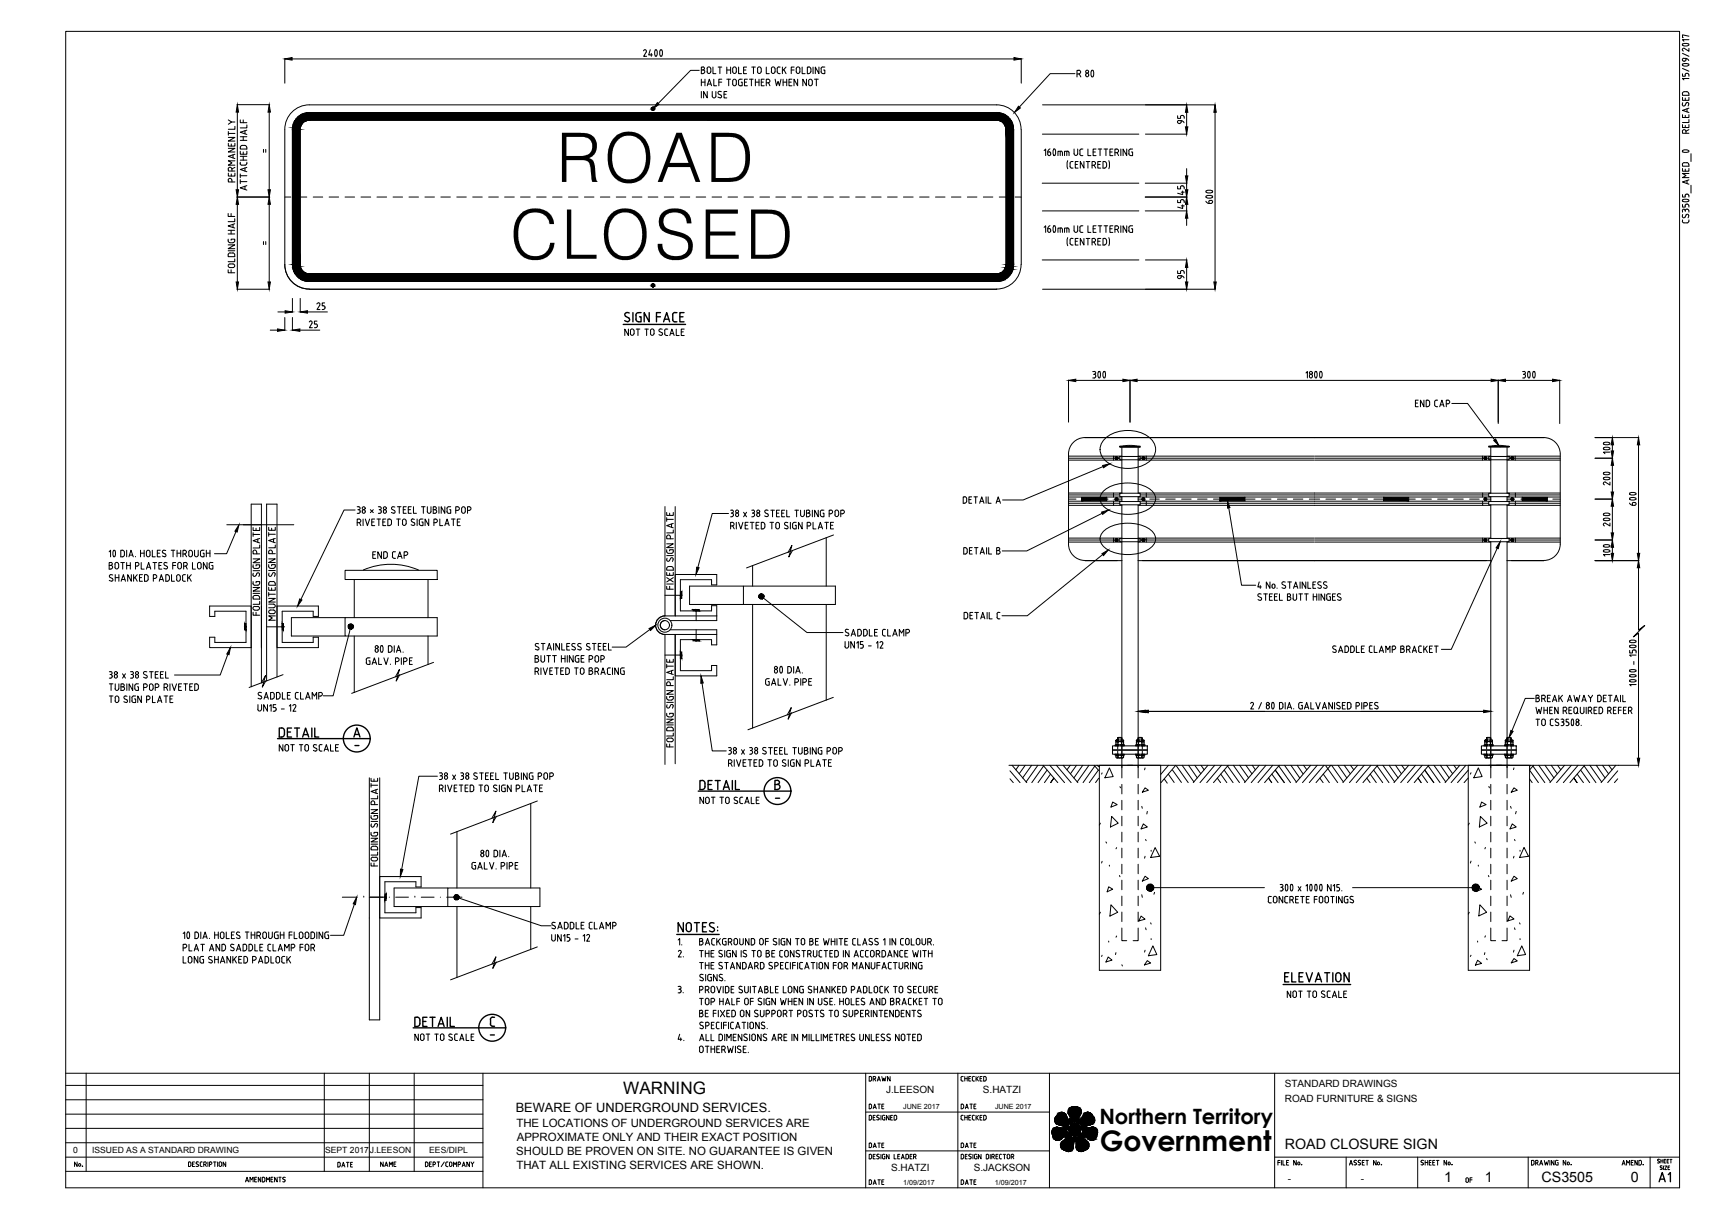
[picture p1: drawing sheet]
<svg xmlns="http://www.w3.org/2000/svg" width="420mm" height="297mm" viewBox="0 0 420 297" stroke-linecap="round" stroke-linejoin="round" font-family="sans-serif">
<defs><g id="words">
<text font-size="6.9" x="268.8" y="281.2">Government</text>
<text font-size="5.2" x="268.7" y="274.7">Northern Territory</text>
<text font-size="4.2" x="152.3" y="267.3">WARNING</text>
<g font-size="3.5">
<text x="314" y="280.8">ROAD CLOSURE SIGN</text>
<text x="352.9" y="288.8">1</text>
<text x="362.9" y="288.8">1</text>
<text x="376.8" y="288.8">CS3505</text>
<text x="398.6" y="288.8">0</text>
</g>
<text font-size="3.1" x="126" y="271.7">BEWARE OF UNDERGROUND SERVICES.</text>
<g font-size="2.8">
<text x="126.2" y="275.2">THE LOCATIONS OF UNDERGROUND SERVICES ARE</text>
<text x="126.3" y="278.7">APPROXIMATE ONLY AND THEIR EXACT POSITION</text>
<text x="126.2" y="282.1">SHOULD BE PROVEN ON SITE. NO GUARANTEE IS GIVEN</text>
<text x="126.2" y="285.6">THAT ALL EXISTING SERVICES ARE SHOWN.</text>
</g>
<g font-size="2.4">
<text x="216.6" y="267">J.LEESON</text>
<text x="240.3" y="267.1">S.HATZI</text>
<text x="314" y="265.4">STANDARD DRAWINGS</text>
<text x="314" y="269.1">ROAD FURNITURE &amp; SIGNS</text>
<text x="217.8" y="286">S.HATZI</text>
<text x="238" y="286">S.JACKSON</text>
<text x="314.8" y="288.8">-</text>
<text x="332.6" y="288.8">-</text>
</g>
<g font-size="2.1">
<text x="17.9" y="281.6">0</text>
<text x="22.5" y="281.6">ISSUED AS A STANDARD DRAWING</text>
<text x="79.5" y="281.6">SEPT 2017</text>
<text x="90.4" y="281.6">J.LEESON</text>
<text x="104.9" y="281.6">EES/DIPL</text>
</g>
<g font-size="1.7">
<text x="220.7" y="270.8">JUNE 2017</text>
<text x="243.2" y="270.8">JUNE 2017</text>
<text x="220.7" y="289.4">1/09/2017</text>
<text x="243.2" y="289.4">1/09/2017</text>
</g>
</g></defs>
<!-- layer: Level 30 -->
<g fill="none" stroke="#000" stroke-width=".24">
<path d="M69.6 31.6v33a6 6 0 0 0 6 6M71.5 31.6v33a4.1 4.1 0 0 0 4.1 4.1M73.4 31.6v33M75.6 25.6a6 6 0 0 0-6 6M75.6 27.5a4.1 4.1 0 0 0-4.1 4.1M75.6 29.3a2.26 2.26 0 0 0-2.3 2.3M75.6 25.6h168M75.6 27.5h168M75.6 29.4h168M243.6 25.6a6 6 0 0 1 6 6M243.6 27.5a4.1 4.1 0 0 1 4.1 4.1M243.6 29.3a2.26 2.26 0 0 1 2.2 2.3"/>
<path d="M245.9 31.6v33M247.7 31.6v33a4.1 4.1 0 0 1-4.1 4.1M249.6 31.6v33M254.8 32.8h23.6M69.6 48.1h1.5M72.7 48.1h2.3M76.6 48.1h2.3M80.4 48.1h2.4M84.3 48.1h2.4M88.2 48.1h2.4M92.1 48.1h2.4M96.1 48.1h2.3"/>
<path d="M100 48.1h2.3M103.9 48.1h2.3M107.8 48.1h2.3M111.6 48.1h2.4M115.5 48.1h2.4M119.4 48.1h2.4M123.3 48.1h2.4M127.2 48.1h2.4M131.2 48.1h2.3M135.1 48.1h2.3M139 48.1h2.3M142.8 48.1h2.4"/>
<path d="M146.7 48.1h2.4M150.6 48.1h2.4M154.5 48.1h2.4M158.4 48.1h2.4M162.4 48.1h2.3M166.3 48.1h2.3M170.2 48.1h2.3M174 48.1h2.4M177.9 48.1h2.4M181.8 48.1h2.4M185.7 48.1h2.4M189.6 48.1h2.4"/>
<path d="M193.6 48.1h2.3M197.5 48.1h2.3M201.4 48.1h2.3M205.2 48.1h2.4M209.1 48.1h2.4M213 48.1h2.4M216.9 48.1h2.4M220.8 48.1h2.4M224.8 48.1h2.3M228.7 48.1h2.3M232.6 48.1h2.3M236.4 48.1h2.4"/>
<path d="M240.3 48.1h2.4M244.2 48.1h2.4M248.1 48.1h1.5M254.7 44.7h23.7M254.8 51.5h23.6M73.3 64.6a2.26 2.26 0 0 0 2.3 2.3M75.6 70.7h168M75.6 68.7h168M75.6 66.9h168M245.8 64.6a2.26 2.26 0 0 1-2.2 2.3M249.6 64.6a6 6 0 0 1-6 6M254.7 63.5h23.7"/>
<path d="M261.2 111.9h12.5M261.2 112.4h13M261.2 111.4h13M265.2 106.9a4 4 0 0 0-4 4v22a4 4 0 0 0 4 4h9v-13.6M265.2 106.9h56.1h-56.1M270.2 107.1a8.7 8.7 0 0 1 11.5 .6 3.6 3.6 0 0 1-1.2 5.4 8.7 8.7 0 0 1-10.9-1.2 3.5 3.5 0 0 1 .6-4.8zM272.2 111.4v1M273.7 109.1h5v.2h-5zM273.7 111.5h5v.8h-5zM274.2 109.3v11.2M277.7 108.9l-1.9-.1-2.1 .2M277.8 108.9l.9 .1"/>
<path d="M278.2 109.3v11.2M278.2 111.9h43M278.2 112.4h43M278.2 111.4h43M280.2 111.4v1M321.4 111.9h43M321.4 112.4h43M321.4 111.4h43M362.3 111.4v1M363.9 109.1h5v.1h-5zM363.9 111.5h5v.8h-5zM364.4 109.2v11.3"/>
<path d="M368.4 112.4h13M368.4 111.4h13M368.4 109.3v11.2M368.8 109l-2.1-.2-2.9 .2M368.9 111.9h12.5M370.3 111.4v1M377.4 106.9a4 4 0 0 1 4 4v22a4 4 0 0 1-4 4M377.4 106.9h-56.1h56.1M55.4 128.2h16.4M61.4 123.1h2.5M65.2 123.1h2.5M84.3 139.3h22.6v2.3h-22.6z"/>
<path d="M184 138.2v5M193.7 134.5l-.9 1.6 .8-2.9-1 1.8M201.9 131.3v11.9M203.7 130.7l-21.2 8M261.2 122.9h12.5M261.2 122.4h13M261.2 123.4h13M261.2 120.4h13M261.2 120.9h12.5M261.2 121.4h13M261.2 121.9h1.8M261.2 131.9h12.5"/>
<path d="M261.2 132.4h13M261.2 131.4h13M264.6 121.9h2.3M268.4 121.9h2.4M269.6 120.1a9.8 9.8 0 0 1 12.1 0 2.73 2.73 0 0 1-1.2 4.4 10.1 10.1 0 0 1-10.9-.9 2.42 2.42 0 0 1 0-3.5zM269.6 129.9a9.8 9.8 0 0 1 12.1 0 2.73 2.73 0 0 1-1.2 4.4 10.1 10.1 0 0 1-10.9-.9 2.42 2.42 0 0 1 0-3.5zM272.2 120.4v1M272.2 122.4v1M272.2 131.4v1M272.4 121.9h1.8M273.7 122.5h5v.8h-5zM273.7 120.5h5v.8h-5z"/>
<path d="M273.7 131.5h5v.8h-5zM274.2 121.3v1.2M278.2 136.9h43.1h-42M278.2 122.4h86.2M278.2 123.4h86.2M278.2 120.4h86.2M278.2 121.4h86.2M278.2 121.9h1.3M278.2 121.3v1.2M278.2 123.3v66.7M278.2 131.9h43M278.2 132.4h43"/>
<path d="M278.2 131.4h43M278.7 122.9h85.2M278.7 120.9h85.2M280.2 120.4v1M280.2 122.4v1M280.2 131.4v1M281 121.9h2.4M284.9 121.9h2.3M288.8 121.9h2.3M292.7 121.9h2.3M296.6 121.9h2.4M300.5 121.9h2.4"/>
<path d="M304.4 121.9h2.4M308.3 121.9h2.4M312.2 121.9h2.4M316.1 121.9h2.3M320 121.9h2.6M321.4 131.9h42.5M321.4 132.4h43M321.4 131.4h43M324.1 121.9h2.3M328 121.9h2.3M331.9 121.9h2.3M335.8 121.9h2.3"/>
<path d="M339.7 121.9h2.3M343.6 121.9h2.3M347.5 121.9h2.4M351.4 121.9h2.4M355.3 121.9h2.3M359.2 121.9h2.3M362.4 120.4v1M362.4 122.4v1M362.4 131.4v1M363.1 121.9h1.3M363.9 122.5h5v.8h-5zM363.9 120.5h5v.8h-5z"/>
<path d="M363.9 131.5h5v.8h-5zM364.4 132.3v4.6h-43.1h42M364.4 121.3v1.2M364.4 123.3v8.2M368.4 132.3v4.6h9h-7.9M368.4 122.4h13M368.4 123.4h13M368.4 120.4h13M368.4 121.4h13M368.4 121.9h1.8M368.4 132.4h13M368.4 131.4h13"/>
<path d="M368.4 121.3v1.2M368.4 123.3v8.2M368.9 122.9h12.5M368.9 120.9h12.5M368.9 131.9h12.5M370.4 120.4v1M370.4 122.4v1M370.4 131.4v1M371.7 121.9h2.4M375.6 121.9h2.4M379.5 121.9h1.9M51.2 148h10.2v10.2h-10.2v-2.5h1.3"/>
<path d="M51.2 150.6h1.3M52.5 156.9h7.6M52.5 149.3h7.6M63.9 148v10.2M65.2 153.1h4.4M69 156.9h7.6M69 149.3h7.6M71.2 150.9h13.1M71.2 155.4h13.1M76.6 150.6h1.2v-2.6h-10.1v10.2h10.1M76.6 155.7h1.2M106.9 150.9h-22.6v4.5h22.6"/>
<path d="M162.5 151.6a1.12 1.12 0 0 0-1.1 1.1 1.12 1.12 0 0 0 1.1 1.1M162.5 145.4h3.8M163.8 153.8h11.4v3.7h-1.3M165 155v10.1h10.2v-2.5h-1.3M166.3 156.3h7.6M166.3 141.6h7.6M166.3 149.2h7.6M168.5 143.2h13.2M168.5 147.7h13.2M170.2 149.2v2.4M170.2 153.8v2.5M173.9 148h1.3v3.6h-11.4"/>
<path d="M173.9 142.9h1.3M175.2 140.3h-10.2v10.2M175.2 150.5h-12.7a2.26 2.26 0 0 0-2.3 2.2 2.26 2.26 0 0 0 2.3 2.3h12.7M184 147.7v30.1M201.9 147.7v23.3M204.2 143.2h-22.5v4.5h22.5M65 166.3l-.9 1.6 .8-2.9-1 1.8M69.2 164.8l-8.3 3.1M97.7 164.8l-.9 1.6 .8-2.9-.9 1.8M106 161.8l-20 7.6M162.5 160h3.8M166.3 163.8h7.6"/>
<path d="M193.5 174.1l-.9 1.6 .8-2.9-1 1.8M203.7 170.3l-20.9 8M121.3 199.4l-.8 1.6 .7-2.9-1 1.8M131.3 195.7l-21.2 8.1M246.6 186.9h149M268.7 186.9h15v50.1h-15zM274.2 186.9v3.1M274.2 191.6v2.3M274.2 195.5v2.3M274.2 199.4v2.3M278.2 191.6v2.3M278.2 195.5v2.3"/>
<path d="M278.2 199.4v2.3M358.9 186.9h15v50.1h-15zM364.4 186.9v3.1M364.4 191.6v2.3M364.4 195.5v2.3M364.4 199.4v2.3M368.4 186.9v3.1M368.4 191.6v2.3M368.4 195.5v2.3M368.4 199.4v2.3M83.7 219.2h3.6M88.9 219.2h.1"/>
<path d="M90.3 219.2h3.9M94.1 215.4h7.6M95.1 219.2h.1M96.3 216.9h13.1M96.7 219.2h3.1M101.4 219.2h.1M101.7 216.7h1.2M102.9 214.1h-10.1v10.1h10.1v-2.5h-1.2M103 219.2h3.1M107.6 219.2h.1M109.2 219.2h3.7M132 216.9h-22.6v4.5h22.6"/>
<path d="M274.2 203.3v2.4M274.2 207.2v2.4M274.2 211.1v2.3M274.2 215v2.3M274.2 218.9v2.3M278.2 203.3v2.4M278.2 207.2v2.4M278.2 211.1v2.3M278.2 215v2.3M278.2 218.9v2.3M364.4 203.3v2.4M364.4 207.2v2.4"/>
<path d="M364.4 211.1v2.3M364.4 215v2.3M364.4 218.9v2.3M368.4 203.3v2.4M368.4 207.2v2.4M368.4 211.1v2.3M368.4 215v2.3M368.4 218.9v2.3M94.1 223h7.6M96.3 221.4h13.1M121.3 235l-.8 1.6 .7-2.9-1 1.8M131.3 231.3l-21.2 8.1"/>
<path d="M274.2 226.7v3.1h1.2M274.2 222.8v2.3M278.2 226.7v3.1h-1.2M278.2 222.8v2.3M364.4 226.7v3.1h1.2M364.4 222.8v2.3M368.4 226.7v3.1h-1.3M368.4 222.8v2.3M90.3 249.1h2.5"/>
<circle cx="162.5" cy="152.7" r="1.71"/>
<circle cx="162.5" cy="152.7" r="1.12"/>
</g>
<!-- layer: Level 24 -->
<g fill="none" stroke="#000" stroke-width=".24">
<path d="M88.8 139.2a17 17 0 0 1 13.5 0M246.9 188.3l2.4 2.9M246.9 190.2l.8 1M247.4 186.9l3.6 4.3M249.1 186.9l-.8 1.1M250.6 186.9l-1.5 2.1M252.2 186.9l-2.2 3.1M253.7 186.9l-2.9 4.1M254.9 186.9l3.6 4.3M255.1 187.1l-2.9 4.1M255.9 188.1l-2.2 3.1M256.6 186.9l3.6 4.3"/>
<path d="M256.8 189.1l-1.5 2.1M256.8 191.2l.8-1.1-.8 1.1M258.2 186.9l3.6 4.3M259.9 186.9l3.6 4.3M261.6 186.9l-.8 1.1M263.1 186.9l-1.5 2.1M264.6 186.9l-2.1 3.1M266.2 186.9l-2.9 4.1M267.4 186.9l1.1 1.3M267.6 187.1l-2.9 4.1M268.1 186.9l.6 .4M268.4 188.1l-2.2 3.1"/>
<path d="M268.5 190.1l-.7 1.1M284.6 190.3l.7 1M285.6 189.1l1.4 2M285.6 186.9l-1.9 2.3M286.6 188.1l2.2 3M287.4 186.9l-3.6 4.3M287.5 187.1l2.9 4.1M288.9 186.9l2.9 4.1M290.5 186.9l2.2 3.1M292 186.9l1.5 2.1M293.6 186.9l.7 1.1M295.2 186.9l-3.6 4.3"/>
<path d="M296.9 186.9l-3.6 4.3M297.5 190.1l.8 1.1M298.4 189.1l1.5 2.1M298.5 186.9l-3.5 4.3M299.2 188.1l2.2 3.1M300 187.1l3 4.1M300.2 186.9l-3.6 4.3M301.5 186.9l2.8 4.1M303 186.9l2.2 3.1M304.5 186.9l1.5 2.1M306.1 186.9l.7 1.1M307.8 186.9l-3.6 4.3"/>
<path d="M309.4 186.9l-3.6 4.3M310.1 190.1l.7 1.1M310.9 189.1l1.5 2.1M311.1 186.9l-3.6 4.3M311.7 188.1l2.2 3.1M312.6 187.1l2.8 4.1M312.7 186.9l-3.6 4.3M314 186.9l2.8 4.1M315.5 186.9l2.2 3.1M317 186.9l1.5 2.1M318.6 186.9l.8 1.1M320.4 186.9l-3.6 4.3"/>
<path d="M322 186.9l-3.6 4.3M322.6 190.1l.8 1.1M323.4 189.1l1.5 2.1M323.6 186.9l-3.6 4.3M324.1 187.1l2.9 4.1M325.3 186.9l-3.6 4.3M325.5 186.9l2.9 4.1M327 186.9l2.2 3.1M328.6 186.9l1.4 2.1M330.1 186.9l.8 1.1M331.8 186.9l-3.6 4.3M333.4 186.9l-3.6 4.3"/>
<path d="M334.1 190.1l.8 1.1M334.9 189.1l1.5 2.1M335.1 186.9l-3.6 4.3M335.8 188.1l2.2 3.1M336.6 187.1l2.9 4.1M336.7 186.9l-3.6 4.3M338 186.9l2.9 4.1M339.5 186.9l2.2 3.1M341.1 186.9l1.4 2.1M342.6 186.9l.8 1.1M344.3 186.9l-3.6 4.3M346 186.9l-3.6 4.3"/>
<path d="M346.6 190.1l.8 1.1M347.4 189.1l1.5 2.1M347.6 186.9l-3.6 4.3M348.2 188.1l2.2 3.1M349.1 187.1l2.9 4.1M349.2 186.9l-3.5 4.3M350.5 186.9l2.9 4.1M352.1 186.9l2.1 3.1M353.6 186.9l1.5 2.1M355.4 186.9l.6 1M356.8 186.9l-3.6 4.3M358.3 186.9l-3.6 4.3"/>
<path d="M358.9 188.1l-2.7 3.1M358.9 190l-1 1.2M373.9 190.3l.6 .9M373.9 188.1l2.1 3.1M374.2 186.9l-.3 .3M374.7 187.1l2.9 4.1M374.8 186.9l-.9 1.2M376.1 186.9l2.9 4.1M377.6 186.9l2.2 3.1M379.2 186.9l1.4 2.1M380.7 186.9l.8 1.1M382.4 186.9l-3.6 4.3"/>
<path d="M384.1 186.9l-3.6 4.3M385.5 191.2l-.8-1.1 .8 1.1M385.5 189.1l1.5 2.1M385.7 186.9l-3.6 4.3M386.3 188.1l2.2 3.1M387.2 187.1l2.9 4.1M387.3 186.9l-3.6 4.3M388.6 186.9l2.9 4.1M390.2 186.9l2.1 3.1M391.7 186.9l1.5 2.1M393.2 186.9l.8 1.1M394.9 186.9l-3.6 4.3"/>
<path d="M395.4 188.3l-2.4 2.9M395.4 190.2l-.8 1M90.3 224.2v24.9M92.8 224.2v24.9"/>
</g>
<!-- layer: Level 1 -->
<g fill="none" stroke="#000" stroke-width=".24">
<path d="M61.4 123.1v44.7M63.9 123.1v43.7M65.2 123.1v43.2M67.7 123.1v42.3M162.5 123.7v26.8M165 123.7v26.8M274.2 136.9v50.6M364.4 136.9v50.6M368.4 136.9v50.6M51.2 148v2.6M52.5 149.3v1.3M52.5 155.7v1.2"/>
<path d="M60.1 149.3v7.6M69 149.3v7.6M71.2 150.9v4.5M76.6 149.3v1.3M76.6 155.7v1.2M77.8 155.7v2.5M86.6 141.6v9.3M86.6 155.4v13.8M104.6 141.6v9.3M104.6 155.4v6.9M106.9 150.9v4.5M162.5 155v31.7"/>
<path d="M165 155v31.6M166.3 141.6v7.6M166.3 156.3v7.5M168.5 143.2v4.5M173.9 141.6v1.3M173.9 148v1.2M173.9 156.3v1.2M175.2 140.3v2.6M204.2 143.2v4.5M173.9 162.6v1.2M278.2 173.8h30.9M332.6 173.8h31.8"/>
<path d="M90.3 190v34.2M92.8 190v34.2M129.7 196.3v20.6M269.4 188.8l-.1 .3M271.2 187.6l.9 2.1-2 .3zM271.7 199.4l1.6 1.7-1.9 .9zM272 195.9l1.1 .7-1.6 .5zM273.7 192.2l.2 .2M279.1 197l.1 .4M279.9 192.4l.8 .6-1.5 .5zM279.9 187.6l-.1 .4M280.4 198.2l-.1 .6"/>
<path d="M359.6 188.8l-.2 .3M361.3 187.6l1 2.1-2.1 .3zM361.8 199.4l1.7 1.7-1.9 .9zM362.1 195.9l1.1 .7-1.5 .5zM363.9 192.1l.1 .3M369.2 197l.2 .4M370 192.4l.9 .6-1.5 .5zM370 187.6l-.1 .4M370.6 198.2l-.2 .6M94.1 215.4v7.6M96.3 216.9v4.5M101.7 215.4v1.3"/>
<path d="M102.9 214.1v2.6M111.7 203.2v13.7M132 216.9v4.5M269 201.1l-.3 .4M269.4 210.4l-.1 .4M270.3 205.7l.2 .3M271 216.6l1 .6-1.4 .6zM271.2 211.6h.1M272.9 207.1l-.1 .2M273.6 213.9l.1 .3M279.1 218.6l.1 .6M279.5 201.3l.9 .7-1.5 .5z"/>
<path d="M279.9 214l.8 .6-1.5 .6zM279.9 209.2l-.1 .4M280 205.1l.1 .3M281.4 207.9h.1M282.2 218l-.2 .4M282.3 207.1l1.1 2.1-2.2 .3zM359.1 201.1l-.2 .4M359.6 210.4l-.2 .4M360.5 205.7l.1 .3M361.2 216.6l.9 .6-1.3 .6zM361.3 211.6h.1M363.1 207l-.2 .3"/>
<path d="M363.8 213.9l.1 .3M369.2 218.6l.2 .6M369.6 201.3l1 .7-1.5 .5zM370 214l.9 .6-1.5 .6zM370 209.2l-.1 .4M370.2 205.1l.1 .3M371.5 207.9h.1M372.4 218l-.2 .4M372.5 207l1.1 2.2-2.2 .3zM101.7 221.7v1.3M111.7 221.4v17.4M129.7 221.4v10.5"/>
<path d="M269 222.8l-.3 .5M269.4 233.3l-.1 .3M270.9 233.8l.9 .7-1.5 .5zM271 230.1h.1M271.5 221l1.7 1.8-1.9 1zM272.8 232.7l-.2 .5M272.9 228.6l-.1 .3M274.2 235.7l.1 .3M278.9 223.8l1 .7-1.5 .5zM279.9 232.1l-.1 .5M280 226.7l.1 .4M280.4 234.7l.8 .5-1.5 .5z"/>
<path d="M281.2 225.4l.2 .3M281.4 229.5h.1M281.8 231.1l1 2.1-2.1 .3zM359.1 222.8l-.2 .5M359.6 233.3l-.2 .3M361.2 230.1h.1M361.2 234.6l.9 .7-1.5 .5zM361.7 221l1.7 1.8-1.9 .9zM362.9 232.7l-.1 .5M363.1 228.6l-.2 .3M363.4 234.1l.1 .3M369.1 223.7l.9 .8-1.5 .5z"/>
<path d="M370 234.1l.9 .6-1.5 .5zM370 232.1l-.1 .5M370.2 226.7l.1 .4M371.4 225.4l.1 .3M371.5 229.5h.1M372 231.1l.9 2.1-2 .3z"/>
</g>
<!-- layer: Level 30 -->
<g fill="#000" stroke="#000" stroke-width=".24">
<path d="M272.6 112.1h.5zM272.9 111.7h.1zM272.9 112.2h.1zM279.2 112h.6zM279.3 111.8h.4zM279.3 112.1h.3zM279.4 112.2h.2zM279.4 112.2h.1zM363 112.2h.1zM363 111.6h.1zM369.6 112.2h.1zM369.6 111.6h.1z"/>
<path d="M272.7 121.8h.4zM272.8 132.2h.2zM272.8 122.2h.2zM272.8 131.7h.2zM272.9 132.2h.1zM272.9 122.2h.1zM279.2 121.8h.6zM279.2 122.1h.5zM279.3 132.2h.3zM279.3 122.2h.3zM279.4 121.7h.2zM279.4 132.2h.1z"/>
<path d="M279.4 131.7h.1zM279.4 121.7h.1zM363 132.2h.1zM363 122.2h.1zM363 131.7h.1zM363 121.7h.1zM369.4 122h.5zM369.4 121.8h.5zM369.6 132.2h.1zM369.6 122.2h.1zM369.6 131.7h.1zM369.6 121.7h.1z"/>
<path d="M71.5 31.2l1.9 .4v-.4zM71.5 31.2l1.9 .4h-1.9z"/>
<path d="M71.5 31.6l1.9 33v-33zM71.5 31.6l1.9 33h-1.9z"/>
<path d="M71.6 30.9h1.9zM71.6 30.9h1.9z"/>
<path d="M71.6 30.9l1.8 .3 .1-.3zM71.6 30.9l1.8 .3h-1.9z"/>
<path d="M71.6 30.5l1.9 .4 .2-.4zM71.6 30.5l1.9 .4h-1.9z"/>
<path d="M71.8 30.2h2.1zM71.8 30.2h2.1z"/>
<path d="M71.7 30.2l2 .3 .2-.3zM71.7 30.2l2 .3h-2.1z"/>
<path d="M71.9 29.9l2 .3 .3-.3zM71.9 29.9l2 .3h-2.1z"/>
<path d="M72 29.7l2.2 .2 .3-.2zM72 29.7l2.2 .2h-2.3z"/>
<path d="M72 29.5l2.5 .2 .2-.2zM72 29.5l2.5 .2h-2.5z"/>
<path d="M72.1 29.5h2.8zM72.1 29.5h2.6z"/>
<path d="M72.2 29.4h3zM72.2 29.4l2.7 .1z"/>
<path d="M72.2 29.4h3.4zM72.2 29.4h3z"/>
<path d="M75.6 27.5l168.7 .1zM74.9 27.6h169.4z"/>
<path d="M74.9 27.6l170.1 .2-.7-.2zM74.2 27.8l.7-.2 170.1 .2z"/>
<path d="M74.2 27.8l171.5 .3-.7-.3zM73.5 28.1l.7-.3 171.5 .3z"/>
<path d="M73.5 28.1l172.8 .3-.6-.3zM73 28.4l.5-.3 172.8 .3z"/>
<path d="M73 28.4l173.8 .6-.5-.6zM73 28.4l173.8 .6h-174.4z"/>
<path d="M72.4 29l174.7 .4-.3-.4zM72.4 29l174.7 .4h-174.9z"/>
<path d="M243.6 29.4h3.5zM243.6 29.4h3.5z"/>
<path d="M244 29.4l3.2 .1zM244 29.4l3.2 .1z"/>
<path d="M244.4 29.5h2.8zM244.4 29.5h2.8z"/>
<path d="M244.5 29.5l2.7 .2v-.2zM244.5 29.5l2.7 .2z"/>
<path d="M244.7 29.7l2.7 .2-.2-.2zM244.7 29.7l2.7 .2h-2.3z"/>
<path d="M245.1 29.9l2.4 .3-.1-.3zM245.1 29.9l2.4 .3h-2.2z"/>
<path d="M245.3 30.2h2.2zM245.3 30.2h2.2z"/>
<path d="M245.4 30.2l2.2 .3-.1-.3zM245.4 30.2l2.2 .3h-2.1z"/>
<path d="M245.5 30.5l2.2 .4-.1-.4zM245.5 30.5l2.2 .4h-2z"/>
<path d="M245.7 30.9h2zM245.7 30.9h2z"/>
<path d="M245.8 30.9l1.9 .3v-.3zM245.8 30.9l1.9 .3h-1.9z"/>
<path d="M245.8 31.2l1.9 .4v-.4zM245.8 31.2l1.9 .4h-1.8z"/>
<path d="M245.9 31.6l1.8 33v-33zM245.9 31.6l1.8 33h-1.8z"/>
<path d="M71.5 64.6l1.9 .5v-.5zM71.5 64.6l1.9 .5h-1.9z"/>
<path d="M71.5 65.1l2 .3-.1-.3zM71.5 65.1l2 .3h-1.9z"/>
<path d="M71.6 65.4l1.9 .1zM71.6 65.4l1.9 .1z"/>
<path d="M71.6 65.5l2.2 .4-.3-.4zM71.6 65.5l2.2 .4h-2.1z"/>
<path d="M71.7 65.9l2.3 .3-.2-.3zM71.7 65.9l2.3 .3h-2.2z"/>
<path d="M71.8 66.2l2.2 .1zM71.8 66.2l2.2 .1z"/>
<path d="M71.8 66.3l2.6 .2-.4-.2zM71.8 66.3l2.6 .2h-2.5z"/>
<path d="M71.9 66.5l2.8 .2-.3-.2zM71.9 66.5l2.8 .2h-2.6z"/>
<path d="M72.1 66.7l3.1 .1zM72.1 66.7l3.1 .1h-3z"/>
<path d="M72.2 66.8l3.4 .1zM72.2 66.8l3.4 .1z"/>
<path d="M75 68.7h169.3zM75 68.7h168.6z"/>
<path d="M74.8 68.7h169.6zM74.8 68.7h169.5z"/>
<path d="M74.3 68.5l170.1 .2 .6-.2zM74.3 68.5l170.1 .2h-169.6z"/>
<path d="M74.1 68.5h171.1zM74.1 68.5h170.9z"/>
<path d="M73.6 68.2l171.6 .3 .5-.3zM73.6 68.2l171.6 .3h-171.1z"/>
<path d="M73.3 68.1l172.4 .1 .2-.1zM73.3 68.1l172.4 .1h-172.1z"/>
<path d="M73 67.8l172.9 .3 .4-.3zM73 67.8l172.9 .3h-172.6z"/>
<path d="M72.7 67.6l173.6 .2 .2-.2zM72.7 67.6l173.6 .2h-173.3z"/>
<path d="M72.5 67.3l174 .3 .3-.3zM72.5 67.3l174 .3h-173.8z"/>
<path d="M72.2 66.9l174.6 .4 .2-.4zM72.2 66.9l174.6 .4h-174.3z"/>
<path d="M244 66.8l3.1 .1zM243.6 66.9h3.5z"/>
<path d="M72.2 66.9h174.9zM72.2 66.9h174.8z"/>
<path d="M244.4 66.8h2.8zM244 66.8h3.1z"/>
<path d="M244.5 66.7h2.7zM244.4 66.8h2.8z"/>
<path d="M244.7 66.6l2.5 .1v-.1zM244.5 66.7l.2-.1 2.5 .1z"/>
<path d="M245.1 66.4l2.1 .2 .2-.2zM244.7 66.6l.4-.2 2.1 .2z"/>
<path d="M245.4 66l2.1 .1zM245.4 66l2.1 .1z"/>
<path d="M245.3 66.1l2.1 .3 .1-.3zM245.3 66.1l2.1 .3h-2.3z"/>
<path d="M245.5 65.8l2 .2 .1-.2zM245.5 65.8l2 .2h-2.1z"/>
<path d="M245.8 65.4h1.9zM245.8 65.4h1.9z"/>
<path d="M245.7 65.4l1.9 .4 .1-.4zM245.7 65.4l1.9 .4h-2.1z"/>
<path d="M245.8 65l1.9 .4v-.4zM245.8 65l1.9 .4h-1.9z"/>
<path d="M245.9 64.6l1.8 .4v-.4zM245.9 64.6l1.8 .4h-1.9z"/>
<path d="M272.9 111.6l.1 .1zM272.9 111.6l.1 .1zM272.8 111.7h.2z"/>
<path d="M272.8 112.2h.2zM272.8 112.2h.2z"/>
<path d="M272.8 112.2h.2zM272.8 112.2h.2z"/>
<path d="M272.8 111.7h.2zM272.8 111.7h.2z"/>
<path d="M272.8 111.7h.2zM272.8 111.7h.2z"/>
<path d="M272.8 111.7h.3zM272.8 111.7h.3zM272.7 111.7h.4zM272.7 111.7h.4z"/>
<path d="M272.8 112.1l.2 .1zM272.8 112.1l.2 .1z"/>
<path d="M272.7 111.7h.4zM272.7 111.7h.4z"/>
<path d="M272.7 112.1h.4zM272.7 112.1h.3z"/>
<path d="M272.7 111.7l.4 .1zM272.7 111.7l.4 .1z"/>
<path d="M272.7 112.1h.4zM272.7 112.1h.4zM272.7 112.1h.4zM272.7 112.1h.4z"/>
<path d="M272.7 111.8h.4zM272.7 111.8h.4z"/>
<path d="M272.7 111.8h.4zM272.6 111.8h.5zM272.6 111.8h.5zM272.6 111.8h.5z"/>
<path d="M272.6 111.8h.5zM272.6 111.8h.5z"/>
<path d="M272.6 111.8l.6 .1zM272.6 111.8l.6 .1zM272.6 111.9h.6zM272.6 111.9h.6z"/>
<path d="M272.6 112l.5 .1zM272.6 112l.5 .1zM272.6 112.1h.5z"/>
<path d="M272.7 112.1h.4zM272.7 112.1h.4zM272.7 112.1h.4zM272.7 112.1h.4z"/>
<path d="M272.6 111.9h.6zM272.6 111.9h.6zM272.6 111.9h.6zM272.6 111.9h.6z"/>
<path d="M272.6 111.9l.6 .1zM272.6 111.9l.6 .1z"/>
<path d="M272.6 112h.6zM272.6 112h.5zM272.6 112h.5zM272.6 112h.5z"/>
<path d="M279.4 112.2h.1zM279.4 112.2h.1zM279.4 112.2h.2z"/>
<path d="M279.4 111.7h.2zM279.4 111.7h.2z"/>
<path d="M279.4 111.7h.2zM279.4 111.7h.2z"/>
<path d="M279.4 111.7h.2zM279.4 111.7h.2z"/>
<path d="M279.4 111.7h.2zM279.4 111.7h.2z"/>
<path d="M279.3 111.7h.4zM279.3 111.7h.4zM279.3 111.7h.4zM279.3 111.7h.4z"/>
<path d="M279.4 112.1h.2zM279.4 112.1l.2 .1zM279.4 112.2h.2z"/>
<path d="M279.3 111.7l.4 .1zM279.3 111.7l.4 .1zM279.2 111.8h.5z"/>
<path d="M279.3 112.1h.4zM279.3 112.1h.4z"/>
<path d="M279.3 112.1h.4zM279.3 112.1h.4z"/>
<path d="M279.3 112.1h.4zM279.3 112.1h.3zM279.3 112.1h.3z"/>
<path d="M279.2 111.8h.5zM279.2 111.8h.5z"/>
<path d="M279.2 112.1h.5zM279.2 112.1h.5z"/>
<path d="M279.2 111.8h.6zM279.2 111.8h.6z"/>
<path d="M279.2 111.8h.6zM279.2 111.8h.6z"/>
<path d="M279.2 111.8l.6 .1zM279.2 111.8l.6 .1zM279.2 111.9h.6zM279.2 111.9h.6z"/>
<path d="M279.2 111.9h.6zM279.2 111.9h.6zM279.2 111.9h.6zM279.2 111.9h.6z"/>
<path d="M279.2 111.9l.6 .1zM279.2 111.9l.6 .1z"/>
<path d="M279.2 112h.6zM279.2 112h.6zM279.2 112h.6z"/>
<path d="M279.2 112h.6zM279.2 112l.5 .1zM279.2 112.1h.5zM279.2 112.1h.5z"/>
<path d="M363 112.2h.1zM363 112.2h.1z"/>
<path d="M363 111.6h.1zM363 111.6h.1z"/>
<path d="M363 111.6h.2zM362.9 111.6h.3z"/>
<path d="M362.9 111.6l.3 .1zM362.9 111.6l.3 .1z"/>
<path d="M362.9 111.7h.3zM362.9 111.7h.3zM362.9 111.7h.3zM362.9 111.7h.3z"/>
<path d="M362.9 112.1h.3zM362.9 112.1l.2 .1z"/>
<path d="M362.9 111.7h.4zM362.9 111.7h.4zM362.9 111.7h.4zM362.9 111.7h.4z"/>
<path d="M362.9 112.1h.3zM362.9 112.1h.3z"/>
<path d="M362.9 112.1h.3zM362.9 112.1h.3zM362.9 112.1h.3zM362.9 112.1h.3z"/>
<path d="M362.9 111.7l.4 .1zM362.9 111.7l.4 .1z"/>
<path d="M362.9 111.8h.4zM362.8 111.8h.5z"/>
<path d="M362.9 112.1h.4zM362.9 112.1h.4z"/>
<path d="M362.9 112.1h.4zM362.9 112.1h.3z"/>
<path d="M362.8 111.8h.5zM362.8 111.8h.5z"/>
<path d="M362.8 111.8h.5zM362.8 111.8h.5zM362.8 111.8h.5zM362.8 111.8h.5z"/>
<path d="M362.8 111.8l.5 .1zM362.8 111.8l.5 .1zM362.8 111.9h.5zM362.8 111.9h.5z"/>
<path d="M362.8 111.9h.5zM362.8 111.9h.5z"/>
<path d="M362.8 111.9l.5 .1zM362.8 111.9l.5 .1zM362.8 112h.5zM362.8 112h.5z"/>
<path d="M362.8 112h.5zM362.8 112h.5zM362.8 112h.5zM362.8 112h.5z"/>
<path d="M362.8 112h.5zM362.8 112l.5 .1zM362.9 112.1h.4zM362.9 112.1h.4z"/>
<path d="M369.6 111.6h.2zM369.5 111.6h.3zM369.5 111.6h.3zM369.5 111.6h.3z"/>
<path d="M369.5 111.6l.3 .1zM369.5 111.6l.3 .1zM369.5 111.7h.3zM369.5 111.7h.3z"/>
<path d="M369.5 112.1l.3 .1zM369.5 112.1l.3 .1z"/>
<path d="M369.5 112.2h.3zM369.5 112.2h.2z"/>
<path d="M369.5 111.7h.3zM369.5 111.7h.3z"/>
<path d="M369.5 112.1h.3zM369.5 112.1h.3z"/>
<path d="M369.5 111.7h.3zM369.5 111.7h.3z"/>
<path d="M369.5 111.7h.4zM369.4 111.7h.5z"/>
<path d="M369.5 112.1h.3zM369.5 112.1h.3zM369.5 112.1h.3zM369.5 112.1h.3z"/>
<path d="M369.4 111.7l.5 .1zM369.4 111.7l.5 .1zM369.4 111.8h.5zM369.4 111.8h.5z"/>
<path d="M369.4 111.8h.5zM369.4 111.8h.5z"/>
<path d="M369.4 112h.5zM369.4 112h.5z"/>
<path d="M369.4 112l.5 .1zM369.4 112l.5 .1zM369.4 112.1h.5zM369.4 112.1h.5z"/>
<path d="M369.4 112.1h.5zM369.4 112.1h.4zM369.5 112.1h.3zM369.5 112.1h.3z"/>
<path d="M369.4 111.8h.5zM369.4 111.8h.5zM369.4 111.8h.5zM369.4 111.8h.5z"/>
<path d="M369.4 111.8l.5 .1zM369.4 111.8l.5 .1zM369.4 111.9h.5zM369.4 111.9h.5z"/>
<path d="M369.4 111.9h.5zM369.4 111.9h.5z"/>
<path d="M369.4 111.9l.5 .1zM369.4 111.9l.5 .1zM369.4 112h.5zM369.4 112h.5z"/>
<path d="M369.4 112h.5zM369.4 112h.5z"/>
<path d="M264.3 121.5v.8l6.2-.8zM264.3 122.3l6.2-.8v.8z"/>
<path d="M272.9 131.7h.1zM272.9 131.7h.1z"/>
<path d="M272.9 131.7h.1zM272.8 131.7h.2z"/>
<path d="M272.8 131.7h.2zM272.8 131.7h.2zM272.8 131.7h.2z"/>
<path d="M272.9 121.7h.1zM272.9 121.7h.1z"/>
<path d="M272.9 121.7h.1zM272.8 121.7h.2z"/>
<path d="M272.8 122.2h.2zM272.8 122.2h.2z"/>
<path d="M272.8 122.2h.2zM272.8 122.2h.2z"/>
<path d="M272.8 131.7h.3zM272.7 131.7h.4z"/>
<path d="M272.8 132.2h.2zM272.8 132.2h.2zM272.8 132.2h.2z"/>
<path d="M272.8 121.7h.2zM272.8 121.7h.2z"/>
<path d="M272.8 121.7h.2zM272.8 121.7h.2z"/>
<path d="M272.8 121.7h.3zM272.7 121.7h.4zM272.7 121.7h.4zM272.7 121.7h.4z"/>
<path d="M272.7 131.7h.4zM272.7 131.7h.4z"/>
<path d="M272.7 131.7h.4zM272.7 131.7h.4zM272.7 131.7h.4zM272.7 131.7h.4z"/>
<path d="M272.7 132.1l.4 .1zM272.7 132.1l.4 .1z"/>
<path d="M272.7 132.2h.4zM272.7 132.2h.3zM272.8 132.2h.2z"/>
<path d="M272.7 121.7l.4 .1zM272.7 121.7l.4 .1zM272.7 121.8h.4zM272.7 121.8h.4z"/>
<path d="M272.7 122.1l.4 .1zM272.7 122.1l.4 .1z"/>
<path d="M272.7 122.2h.4zM272.7 122.2h.3zM272.8 122.2h.2z"/>
<path d="M272.7 131.7l.4 .1zM272.7 131.7l.4 .1z"/>
<path d="M272.7 132.1h.4zM272.7 132.1h.4z"/>
<path d="M272.7 121.8h.4zM272.7 121.8h.4zM272.6 121.8h.5z"/>
<path d="M272.7 122.1h.4zM272.7 122.1h.4z"/>
<path d="M272.7 122.1h.4zM272.7 122.1h.4z"/>
<path d="M272.7 122.1h.4zM272.7 122.1h.4z"/>
<path d="M272.7 131.8h.4zM272.6 131.8h.5zM272.6 131.8h.5zM272.6 131.8h.5z"/>
<path d="M272.6 131.8l.5 .1zM272.6 131.8l.5 .1z"/>
<path d="M272.6 132h.5zM272.6 132h.6z"/>
<path d="M272.6 132h.5zM272.6 132h.5zM272.6 132h.5zM272.6 132h.5z"/>
<path d="M272.6 132l.5 .1zM272.6 132l.5 .1z"/>
<path d="M272.7 132.1h.4zM272.7 132.1h.4zM272.7 132.1h.4zM272.7 132.1h.4z"/>
<path d="M272.6 121.8h.5zM272.6 121.8h.5zM272.6 121.8h.5zM272.6 121.8h.5z"/>
<path d="M272.6 121.8l.6 .1zM272.6 121.8l.6 .1z"/>
<path d="M272.6 122h.5zM272.6 122h.6z"/>
<path d="M272.6 122h.5zM272.6 122h.5zM272.6 122h.5zM272.6 122h.5z"/>
<path d="M272.6 122l.5 .1zM272.6 122l.5 .1z"/>
<path d="M272.6 131.9h.6zM272.6 131.9h.6z"/>
<path d="M272.6 131.9h.6zM272.6 131.9h.6zM272.6 131.9h.6zM272.6 131.9h.6z"/>
<path d="M272.6 131.9l.6 .1zM272.6 131.9l.6 .1z"/>
<path d="M272.6 132h.6zM272.6 132h.6z"/>
<path d="M272.6 121.9h.6zM272.6 121.9h.6zM272.6 121.9h.6zM272.6 121.9h.6z"/>
<path d="M272.6 121.9l.6 .1zM272.6 121.9l.6 .1z"/>
<path d="M272.6 122h.6zM272.6 122h.6z"/>
<path d="M279.4 132.2h.1zM279.4 132.2h.1zM279.4 132.2h.2z"/>
<path d="M279.4 122.2h.1zM279.4 122.2h.1z"/>
<path d="M279.4 131.7h.2zM279.4 131.7h.2z"/>
<path d="M279.4 131.7h.2zM279.4 131.7h.2z"/>
<path d="M279.4 132.2h.2zM279.4 132.2h.2z"/>
<path d="M279.4 132.2h.2zM279.4 132.2h.2z"/>
<path d="M279.4 121.7h.2zM279.4 121.7h.2z"/>
<path d="M279.4 121.7h.2zM279.4 121.7h.2z"/>
<path d="M279.4 121.7h.2zM279.4 121.7h.2zM279.3 121.7h.3z"/>
<path d="M279.4 122.2h.2zM279.4 122.2h.2z"/>
<path d="M279.4 122.2h.2zM279.4 122.2h.2z"/>
<path d="M279.4 122.2h.2zM279.4 122.2h.1z"/>
<path d="M279.4 131.7h.2zM279.4 131.7h.2z"/>
<path d="M279.4 131.7h.2zM279.3 131.7h.3z"/>
<path d="M279.3 131.7h.4zM279.3 131.7h.4zM279.3 131.7h.4zM279.3 131.7h.4z"/>
<path d="M279.3 121.7h.4zM279.3 121.7h.4z"/>
<path d="M279.3 132.1h.4zM279.3 132.1h.4zM279.3 132.1h.4zM279.3 132.1h.4z"/>
<path d="M279.3 132.1h.4zM279.3 132.1l.3 .1zM279.3 132.2h.3z"/>
<path d="M279.3 121.7l.4 .1zM279.3 121.7l.4 .1z"/>
<path d="M279.3 122.1h.4zM279.3 122.1l.3 .1zM279.3 122.2h.3z"/>
<path d="M279.3 131.7h.4zM279.3 131.7h.4z"/>
<path d="M279.3 131.7l.4 .1zM279.3 131.7l.4 .1z"/>
<path d="M279.2 131.8h.5zM279.2 131.8h.5z"/>
<path d="M279.2 132h.5zM279.2 132h.6z"/>
<path d="M279.2 132l.5 .1zM279.2 132l.5 .1z"/>
<path d="M279.2 132.1h.5zM279.2 132.1h.5z"/>
<path d="M279.3 121.8h.4zM279.3 121.8h.4z"/>
<path d="M279.3 121.8h.4zM279.3 121.8h.4zM279.2 121.8h.5zM279.2 121.8h.5z"/>
<path d="M279.2 121.8h.6zM279.2 121.8h.6zM279.2 121.8h.6z"/>
<path d="M279.2 122h.5zM279.2 122h.6z"/>
<path d="M279.2 122l.5 .1zM279.2 122l.5 .1zM279.2 122.1h.5z"/>
<path d="M279.3 122.1h.4zM279.3 122.1h.4zM279.3 122.1h.4zM279.3 122.1h.4z"/>
<path d="M279.2 131.8h.6zM279.2 131.8h.6z"/>
<path d="M279.2 131.8l.6 .1zM279.2 131.8l.6 .1zM279.2 131.9h.6zM279.2 131.9h.6z"/>
<path d="M279.2 131.9h.6zM279.2 131.9h.6zM279.2 131.9h.6zM279.2 131.9h.6z"/>
<path d="M279.2 131.9l.6 .1zM279.2 131.9l.6 .1z"/>
<path d="M279.2 132h.6zM279.2 132h.6zM279.2 132h.6zM279.2 132h.6z"/>
<path d="M279.2 132h.6zM279.2 132h.6z"/>
<path d="M279.2 121.8l.6 .1zM279.2 121.8l.6 .1z"/>
<path d="M279.2 121.9h.6zM279.2 121.9h.6zM279.2 121.9h.6zM279.2 121.9h.6z"/>
<path d="M279.2 121.9l.6 .1zM279.2 121.9l.6 .1z"/>
<path d="M279.2 122h.6zM279.2 122h.6zM279.2 122h.6zM279.2 122h.6z"/>
<path d="M279.2 122h.6zM279.2 122h.6z"/>
<path d="M298.1 121.5v.8l6.2-.8zM298.1 122.3l6.2-.8v.8z"/>
<path d="M338.2 121.5h6.1v.8zM338.2 121.5v.8h6.1z"/>
<path d="M363 132.2h.1zM363 132.2h.1z"/>
<path d="M363 122.2h.1zM363 122.2h.1z"/>
<path d="M363 131.7h.1zM363 131.7h.1z"/>
<path d="M363 131.7h.2zM363 131.7h.2zM362.9 131.7h.3zM362.9 131.7h.3z"/>
<path d="M363 121.7h.1zM363 121.7h.1z"/>
<path d="M363 121.7h.2zM362.9 121.7h.3zM362.9 121.7h.3zM362.9 121.7h.3z"/>
<path d="M362.9 131.7h.3zM362.9 131.7h.3z"/>
<path d="M362.9 132.2h.3zM362.9 132.2h.2z"/>
<path d="M362.9 121.7h.3zM362.9 121.7h.3zM362.9 121.7h.3zM362.9 121.7h.3z"/>
<path d="M362.9 122.2h.3zM362.9 122.2h.2z"/>
<path d="M362.9 131.7h.3zM362.9 131.7h.3z"/>
<path d="M362.9 131.7h.4zM362.9 131.7h.4zM362.9 131.7h.4zM362.9 131.7h.4z"/>
<path d="M362.9 132.1l.3 .1zM362.9 132.1l.3 .1z"/>
<path d="M362.9 132.2h.3zM362.9 132.2h.3zM362.9 132.2h.3zM362.9 132.2h.3z"/>
<path d="M362.9 121.7l.4 .1zM362.9 121.7l.4 .1zM362.9 121.8h.4zM362.9 121.8h.4z"/>
<path d="M362.9 122.1h.3zM362.9 122.1l.3 .1zM362.9 122.2h.3zM362.9 122.2h.3z"/>
<path d="M362.9 131.7l.4 .1zM362.9 131.7l.4 .1z"/>
<path d="M362.9 131.8h.4zM362.9 131.8h.4zM362.8 131.8h.5zM362.8 131.8h.5z"/>
<path d="M362.9 132.1h.4zM362.9 132.1h.4zM362.9 132.1h.4zM362.9 132.1h.4z"/>
<path d="M362.9 132.1h.4zM362.9 132.1h.3z"/>
<path d="M362.9 121.8h.4zM362.9 121.8h.4z"/>
<path d="M362.9 121.8h.4zM362.8 121.8h.5z"/>
<path d="M362.9 122.1h.4zM362.9 122.1h.4z"/>
<path d="M362.9 122.1h.4zM362.9 122.1h.3zM362.9 122.1h.3zM362.9 122.1h.3z"/>
<path d="M362.8 131.8l.5 .1zM362.8 131.8l.5 .1zM362.8 131.9h.5zM362.8 131.9h.5z"/>
<path d="M362.8 131.9h.5zM362.8 131.9h.5zM362.8 131.9h.5zM362.8 131.9h.5z"/>
<path d="M362.8 131.9l.5 .1zM362.8 131.9l.5 .1z"/>
<path d="M362.8 132h.5zM362.8 132h.5zM362.8 132h.5zM362.8 132h.5z"/>
<path d="M362.8 132h.5zM362.8 132h.5zM362.8 132h.5zM362.8 132h.5z"/>
<path d="M362.8 132h.5zM362.8 132l.5 .1z"/>
<path d="M362.8 121.8h.5zM362.8 121.8h.5zM362.8 121.8h.5zM362.8 121.8h.5z"/>
<path d="M362.8 121.8l.5 .1zM362.8 121.8l.5 .1zM362.8 121.9h.5zM362.8 121.9h.5z"/>
<path d="M362.8 121.9h.5zM362.8 121.9h.5z"/>
<path d="M362.8 121.9l.5 .1zM362.8 121.9l.5 .1zM362.8 122h.5zM362.8 122h.5z"/>
<path d="M362.8 122h.5zM362.8 122h.5zM362.8 122h.5zM362.8 122h.5z"/>
<path d="M362.8 122h.5zM362.8 122h.5z"/>
<path d="M362.8 122h.5zM362.8 122l.5 .1zM362.9 122.1h.4zM362.9 122.1h.4z"/>
<path d="M369.6 131.7h.2zM369.5 131.7h.3z"/>
<path d="M369.6 121.7h.2zM369.5 121.7h.3zM369.5 121.7h.3zM369.5 121.7h.3z"/>
<path d="M369.5 131.7h.3zM369.5 131.7h.3z"/>
<path d="M369.5 131.7h.3zM369.5 131.7h.3zM369.5 131.7h.3zM369.5 131.7h.3z"/>
<path d="M369.5 132.2h.3zM369.5 132.2h.3z"/>
<path d="M369.5 132.2h.3zM369.5 132.2h.2z"/>
<path d="M369.5 121.7h.3zM369.5 121.7h.3z"/>
<path d="M369.5 122.2h.3zM369.5 122.2h.2z"/>
<path d="M369.5 131.7h.3zM369.5 131.7h.3zM369.5 131.7h.3zM369.5 131.7h.3z"/>
<path d="M369.5 132.2h.3zM369.5 132.2h.3z"/>
<path d="M369.5 121.7h.3zM369.5 121.7h.3z"/>
<path d="M369.5 121.7h.3zM369.5 121.7h.3z"/>
<path d="M369.5 122.1l.3 .1zM369.5 122.1l.3 .1z"/>
<path d="M369.5 122.2h.3zM369.5 122.2h.3zM369.5 122.2h.3zM369.5 122.2h.3z"/>
<path d="M369.5 131.7h.4zM369.4 131.7h.5z"/>
<path d="M369.5 132.1h.3zM369.5 132.1l.3 .1zM369.5 132.2h.3zM369.5 132.2h.3z"/>
<path d="M369.5 121.7l.3 .1zM369.5 121.7l.3 .1z"/>
<path d="M369.5 121.8h.4zM369.4 121.8h.5z"/>
<path d="M369.5 122.1h.3zM369.5 122.1h.3z"/>
<path d="M369.4 131.7l.5 .1zM369.4 131.7l.5 .1z"/>
<path d="M369.4 131.8h.5zM369.4 131.8h.5z"/>
<path d="M369.4 132h.5zM369.4 132h.5z"/>
<path d="M369.4 132l.5 .1zM369.4 132l.5 .1z"/>
<path d="M369.4 132.1h.5zM369.4 132.1h.5z"/>
<path d="M369.4 132.1h.5zM369.4 132.1h.4zM369.5 132.1h.3zM369.5 132.1h.3z"/>
<path d="M369.4 121.8h.5zM369.4 121.8h.5zM369.4 121.8h.5zM369.4 121.8h.5z"/>
<path d="M369.4 121.8h.5zM369.4 121.8h.5zM369.4 121.8h.5z"/>
<path d="M369.4 122l.5 .1zM369.4 122l.5 .1zM369.4 122.1h.5zM369.4 122.1h.5z"/>
<path d="M369.4 122.1h.5zM369.4 122.1h.4zM369.5 122.1h.3zM369.5 122.1h.3z"/>
<path d="M369.4 131.8h.5zM369.4 131.8h.5z"/>
<path d="M369.4 131.8l.5 .1zM369.4 131.9h.5zM369.4 131.9h.5zM369.4 131.9h.5z"/>
<path d="M369.4 131.9h.5zM369.4 131.9h.5zM369.4 131.9h.5zM369.4 131.9h.5z"/>
<path d="M369.4 131.9l.5 .1zM369.4 131.9l.5 .1z"/>
<path d="M369.4 132h.5zM369.4 132h.5zM369.4 132h.5zM369.4 132h.5z"/>
<path d="M369.4 132h.5zM369.4 132h.5z"/>
<path d="M369.4 121.8l.5 .1zM369.4 121.8l.5 .1zM369.4 121.9h.5zM369.4 121.9h.5z"/>
<path d="M369.4 121.9h.5zM369.4 121.9h.5z"/>
<path d="M369.4 121.9l.5 .1zM369.4 121.9l.5 .1zM369.4 122h.5zM369.4 122h.5z"/>
<path d="M369.4 122h.5zM369.4 122h.5zM369.4 122h.5z"/>
<path d="M369.4 122h.5zM369.4 122h.5z"/>
<path d="M372 121.5h6.2v.8zM372 121.5v.8h6.2z"/>
<path d="M59.8 153.1h.3v.8zM59.8 153.1v.8h.3z"/>
<path d="M59.8 152.3h.3v.8zM59.8 152.3v.8h.3z"/>
<path d="M69 152.3l.3 .8h-.3zM69 152.3l.3 .8v-.8z"/>
<path d="M69 153.1l.3 .8h-.3zM69 153.1l.3 .8v-.8z"/>
<path d="M166.3 145.4v.8l.3-.8zM166.6 145.4v.8h-.3z"/>
<path d="M166.3 144.6v.8l.3-.8zM166.6 144.6v.8h-.3z"/>
<path d="M169.4 148.9l.8 .3v-.3zM169.4 148.9l.8 .3h-.8z"/>
<path d="M169.4 156.3l.8 .2v-.2zM169.4 156.3l.8 .2h-.8z"/>
<path d="M170.2 148.9l.7 .3v-.3zM170.2 148.9l.7 .3h-.7z"/>
<path d="M170.2 156.3l.7 .2v-.2zM170.2 156.3l.7 .2h-.7z"/>
<path d="M166.3 159.3l.3 .7h-.3zM166.3 159.3l.3 .7v-.7z"/>
<path d="M166.3 160l.3 .8h-.3zM166.3 160l.3 .8v-.8z"/>
<path d="M94.1 219.2v.8l.3-.8zM94.4 219.2v.8h-.3z"/>
<path d="M94.1 218.4v.8l.3-.8zM94.4 218.4v.8h-.3z"/>
</g>
<!-- layer: Level 24 (Construction) -->
<path d="M278.2 173.8l2.5-.3v.6z" fill="#000" stroke="#000" stroke-width=".24"/>
<!-- layer: Dims -->
<g fill="none" stroke="#000" stroke-width=".24">
<path d="M69.6 14.3v6M71.4 14.4h176.4M170.9 17.2h-2.1l-7.9 8.1M249.6 14.3v6M262.7 18h-6l-7.6 8.2M57.9 25.6h7.8M58 27.4v19M65.8 27.4v19M65.8 25.6h.1M254.8 25.6h42.3M280 32.8h10.1M290 27.4v3.6"/>
<path d="M297 27.4v41.5M57.9 48.1h8M58 49.9v19M65.8 49.9v19M279.9 48.1h10.2M279.9 44.7h10.2M279.9 51.5h10.2M290 41.2v1.8M290 44.6v1.8M290 49.9v1.8M290 53.3v1.8M57.9 70.7h8"/>
<path d="M67.9 76.2h1.8M69.6 77.6v3.1M71.5 72.9v3.4M71.5 77.6v3.1M73.4 72.9v3.4M75.2 76.2h4.8M254.8 70.7h42.3M280 63.5h10.1M290 65.3v3.6M66.1 80.6h1.7M73.3 80.6h4.9M261.2 92.8v10.3"/>
<path d="M262.9 92.9h11.6M276.2 92.8v10.3M277.9 92.9h86.6M354.9 98.6h3.8l6.6 8.8M366.2 92.8v10.7M368 92.9h11.5M381.2 92.8v10.7M269.6 114l-19.5 8.1h-5.1M389.9 106.9h10.7M389.9 111.9h4.3M394.1 108.7v1.5M394.1 113.7v6.5"/>
<path d="M400.5 108.7v26.5M57.7 129.9l-2.3 5.4h-3M86.8 124.6h-2.7l-10.6 21.8M178.1 125.4h-4l-3.5 13.2M269.4 125.4l-18.4 9.2h-6M269.5 135.5l-18.4 14.9h-6.2M300.3 124l3.2 19h3.4M365.9 133.9l-11.2 24.7h-2.4M389.9 136.9h10.7M389.9 121.9h4.3M389.9 131.9h4.3M394.1 123.7v6.5"/>
<path d="M394.1 133.7v1.5M400.5 138.7v15.2l1.5-1.1-2.8 2.8 1.3-.9v30.5M55.7 159.9l-1.9 5h-11.2M158.8 153.8l-5.8 4.3h-3.4M171.6 166.9l2.5 16.5h3.4M278.2 173.7h.1M280 173.8h82.6M364.4 173.7h.1M375 170.6h-2.2l-3.3 7.9M106.9 189.6h-4.5l-4.2 22.7M395.6 186.9h5M86.6 220.9l-2.6 7.6h-3.2"/>
<circle cx="159.6" cy="26.6" r=".36"/>
<circle cx="159.6" cy="69.7" r=".36"/>
</g>
<g fill="#000" stroke="#000" stroke-width=".24">
<path d="M69.6 14.4l1.8-.3v.6zM247.8 14.1l1.8 .3-1.8 .3zM58 25.6l.3 1.8h-.6zM65.8 25.6l.3 1.8h-.6zM160.7 25.1l.4 .4-1.5 1.1zM248.9 26l.5 .4-1.4 1.1zM290 25.6l.3 1.8h-.6zM289.7 31h.6l-.3 1.8zM297 25.6l.3 1.8h-.6zM58 48.1l.3 1.8h-.6zM57.7 46.4h.6l-.3 1.7zM65.8 48.1l.3 1.8h-.6z"/>
<path d="M65.5 46.4h.6l-.3 1.7zM290 48.1l.3 1.8h-.6zM289.7 43h.6l-.3 1.7zM289.7 46.4h.6l-.3 1.7zM290 51.5l.3 1.8h-.6zM57.7 68.9h.6l-.3 1.8zM65.5 68.9h.6l-.3 1.8zM69.7 75.9l1.8 .3-1.8 .3zM73.4 76.2l1.8-.3v.6zM289.7 68.9h.6l-.3 1.8zM290 63.5l.3 1.8h-.6zM296.7 68.9h.6l-.3 1.8z"/>
<path d="M67.8 80.3l1.8 .3-1.8 .3zM71.5 80.6l1.8-.3v.6zM261.2 92.9l1.7-.3v.6zM274.5 92.6l1.7 .3-1.7 .3zM276.2 92.9l1.7-.3v.6zM364.5 92.6l1.7 .3-1.7 .3zM366.2 92.9l1.8-.3v.6zM379.5 92.6l1.7 .3-1.7 .3zM269.5 113.7l1.7-.4-1.5 1zM365.1 107.6l.5-.4 .8 1.6zM394.1 106.9l.3 1.8h-.6zM393.8 110.2h.6l-.3 1.7z"/>
<path d="M394.1 111.9l.3 1.8h-.6zM400.5 106.9l.3 1.8h-.6zM58.4 128.2l-.4 1.8-.6-.2zM170.3 138.6l.6 .1-.8 1.6zM269.3 125.1l1.6-.5-1.4 1zM269.3 135.3l1.6-.9-1.2 1.3zM300 122.3l.6 1.7-.6 .1zM366.7 132.3l-.5 1.7-.5-.2zM393.8 120.2h.6l-.3 1.7zM394.1 121.9l.3 1.8h-.6zM393.8 130.2h.6l-.3 1.7zM394.1 131.9l.3 1.8h-.6z"/>
<path d="M393.8 135.2h.6l-.3 1.7zM400.2 135.2h.6l-.3 1.7zM400.5 136.9l.3 1.8h-.6zM56.3 158.2l-.3 1.7-.6-.1zM73.3 146.3l.5 .3-1.1 1.4zM158.6 153.5l1.6-.8-1.2 1.3zM171.3 165.1l.6 1.7-.6 .1zM278.2 173.8l1.8-.3v.6zM362.6 173.5l1.8 .3-1.8 .3zM369.3 178.4l.5 .2-.9 1.5zM400.2 185.2h.6l-.3 1.7zM97.9 212.3l.6 .1-.7 1.7z"/>
<path d="M87.2 219.2l-.3 1.8-.6-.2z"/>
<path d="M159.6 26.2h.1zM159.5 26.2h.2z"/>
<path d="M159.5 26.2h.3zM159.4 26.2h.4z"/>
<path d="M159.5 26.9h.2zM159.5 26.9h.2z"/>
<path d="M159.4 26.2h.4zM159.4 26.2h.4z"/>
<path d="M159.4 26.9h.4zM159.4 26.9h.3z"/>
<path d="M159.4 26.2l.5 .1zM159.4 26.2l.5 .1z"/>
<path d="M159.4 26.9h.4zM159.4 26.9h.4z"/>
<path d="M159.4 26.3l.5 .1zM159.4 26.3l.5 .1z"/>
<path d="M159.4 26.8h.5zM159.4 26.8l.4 .1z"/>
<path d="M159.3 26.4h.6zM159.3 26.4h.6z"/>
<path d="M159.3 26.4l.7 .1zM159.3 26.4l.7 .1z"/>
<path d="M159.3 26.7l.6 .1zM159.3 26.7l.6 .1z"/>
<path d="M159.3 26.8h.6zM159.3 26.8h.6z"/>
<path d="M159.2 26.5l.8 .1zM159.2 26.5l.8 .1z"/>
<path d="M159.2 26.6h.8zM159.2 26.6h.8z"/>
<path d="M159.2 26.6h.8zM159.2 26.6l.7 .1z"/>
<path d="M159.6 69.3h.1zM159.5 69.3h.2z"/>
<path d="M159.5 69.3l.3 .1zM159.4 69.4h.4z"/>
<path d="M159.5 70.1h.2zM159.5 70.1h.2z"/>
<path d="M159.4 69.4h.4zM159.4 69.4h.4z"/>
<path d="M159.4 70h.4zM159.4 70l.3 .1z"/>
<path d="M159.4 69.4l.5 .1zM159.4 69.4l.5 .1z"/>
<path d="M159.4 70h.4zM159.4 70h.4z"/>
<path d="M159.4 69.5h.5zM159.4 69.5h.5z"/>
<path d="M159.4 70h.5zM159.4 70h.4z"/>
<path d="M159.3 69.5l.6 .1zM159.3 69.5l.6 .1z"/>
<path d="M159.3 69.6h.7zM159.3 69.6h.7z"/>
<path d="M159.3 69.9h.6zM159.3 69.9h.6z"/>
<path d="M159.3 69.9h.6zM159.3 69.9l.6 .1z"/>
<path d="M159.2 69.6l.8 .1zM159.2 69.6l.8 .1z"/>
<path d="M159.2 69.7l.8 .1zM159.2 69.7l.8 .1z"/>
<path d="M159.2 69.8h.8zM159.2 69.8l.7 .1z"/>
</g>
<g fill="none" stroke="#000" stroke-width=".25">
<path d="M157.3 12.4l.3-.3a.36 .36 0 0 1 .3 .6l-.6 1.1h.7M158.9 12.1l-.3 1.3h.8M159.2 13v.8M160.1 12.2h.4M160.1 13.7h.4M160.2 12.2l-.2 .7 .2 .7M160.5 12.2l.2 .7-.2 .7M161.4 13.7h.4M161.4 13.6l-.2-.7 .2-.7 .2-.1 .2 .1 .1 .7-.1 .7M55.8 36.2h1.6l-1.6 .9h1.6M55.8 35v.7h1.6v-.7M55.8 33.6h1.6l-1.6 .9h1.6"/>
<path d="M55.8 29.3l.8 .5-.8 .6M55.8 32.1v.9M55.8 32.6h1.6M56.5 35.2v.5M56.6 29.8h.8M57 37.8v.8M57.4 39.3h-1.6l.9 .5-.9 .5h1.6M57.4 37.7l-1.6 .5 1.6 .5M57.4 30.9v.7h-1.6M64.4 36.5v.7M65 36.5v.7M287.8 28.3v.6h.8v-.3"/>
<path d="M288.2 29.4l-.4 .4 .4 .3M288.2 29.5h.7l.5 .5M288.2 30.2h.1M288.7 29.8l-.4 .3M288.7 29.5v.3M289 28.2l.4 .4M289.1 28.2h-.4l-.2 .4M289.4 28.6v.3M55.8 59.8h1.6l-1.6 .9h1.6M55.8 58.4v.6l.4 .3M55.8 52.2v.7h1.6M55.8 44a.44 .44 0 0 1 .4-.4 .44 .44 0 0 1 .5 .4"/>
<path d="M55.8 57.2h1.6M55.8 56.3h1.6M55.8 44v.5h1.6M55.8 42.3v.7h1.6v-.7M56.2 59.3h.8M56.5 58.7v-.3h.9l-.1 .6-.4 .3M56.5 52.2v.7M56.5 56.3v.9M56.5 42.5v.5M56.7 41.3a.42 .42 0 0 0-.5-.4 .42 .42 0 0 0-.4 .4v.5h1.6M56.7 41.3v.5M56.7 44v.5"/>
<path d="M57 54.8v.8M57.4 54.7l-1.6 .5 1.6 .5M57.4 53.4v.7h-1.6M57.4 40.9l-.7 .3M64.4 59v.7M65 59v.7M288.7 46.9h.7M288.7 50.3h.7M289 45.4l.4 .3M289 48.8l.4 .3M289.1 46.7v.8l-1.3-.3M289.1 45.4l-.5 .2v.5h-.8v-.6"/>
<path d="M289.1 50v.9l-1.3-.3M289.1 48.8l-.5 .1v.6h-.8v-.6M289.4 45.8v.3M289.4 49.1v.4M294.7 49.2l.3 .3 .5 .2M294.8 48a1 1 0 0 1 1.6 .2 1 1 0 0 1-1.6-.2zM294.8 46.7a1 1 0 0 1 1.6 .2 1 1 0 0 1-1.6-.2zM295.8 48.9l-.2 .1-.1 .3M295.8 49h.3M296 48.9l.3 .2-.1 .5-.7 .1v-.4M55.8 65.9v.7h1.6M55.8 61.3h1.6"/>
<path d="M55.8 64.7l.4-.2h.7a.44 .44 0 0 1 .5 .4 .44 .44 0 0 1-.4 .5h-.8a.44 .44 0 0 1-.4-.7zM56 61.8a1.17 1.17 0 0 1 1.3 .2l.1 .7h-1.6zM56.5 65.9v.7M57.4 63.2v.7h-1.6M75.6 78.7l.3-.3a.36 .36 0 0 1 .3 .6l-.6 1.1h.7M77.2 79.1l.3 .2 .1 .4M77.5 78.4h-.7v.8h.4M77.6 79.7l-.4 .3M77.8 74l-.3 .3M77.8 74a.36 .36 0 0 1 .3 .5M78.2 74.5l-.7 1.1h.7M79.1 74.7l.3 .2v.5l-.6 .2"/>
<path d="M79.3 74h-.5v.7h.3M287.8 66.2v.6h.8v-.3M288.2 68.1h.1M288.7 67.7l-.4 .3M288.7 67.4v.3M289 66.1l.4 .3M289.1 66.1h-.4l-.2 .3M289.4 67.9l-.5-.5h-.9l-.2 .5 .4 .1M289.4 66.5v.3M76.8 80.1h.4M267.1 90.8l.7 .1v.4l-.3 .1M267.3 91.4h.2"/>
<path d="M267.5 91.4l.3 .2v.6l-.7 .1M268.8 90.8l.2 .7-.2 .7M268.9 90.8l-.1-.1a.89 .89 0 0 0 0 1.6l.1-.1M270.1 90.8l.1 .7-.1 .7M270.1 90.8l-.1-.1a.89 .89 0 0 0 0 1.6l.1-.1M319.2 91.1l.3-.3v1.5M321.8 90.8l.2 .7-.2 .7M321.8 90.8l-.1-.1a.89 .89 0 0 0 0 1.6l.1-.1M322.6 90.8l.1-.1a.89 .89 0 0 1 0 1.6l-.1-.1M322.7 90.8l-.2 .7 .2 .7M372.2 90.8l.6 .1v.4l-.3 .1M372.3 91.4h.2"/>
<path d="M372.5 91.4l.3 .2v.6l-.6 .1M373.9 90.8l.1 .7-.1 .7M373.9 90.8l-.1-.1a.89 .89 0 0 0 0 1.6l.1-.1M375.1 90.8l.2 .7-.2 .7M375.1 90.8l-.1-.1a.89 .89 0 0 0 0 1.6l.1-.1M391.9 118.1l.3 .3M392 109.4l.7-.2 .7 .2 .1 .2a1.18 1.18 0 0 1-1.6 0zM392 108.2l.7-.2 .7 .2 .1 .2a1.18 1.18 0 0 1-1.6 0zM392 117l.7 .2 .7-.2M392 116.7l.7-.2 .7 .2M392 115.5l.7-.2 .7 .2M392 116.7v.3"/>
<path d="M392 115.4l-.1 .1a.89 .89 0 0 0 1.6 0l-.1-.1M393.4 116.7v.3M393.5 110.4h-1.6l.4 .4M393.5 117.8v.7l-1.1-.7a.36 .36 0 0 0-.5 .3M392 127l.7 .2 .7-.2M392 125.8l.7 .2 .7-.2M392 134.7l.7 .2 .7-.2M392 133.5l.7 .2 .7-.2M392 127.1l-.1-.1a.89 .89 0 0 1 1.6 0l-.1 .1M392 125.9l-.1-.1a.89 .89 0 0 1 1.6 0l-.1 .1M392 134.8l-.1-.1a.89 .89 0 0 1 1.6 0l-.1 .1M392 133.6l-.1-.1a.89 .89 0 0 1 1.6 0l-.1 .1"/>
<path d="M393.5 127.8v.7l-1.1-.7a.36 .36 0 0 0-.5 .2 .36 .36 0 0 0 .3 .5M393.5 135.5h-1.6l.4 .3M398.3 122.9l.7 .5M398.4 120.8l.7 .1 .7-.1M399 123.1v.3h.6M399.3 122.7l-.2 .1-.1 .3M399.3 122.8h.3M399.5 122.7l.4 .4-.4 .3M399.8 121.7l-1.1-.2-.4 .4 .8 .3 .7-.2M399.8 120.4l-1.1-.1-.4 .2 .1 .3M399.8 121.7v.3M399.8 120.4v.4"/>
<path d="M398.3 158.9v.6h.7v-.4M399.3 158.8l-.3 .3M399.3 158.8h.3M399.5 158.8l.3 .1 .1 .6M399.8 157.7l-.7-.1-.7 .1-.1 .2 .4 .3 1.1-.1M399.8 156.5l-1.1-.1-.4 .3 .8 .3 .7-.2M399.8 157.7v.4M399.8 156.5v.4M305.7 171.8l.3-.2a.36 .36 0 0 1 .3 .5l-.6 1.1h.7M308.3 171.6l-.6 1.6M309.5 172.6l.4-.3 .3 .3M309.5 172.8l.4 .4 .3-.4"/>
<path d="M309.6 172.6v.2M310.3 172.6v.2M310.9 171.7l.3-.1 .2 .4-.1 1.1M310.9 173.1h.4M311 171.7l-.2 .7 .2 .7M313.1 171.6h.2a1.06 1.06 0 0 1 0 1.5l-.6 .1v-1.6h.4M314.1 171.6v1.6M314.6 173.2l.5-1.6 .6 1.6M314.8 172.8h.7M316.2 173.1v.1M317.4 172l.1 1 .8 .2v-.9h-.2M317.9 171.6l-.5 .4"/>
<path d="M317.9 171.6h.4M318.8 173.2l.6-1.6 .5 1.6M319 172.8h.7M320.4 171.6v1.6h.7M321.6 171.6l.6 1.6 .5-1.6M323.2 173.2l.5-1.6 .5 1.6M323.4 172.8h.7M325.7 171.6v1.6l-.9-1.6v1.6M326.2 171.6v1.6M327.5 171.7a.41 .41 0 0 0-.6-.1 .41 .41 0 0 0 0 .7l.5 .2a.38 .38 0 0 1 .1 .6 .38 .38 0 0 1-.6 0l-.2-.1M328.1 172.3h.5M328.8 171.6h-.7v1.6h.7"/>
<path d="M329.7 171.6h.3a1.06 1.06 0 0 1 0 1.5l-.7 .1v-1.6h.4M331.8 171.6a.44 .44 0 0 1 .5 .4 .44 .44 0 0 1-.5 .5h-.4M331.9 171.6h-.5v1.6M332.8 171.6v1.6M333.8 171.6a.44 .44 0 0 1 .4 .4 .44 .44 0 0 1-.4 .5h-.5M333.8 171.6h-.5v1.6M334.8 172.3h.5M335.5 171.6h-.7v1.6h.7M336.2 172.3l.5 .2a.39 .39 0 0 1 0 .6 .39 .39 0 0 1-.6 0l-.1-.1M336.8 171.7a.43 .43 0 0 0-.6-.1 .43 .43 0 0 0 0 .7M398.4 166.4l.7 .2 .7-.2M398.4 165.2l.7 .2 .7-.2"/>
<path d="M398.4 164.9l.7-.1 .7 .1M398.4 164l.7 .2 .7-.2M398.4 163.7l.7-.2 .7 .2M398.4 164.9v.4M398.4 163.7v.3M399.3 161.6v.7M399.8 166.2l-1.1-.2-.4 .2 .1 .3M399.8 166.1v.4M399.8 164.9v.4M399.8 163.7v.3M399.9 167.2h-1.6l.4 .4M399.9 160h-1.6l.4 .4"/>
<circle cx="320.4" cy="91.9" r=".43"/>
<circle cx="320.4" cy="91.1" r=".36"/>
<circle cx="309.9" cy="171.9" r=".36"/>
</g>
<!-- layer: Text 3.5 -->
<g fill="none" stroke="#000" stroke-width=".25">
<path d="M171.4 19.3v1.7M171.4 17.1h.4M171.8 16.3l.4 .4-.4 .4a.44 .44 0 0 1 .5 .4 .44 .44 0 0 1-.5 .4l-.4 .1v-1.6h.4M172.3 19.3v1.7M172.8 16.8a.44 .44 0 0 1 .5-.5 .44 .44 0 0 1 .4 .5l.1 .7M172.8 17.5a.44 .44 0 0 0 .5 .4 .44 .44 0 0 0 .4-.4M172.9 16.8v.7M174.3 16.4v1.6h.7M174.5 19.3v1.7h.6M175.5 16.4h.9M176 16.4v1.6M176.4 19.3h-.7v1.7"/>
<path d="M177.6 16.4v1.6M177.6 17.1h1M177.6 19.3h1M178.1 19.3v1.7M178.6 16.4v1.6M179.1 17.5v-.7a.44 .44 0 0 1 .4-.5 .44 .44 0 0 1 .5 .5v.7M179.1 17.5a.44 .44 0 0 0 .4 .4 .44 .44 0 0 0 .5-.4M179.1 19.6a.44 .44 0 0 1 .5-.2 .44 .44 0 0 1 .4 .4v.7a.44 .44 0 0 1-.5 .5 .44 .44 0 0 1-.4-.5zM180.5 16.4v1.6h.7M181.4 19.3l-.9 .3v.9l.2 .4 .7 .1v-.9h-.2M181.8 17.1h.5M182.5 16.4h-.7v1.6h.7"/>
<path d="M182.7 19.3h-.7v1.7h.7M183.2 19.3h.9M183.7 19.3v1.7M183.7 16.4h.9M184.2 16.4v1.6M184.6 19.3v1.7M185.1 16.8a.44 .44 0 0 1 .5-.5 .44 .44 0 0 1 .4 .5M185.1 17.5a.44 .44 0 0 0 .5 .4 .44 .44 0 0 0 .4-.4M185.2 16.8v.7M185.5 19.3v1.7M186.1 16.8v.7M186.8 19.3h-.7v1.7h.7"/>
<path d="M187.3 16.4v1.6h.7M187.7 19.3a.44 .44 0 0 1 .5 .5 .44 .44 0 0 1-.5 .4M187.8 19.3h-.5v1.7M188.5 16.8a.44 .44 0 0 1 .5-.5 .44 .44 0 0 1 .4 .5l.1 .7M188.5 17.5a.44 .44 0 0 0 .5 .4 .44 .44 0 0 0 .4-.4M188.6 16.8v.7M189.5 19.3l.3 1.7 .4-1.1 .3 1.1 .4-1.7M190 17.5l.4 .4M190.4 16.3l-.4 .2v1.1M190.4 18h.3M190.4 16.4h.3M191.2 16.4v1.6"/>
<path d="M191.4 19.3v1.7M191.6 17l.5 1M192.1 16.4l-.9 1M192.3 19.3v1.7M193.4 17.1h.7M193.6 19.3h-.8v1.7h.8M194.1 16.4h-.7v1.6M194.6 17.5a.44 .44 0 0 0 .5 .4 .44 .44 0 0 0 .4-.4M194.6 17.5v-.7a.44 .44 0 0 1 .5-.5 .44 .44 0 0 1 .4 .5v.7M195 19.3v1.7l-.9-1.7v1.7M196.1 16.4v1.6h.7M197.1 19.3v1.7l-.9-1.7v1.7"/>
<path d="M197.6 19.8a.44 .44 0 0 1 .5-.5 .44 .44 0 0 1 .4 .5l.1 .7a.47 .47 0 0 1-.5 .5 .47 .47 0 0 1-.5-.5M197.7 19.8v.7M197.7 16.3l.4 .3 .1 .2M197.7 16.4h-.4v1.6h.4M198.2 17.5l-.3 .4h-.2M198.2 16.8v.7M198.7 16.4v1.6M199.1 19.3h.9M199.5 19.3v1.7M200.2 16.4v1.6l-.9-1.6v1.6M200.7 17.5l.4 .4M200.7 16.8v.7"/>
<path d="M201.1 16.3l-.4 .5M201.1 16.4h.5M201.3 17.1h.3v.9h-.5M263.2 18.1h.5M263.7 17.1a.44 .44 0 0 1 .4 .5 .44 .44 0 0 1-.4 .4M263.7 17.2h-.5v1.6M263.8 18.1l.4 .7M265.4 18.2l.3-.3 .4 .3M265.4 18.2v.4l.3 .2 .4-.4M266.1 18.2v.2M266.9 17.2a.95 .95 0 0 1 .1 1.6l-.4-.8zM411.2 12.1l.3 .4"/>
<path d="M411.2 15.7l.8-.2 .8 .2a.89 .89 0 0 1-1.6 0zM411.2 18v.6h.7v-.3M411.2 16.7l1.6 .7M411.2 13l1.6 .8M411.3 10.8l.7-.2 .7 .2M411.3 10.7l-.1 .1a.89 .89 0 0 0 1.6 0l-.1-.1M411.6 14.2l-.4 .4 .4 .3M411.6 14.3h.7l.5 .5M411.7 11.8a.36 .36 0 0 0-.5 .3M412.1 14.3l-.1 .5-.4 .1M412.2 17.9l-.3 .4M412.3 17.9h.1"/>
<path d="M412.4 17.9l.4 .4M412.8 19.2h-1.6l.4 .3M412.8 11.8v.7l-1.1-.6M412.8 9.7h-1.6l.4 .4M412.8 8.8l-1.6-.3v.7h.2M412.8 18.3v.3M58.7 39.9l.2 .4h1M58.7 37v.7h1.6v-.7M58.7 36l.1-.2a1.06 1.06 0 0 1 1.4 0l.1 .2M58.7 36v.4h1.6v-.4M58.7 29.3v.7h1.6M58.7 39.6v.4"/>
<path d="M58.7 39.1h1.6M58.7 38.2h1.6M58.7 34.3h1.6M58.7 33.4h1.6M59.5 29.3v.7M59.5 33.4v.9M59.5 37.1v.6M59.5 38.2v.9M59.9 31.9v.8M60.3 39.6l-.1 .5-.3 .2M60.3 31.8l-1.6 .5 1.6 .6M60.3 30.5v.7h-1.6"/>
<path d="M171.4 22.4v1.5M171.4 20.1h.9M172.9 21l.5-1.7 .5 1.7M172.9 22.4v1.5l-.9-1.5v1.5M173 20.5h.8M174.1 23.5a.44 .44 0 0 0 .4 .4 .44 .44 0 0 0 .5-.4M174.1 22.4v1.1M175 22.4v1.1M175.7 20.1h.7M175.7 23l.5 .2M176.2 23.2l.2 .3-.2 .4-.7-.2M176.3 22.4a.43 .43 0 0 0-.6 0 .43 .43 0 0 0 0 .6"/>
<path d="M177 23h.5M177.6 22.4h-.6v1.5h.6M182 20.1h.5M184.6 20.1h.9M186.1 20.1h.5M187.3 20.2h.5M187.8 20.2l.4 .8M191.4 20.1h.9M192.8 20.1h.6M255.2 36.8l.4-.4v1.6M256.1 37.7l.3 .3 .4-.3M256.4 37.1l.4 .2v.4"/>
<path d="M256.5 37.1h-.4v.6M256.6 36.4l-.3 .3-.2 .4M257.5 36.5l.3-.1 .2 .4-.1 1.1M257.5 37.9h.4M257.5 36.5l-.1 .7 .1 .7M259.1 37v1M259.3 36.9l.3 .3M259.3 37h-.7v1M259.7 37.3v.7M260.7 37v1M260.9 36.9l.4 .3M261 37h-.8v1"/>
<path d="M261 39.3l-.2 .7 .2 1.2M261.3 37.3v.7M261.5 39.9v.8M262.3 39.5h-.6l-.2 .4M262.5 36.4v1.1M262.5 37.5a.44 .44 0 0 0 .5 .5 .44 .44 0 0 0 .4-.5M263.4 36.4v1.1M263.5 39.5h-.7v1.6h.7M263.9 37.6l.2 .4h.6M264 36.8v.8M264.7 36.4l-.6 .1-.2 .3M264.9 39.5v1.6l-.9-1.6v1.6"/>
<path d="M265.5 39.5h.9M265.9 36.4v1.6h.7M265.9 39.5v1.6M267.2 37.1h.5M267.9 36.4h-.7v1.6h.7M268.4 36.4h.9M268.9 36.4v1.6M269 39.5h-.7v1.6h.7M269.8 36.4h.9M270.3 36.4v1.6M270.4 39.9l-.2-.4h-.6v1.6l.6-.1 .2-.4M270.5 40v.6"/>
<path d="M271 39.3l.2 .7-.2 1.2M271.3 37.1h.5M272 36.4h-.7v1.6h.7M272.5 37.3h.5a.44 .44 0 0 0 .4-.4 .44 .44 0 0 0-.4-.5h-.5v1.6M273.1 37.3l.3 .7M274 36.4v1.6M275.4 36.4v1.6l-.9-1.6v1.6M275.9 37.5l.4 .5M275.9 36.9v.6M276.3 36.4l-.4 .5M276.4 36.4h.4M276.5 37.1h.3v.9h-.4"/>
<path d="M411.2 32.1a.44 .44 0 0 1 .4-.4 .44 .44 0 0 1 .5 .4M411.2 32.1v.5h1.6M411.2 30.4v.8h1.6v-.8M411.2 28v.7h1.6v-.7M411.2 23.8v.7h1.6v-.7M411.2 22.9v.4h1.6v-.4M411.3 25.1a.43 .43 0 0 0-.1 .6 .43 .43 0 0 0 .7 0l.2-.5M411.3 37.1l.7 .2 .7-.2M411.3 37.1l-.1-.1a.89 .89 0 0 1 1.6 0l-.1 .1M411.7 39.7l-.3 .1-.2 .4M411.7 22.4l-.3 .1-.2 .4M411.7 22.4l.8 .1 .3 .4"/>
<path d="M411.7 39.8h.6M411.9 24v.5M411.9 28.2v.5M411.9 30.6v.6M412.1 25.2a.4 .4 0 0 1 .6-.1 .4 .4 0 0 1 0 .6l-.1 .2M412.1 32.1v.5M412.3 39.7l.2 .1 .3 .4M412.3 26.6v.7M412.8 29.2v.7h-1.6M412.8 26.4l-1.6 .6 1.6 .5M412.8 31.7l-.7 .3M413.3 37.5v2"/>
<path d="M58.7 44.4h1.6M58.7 42.5v.9M58.7 43.9v.9M58.7 42.9h1.6M59.9 41v.8M59.9 45.5v.8M60.3 45.3l-1.6 .6 1.6 .5M60.3 40.9l-1.6 .5 1.6 .6M255.2 55.5l.4-.3v1.6M256.1 55.9l.3-.1a.42 .42 0 0 1 .4 .6 .42 .42 0 0 1-.7 .2zM256.6 55.1l-.3 .3-.2 .5M257.5 55.2l.1-.1a.95 .95 0 0 1 .1 1.7l-.2-.1"/>
<path d="M257.5 55.2l-.1 .7 .1 .8M259.1 55.7v1.1M259.3 55.7l.3 .3M259.3 55.7h-.7v1.1M259.7 56v.8M260.7 55.7v1.1M260.9 55.7l.4 .3M261 55.7h-.8v1.1M261 58l-.2 .8 .2 1.2M261.3 56v.8M261.5 40.7l.2 .3 .6 .1M261.5 59.4l.5 .4"/>
<path d="M261.5 58.6v.8M262 59.9h.3M262.3 58.3h-.6l-.2 .3M262.5 55.2v1.1a.44 .44 0 0 0 .5 .5 .44 .44 0 0 0 .4-.5v-1.1M262.8 40.2h.5M262.8 58.9h.5M263.5 58.3h-.7v1.6h.7M263.9 56.4l.2 .3 .6 .1M264 55.6v.8M264.7 55.2h-.6l-.2 .4M264.9 58.3v1.6l-.9-1.6v1.6M265.5 58.3h.9"/>
<path d="M265.9 55.2v1.6h.7M265.9 58.3v1.6M266.9 40.4h.4M266.9 59.1h.4M267.2 55.9h.5M267.3 40.3a.44 .44 0 0 0 .5-.4 .44 .44 0 0 0-.5-.4h-.4v1.6M267.3 59.1a.42 .42 0 0 0 .5-.4 .42 .42 0 0 0-.5-.4h-.4v1.6M267.4 40.4l.4 .7M267.4 59.1l.4 .8M267.9 55.2h-.7v1.6h.7M268.3 40.2h.6M268.3 58.9h.6"/>
<path d="M268.4 55.2h.9M268.9 55.2v1.6M269 58.3h-.7v1.6h.7M269.8 55.2h.9M270.3 55.2v1.6M270.4 59.3l-.2 .5h-.2M270.4 58.7l-.2-.4h-.6v1.6h.4M270.5 58.7v.7M271 58l.2 .8-.2 1.2M271.3 55.9h.5M272 55.2h-.7v1.6h.7M272.5 56h.5a.44 .44 0 0 0 .4-.4 .44 .44 0 0 0-.4-.4h-.5v1.6"/>
<path d="M273.1 56l.3 .8M274 55.2v1.6M275.4 55.2v1.6l-.9-1.6v1.6M275.9 56.3l.4 .5M275.9 55.6v.7M276.3 55.2l-.4 .4M276.4 55.2h.4M276.5 55.9h.3v.9h-.4M411.2 54l.2 .4h1M411.2 51.5l.4-.4 .3 .2v.3M411.2 50v.6h.7v-.4M411.2 47.5v.6h.7v-.3"/>
<path d="M411.2 41.1v.7h1.6v-.7M411.2 40.2v.4h1.6v-.4M411.2 51.5v.3M411.2 53.7v.4M411.3 52.4a.43 .43 0 0 0-.1 .6 .43 .43 0 0 0 .7 0M411.3 49.1l.7 .2 .7-.2M411.3 49.2l-.1-.1a.89 .89 0 0 1 1.6 0l-.1 .1M411.9 41.3v.5M412.1 52.5a.4 .4 0 0 1 .6-.1 .4 .4 0 0 1 0 .6l-.1 .2M412.1 52.5l-.2 .5M412.2 51.1l-.3 .4M412.2 49.9l-.3 .3"/>
<path d="M412.2 47.4l-.3 .4M412.3 51.1h.3l.2 .4M412.3 49.9h.3l.2 .3M412.3 47.5h.1M412.3 44.1v.7M412.4 47.4l.4 .4M412.8 54l-.4 .4M412.8 43.9l-1.6 .6 1.6 .5M412.8 42.4h-1.6l.9 .5-.9 .5h1.6M412.8 47.8v.3M412.8 50.2v.4M412.8 51.5v.3"/>
<path d="M412.8 53.7v.4M413.3 45.3v1.9M153.6 80.4v1.6l-.9-1.6v1.6M154.1 80.8a.44 .44 0 0 1 .4-.5 .44 .44 0 0 1 .5 .5M154.1 81.5a.44 .44 0 0 0 .4 .4 .44 .44 0 0 0 .5-.4M154.1 80.8v.7M155 80.8v.7M155.5 80.4h.9M155.9 80.4v1.6M157.6 80.4h.9M158 80.4v1.6M159 80.8a.44 .44 0 0 1 .4-.5 .44 .44 0 0 1 .5 .5"/>
<path d="M159 81.5a.44 .44 0 0 0 .4 .4 .44 .44 0 0 0 .5-.4M159 80.8v.7M159.9 80.8v.7M161.3 81l.5 .3M161.4 80.3l-.3 .3 .1 .4M161.4 80.3l.5 .1M161.7 81.2a.4 .4 0 0 1 .1 .6 .4 .4 0 0 1-.6 0l-.1-.1M162.4 81.5l.2 .4 .6 .1M162.5 80.8v.7M162.8 80.3l-.4 .5M162.9 80.4h.3M163.7 82l.5-1.6 .6 1.6"/>
<path d="M163.9 81.5h.7M165.3 80.4v1.6h.7M166.5 81.1h.5M167.2 80.4h-.7v1.6h.7M346 98.5h.5M346.6 97.7h-.6v1.7h.6M348 97.7v1.7l-.8-1.7v1.7M349.4 98.8l-.2 .4-.3 .1M349.4 98.8v-.8l-.8-.3v1.7h.4M350.7 98.2v.9l.4 .2M351.1 97.7l-.4 .4M351.1 99.4h.3"/>
<path d="M351.1 97.7h.3M351.9 99.4l.5-1.7 .5 1.7M352.1 98.9h.7M353.5 98.6h.4a.44 .44 0 0 0 .4-.4 .44 .44 0 0 0-.4-.5h-.4v1.7M26.7 134.8l.3-.4v1.6M26.7 138.1h.4M27.1 137.4l.3 .3-.3 .4a.44 .44 0 0 1 .4 .4 .44 .44 0 0 1-.4 .5M27.1 137.4h-.4v1.6h.4M27.7 134.5h.4M27.7 135.9h.4M27.8 134.5l-.2 .7 .2 .7M28.1 134.5l.2 .7-.2 .7"/>
<path d="M28.1 137.8a.44 .44 0 0 1 .4-.4 .44 .44 0 0 1 .5 .4M28.1 138.5a.44 .44 0 0 0 .4 .5 .44 .44 0 0 0 .5-.5M28.1 137.8v.8M29 137.8v.8M29.5 134.4l.7 .1a1.11 1.11 0 0 1 0 1.5h-.7zM29.5 137.4h.9M30 137.4v1.6M31 134.4v1.6M31 137.4v1.6M31 138.1h.8M31.5 136l.5-1.6 .6 1.6M31.6 135.6h.8"/>
<path d="M31.8 137.4v1.6M33.1 135.9v.1M33.5 137.4a.44 .44 0 0 1 .5 .4 .44 .44 0 0 1-.5 .5h-.4M33.5 137.4h-.4v1.6M34.3 134.4v1.6M34.3 135.1h.9M34.5 137.4v1.6h.7M35.2 134.4v1.6M35.8 139l.5-1.6 .5 1.6M35.8 134.6a.44 .44 0 0 1 .5-.2 .44 .44 0 0 1 .4 .5v.7a.44 .44 0 0 1-.5 .4 .44 .44 0 0 1-.4-.4zM36 138.6h.7M37.2 134.4v1.6h.7"/>
<path d="M37.4 137.4h.9M37.8 137.4v1.6M38.5 135.1h.5M38.8 138.1h.5M39.2 134.4h-.7v1.6h.7M39.6 137.4h-.8v1.6h.8M39.7 135.8l.5 .2M40.3 138.1l.5 .2M40.4 137.4l.4 .1M40.4 137.4l-.3 .2 .2 .5M40.5 134.5a.43 .43 0 0 0-.6 0 .43 .43 0 0 0 0 .6l.7 .5-.1 .3-.3 .1M40.8 138.3a.41 .41 0 0 1 0 .6 .41 .41 0 0 1-.6 0l-.2-.1"/>
<path d="M41.8 134.4h.9M42.2 138.1h.7M42.3 134.4v1.6M42.9 137.4h-.7v1.6M43.3 135.1h.9M43.3 134.4v1.6M43.4 137.8v.8M43.4 137.8a.44 .44 0 0 1 .5-.4 .44 .44 0 0 1 .4 .4M43.4 138.5a.44 .44 0 0 0 .5 .5 .44 .44 0 0 0 .4-.5M44.2 134.4v1.6M44.3 137.8v.8M44.7 135.3h.4"/>
<path d="M45.1 134.4a.44 .44 0 0 1 .5 .5 .44 .44 0 0 1-.5 .4M45.1 134.4h-.4v1.6M45.2 135.3l.4 .7M45.3 137.4a.44 .44 0 0 1 .5 .4 .44 .44 0 0 1-.5 .5h-.4M45.4 137.4h-.5v1.6M45.4 138.3l.4 .7M47 134.9a.44 .44 0 0 0-.4-.5 .44 .44 0 0 0-.5 .5l.1 .7a.42 .42 0 0 0 .4 .4 .42 .42 0 0 0 .4-.4M47 137.4v1.6h.8M47 134.9v.7M47.6 134.4v1.2a.44 .44 0 0 0 .4 .4 .44 .44 0 0 0 .4-.4v-1.2M48.3 137.8a.44 .44 0 0 1 .4-.4 .44 .44 0 0 1 .5 .4M48.3 138.5a.44 .44 0 0 0 .4 .5 .44 .44 0 0 0 .5-.5"/>
<path d="M48.3 137.8v.8M49.2 137.8v.8M49.9 134.4l-.7 .1a1.25 1.25 0 0 0-.1 1.3l.8 .2v-.9h-.3M50.4 135.1h.9M50.4 134.4v1.6M50.6 137.4v1.6l-.9-1.6v1.6M51.1 138.5l.5 .5M51.2 137.8v.8M51.3 134.4v1.6M51.6 137.4l-.5 .4M51.6 137.4h.4M51.7 138.1h.3v.9h-.4"/>
<path d="M61.8 134.8a.44 .44 0 0 1 .5-.4 .44 .44 0 0 1 .4 .4M61.9 138v.6a1.25 1.25 0 0 0 1.3 .2l.2-.4M61.9 136.5h1.6l-1.6 1h1.6M61.9 134.8v.5h1.6M61.9 128.9v.7h1.6v-.7M61.9 130.1v.9M61.9 139.4h1.6M61.9 130.6h1.6M62.6 138.3v-.3h.9v.4M62.6 129v.6M62.8 134.8v.5M63 131.7v.8"/>
<path d="M63.5 133.1v.8h-1.6M63.5 131.5l-1.6 .6 1.6 .5M65.7 138.4l.2 .4a1.21 1.21 0 0 0 1.3-.2l.1-.2M65.7 136.5h1.6l-1.6 .9h1.6M65.7 134.8v.5h1.6M65.7 134.8a.44 .44 0 0 1 .4-.4 .44 .44 0 0 1 .5 .4M65.7 128.8v.7h1.6v-.7M65.7 130.1v.9M65.7 137.9v.5M65.7 139.4h1.6M65.7 130.5h1.6M65.8 140a.43 .43 0 0 0-.1 .6 .43 .43 0 0 0 .7 0l.2-.5"/>
<path d="M66.4 138.2v-.3h.9v.5M66.4 129v.5M66.6 134.8v.5M66.9 131.7v.7M67.3 133.1v.7h-1.6M67.3 131.5l-1.6 .5 1.6 .6M87.3 123.8l.7 .2v.3l-.3 .2M87.3 127.7h.4a.44 .44 0 0 0 .5-.5 .44 .44 0 0 0-.4-.4h-.5v1.6M87.5 124.5h.2M87.7 124.5l.3 .4M87.9 127.7l.3 .7M88 125l-.2 .3-.5 .1"/>
<path d="M88 124.9v.2M88.5 124.9l.4-.4 .4 .4M88.5 125l.4 .4 .4-.4M88.6 124.9v.2M88.7 126.8v1.6M89.3 126.8l.5 1.6 .6-1.6M89.3 124.9v.2M90.5 124.5l.7 .7M90.9 127.5h.5M91.1 135.5h.6M91.2 124.5l-.7 .7M91.6 126.8h-.7v1.6h.7"/>
<path d="M91.8 134.8h-.7v1.6h.7M92.1 126.8h.9M92.5 123.8h.4M92.5 125.4h.4M92.6 126.8v1.6M92.7 124.5h.2M92.8 123.8l.3 .2v.3l-.3 .2 .4 .4M93.2 125l-.4 .4M93.2 124.9v.2M93.2 134.8v1.6l-.9-1.6v1.6M93.6 127.5h.5M93.7 124.9l.4-.4 .3 .4"/>
<path d="M93.7 125l.4 .4 .3-.4M93.7 124.9v.2M94.2 134.7l.2 .1a1.11 1.11 0 0 1 0 1.5l-.2 .1M94.2 134.8h-.4v1.6h.4M94.3 126.8h-.7v1.6h.7M94.5 124.9v.2M94.8 126.8l.6 .1a1.06 1.06 0 0 1 0 1.4l-.6 .1zM95.7 125.2l.5 .1M95.9 136l.4 .4M95.9 135.2v.8M96.3 134.7l-.4 .4M96.3 136.4h.4"/>
<path d="M96.3 134.8h.4M96.4 124.7l.2 .4-.4 .3M96.5 123.9a.43 .43 0 0 0-.6-.1 .43 .43 0 0 0 0 .7l.5 .2M97 126.8h.8M97.1 123.8h.9M97.2 136.4l.5-1.6 .6 1.6M97.3 135.9h.8M97.4 126.8v1.6M97.6 123.8v1.6M98.4 127.2a.44 .44 0 0 1 .4-.4 .44 .44 0 0 1 .4 .4M98.4 127.9a.44 .44 0 0 0 .4 .5 .44 .44 0 0 0 .4-.5M98.4 127.3v.6"/>
<path d="M98.6 124.5h.5M99.2 134.7a.44 .44 0 0 1 .5 .5 .44 .44 0 0 1-.5 .4l-.4 .1M99.2 134.8h-.4v1.6M99.3 123.8h-.7v1.6h.7M99.3 127.3v.6M99.8 124.5h.5M100.5 123.8h-.7v1.6h.7M100.7 127.5l.5 .2M100.8 126.8l.5 .1M100.9 126.7l-.4 .3 .2 .4M101.1 123.8v1.6h.7M101.2 127.7a.41 .41 0 0 1 .1 .6 .41 .41 0 0 1-.6 0l-.2-.1"/>
<path d="M102 126.8v1.6M102.5 127.3v.6M103 123.8h.9M103.1 127.5h.3v.9l-.7-.1-.2-.4M103.4 126.8h-.7l-.2 .4M103.5 123.8v1.6M104.5 123.8v1.1a.44 .44 0 0 0 .4 .5 .44 .44 0 0 0 .4-.5v-1.1M104.8 126.8v1.6l-.9-1.6v1.6M105.9 124.5h.4M106.1 127.7h.4M106.3 123.8l.4 .3-.4 .4a.44 .44 0 0 1 .4 .4 .44 .44 0 0 1-.4 .5M106.3 123.8h-.4v1.6h.4"/>
<path d="M106.5 126.8a.44 .44 0 0 1 .4 .4 .44 .44 0 0 1-.4 .5M106.5 126.8h-.4v1.6M107.3 123.8v1.6M107.5 126.8v1.6h.7M108.7 123.8v1.6l-.9-1.6v1.6M108.7 128.4l.6-1.6 .5 1.6M108.9 127.9h.8M110.2 123.8l-.9 .2-.1 .9 .3 .4 .7 .1v-.9h-.3M110.3 126.8h.9M110.8 126.8v1.6M111.4 124.7h.5M111.8 127.5h.5"/>
<path d="M111.8 123.8a.44 .44 0 0 1 .5 .4 .44 .44 0 0 1-.5 .5M111.9 123.8h-.5v1.6M112.5 126.8h-.7v1.6h.7M112.9 124a.44 .44 0 0 1 .5-.2 .44 .44 0 0 1 .3 .4v.7a.44 .44 0 0 1-.4 .5 .44 .44 0 0 1-.5-.4zM114.3 124.7h.4a.44 .44 0 0 0 .4-.5 .44 .44 0 0 0-.4-.4h-.4v1.6M163 139.8v.7h1.6v-.7M163 134.3v.7a1.25 1.25 0 0 0 1.3 .1l.3-.8h-.9v.3M163 132.8h1.6l-1.6 1h1.6M163 125.2v.7h1.6v-.7M163 126.4v.9M163 135.7h1.6M163 126.9h1.6"/>
<path d="M163 136.3v.5M163.7 125.3v.6M163.7 140v.5M163.8 131.6v-.5a.44 .44 0 0 0-.4-.4 .44 .44 0 0 0-.4 .4v.5h1.6M164.1 138.4l.4 .2 .1 .7h-1.6l.2-.8 .9-.1M164.1 128v.8M164.5 136.6l-.2 .5M164.6 136.6l-.2-.3-.3-.1-.7 .9-.3-.1-.1-.2M164.6 129.5v.7h-1.6M164.6 127.8l-1.6 .6 1.6 .5M178.6 128.5h.4a.44 .44 0 0 0 .4-.5 .44 .44 0 0 0-.4-.4h-.4v1.6M178.6 124.6h.3"/>
<path d="M178.6 126.2h.3M178.7 125.3h.2M178.9 124.6l.4 .3-.4 .4M178.9 125.3l.3 .2 .1 .4M179.1 128.5l.4 .7M179.3 125.8l-.4 .4M179.8 125.8l.4 .4 .3-.4M179.8 125.9a.39 .39 0 0 1 .4-.6 .39 .39 0 0 1 .3 .6M180 127.6v1.6M180.5 127.6l.6 1.6 .5-1.6M181.8 125.1l.7 1.1M182.1 128.3h.6"/>
<path d="M182.5 125.1l-.7 1.1M182.9 127.6h-.8v1.6h.8M183.4 127.6h.9M183.7 124.6h.4M183.7 126.2h.4M183.8 127.6v1.6M183.9 125.3h.2M184.1 124.6l.3 .2v.3l-.3 .2 .3 .4M184.4 125.8l-.3 .4M184.5 125.7v.2M184.8 128.3h.5M185 125.9a.39 .39 0 0 1 .3-.6 .39 .39 0 0 1 .4 .6"/>
<path d="M185 125.8l.3 .4 .4-.4M185.5 127.6h-.7v1.6h.7M186.9 128.1l-.2-.4-.6-.1v1.6l.6-.1 .2-.4M187 128.1v.6M187.1 125.3l.5 .3M187.6 125.5a.41 .41 0 0 1 .1 .6 .41 .41 0 0 1-.6 0l-.2-.1M187.7 124.7a.43 .43 0 0 0-.6-.1 .43 .43 0 0 0 0 .7M188.2 127.6h.9M188.4 124.6h.9M188.7 127.6v1.6M188.8 124.6v1.6M189.6 128.1v.7a.44 .44 0 0 0 .5 .4 .44 .44 0 0 0 .4-.4v-.7"/>
<path d="M189.6 128a.44 .44 0 0 1 .5-.4 .44 .44 0 0 1 .4 .4M189.8 125.3h.5M190.5 124.6h-.7v1.6h.7M191.1 125.3h.5M191.8 124.6h-.7v1.6h.7M192.3 124.6v1.6h.7M192.4 128.5l.2 .3-.2 .4-.7-.2M192.6 127.7a.43 .43 0 0 0-.7-.1 .43 .43 0 0 0 0 .7l.6 .2M193.2 127.6v1.6M193.7 128.1l.1 .9 .8 .2v-.9h-.2M194.3 124.6h.9M194.6 127.6l-.6 .1-.3 .3"/>
<path d="M194.7 124.6v1.6M195.7 124.6v1.2a.44 .44 0 0 0 .4 .4 .44 .44 0 0 0 .5-.4M196.1 127.6v1.6l-.9-1.6v1.6M196.6 124.6v1.2M197.1 125.3h.5M197.3 128.5h.4a.44 .44 0 0 0 .5-.5 .44 .44 0 0 0-.4-.4h-.5v1.6M197.6 124.6l.3 .3-.3 .4a.44 .44 0 0 1 .4 .5 .44 .44 0 0 1-.4 .4M197.6 124.6h-.5v1.6h.5M198.6 124.6v1.6M198.7 127.6v1.6h.7M200 124.6v1.6l-.9-1.6v1.6M200 129.2l.5-1.6 .6 1.6"/>
<path d="M200.1 128.8h.8M200.5 125.1l.1 .9 .3 .2M200.9 124.6l-.4 .4M201 124.6h.4M201.1 125.3h.3v.9h-.4M201.6 127.6h.9M202 127.6v1.6M202.7 125.5h.4M203 128.3h.6M203.1 124.6a.44 .44 0 0 1 .4 .4 .44 .44 0 0 1-.4 .5M203.1 124.6h-.4v1.6M203.7 127.6h-.7v1.6h.7"/>
<path d="M204.1 125a.44 .44 0 0 1 .4-.4 .44 .44 0 0 1 .4 .4M204.1 125.1v.7a.44 .44 0 0 0 .4 .4 .44 .44 0 0 0 .4-.4M205 125.1v.7M205.5 125.5h.5M205.9 124.6a.44 .44 0 0 1 .5 .4 .44 .44 0 0 1-.5 .5M206 124.6h-.5v1.6M236.3 122.4l-.1 .3-.4 .2M236.3 122.4l-.1-.8-.4-.3-.4 .1v1.5h.4M236.4 134.3l-.2-.5h-.6v1.5l.7-.2 .1-.8M236.8 122h.5M237 134.5h.5M237.5 121.4h-.7v1.5h.7"/>
<path d="M237.6 133.8h-.6v1.5h.6M238.1 121.4h.8M238.2 133.8h.8M238.5 121.4v1.5M238.6 133.8v1.5M239.5 122.9l.5-1.5 .5 1.5M239.6 135.3l.5-1.5 .5 1.5M239.6 122.5h.7M239.7 134.9h.8M241 121.4v1.5M241.1 133.8v1.5M241.5 121.4v1.5h.7"/>
<path d="M241.7 133.8v1.5h.7M243.5 122.9l.5-1.5 .5 1.5M243.6 134.5h.4M243.6 122.5h.8M244 133.7l.4 .4-.4 .4a.44 .44 0 0 1 .4 .4 .44 .44 0 0 1-.4 .4M244 133.8h-.4v1.5h.4M26.7 141.8l.6 .1M27.4 141.3l.2 .4-.3 .3M27.5 140.5a.43 .43 0 0 0-.6-.1 .43 .43 0 0 0 0 .7l.5 .2M28.2 140.4v1.6M28.2 141.1h.9M29.1 140.4v1.6"/>
<path d="M29.6 142l.6-1.6 .5 1.6M29.8 141.6h.7M32.1 140.4v1.6l-.9-1.6v1.6M32.7 140.4v1.6M33 141l.5 1M33.5 140.4l-.8 1M34.1 141.1h.5M34.8 140.4h-.7v1.6h.7M36.2 140.9l-.2-.5h-.7v1.6l.8-.3 .1-.8M37.5 141.3h.4M37.9 141.3a.44 .44 0 0 0 .4-.5 .44 .44 0 0 0-.4-.4h-.4v1.6M38.9 142l.5-1.6 .6 1.6"/>
<path d="M39 141.6h.8M41.4 140.9l-.3-.5h-.6v1.6l.6-.1 .3-.4M41.4 140.9v.6M41.9 140.4v1.6h.7M43.2 140.8a.44 .44 0 0 1 .4-.4 .44 .44 0 0 1 .4 .4l.1 .8M43.2 141.5a.44 .44 0 0 0 .4 .5 .44 .44 0 0 0 .4-.5M43.2 140.8v.8M45 140.4l-.4 .2v1l.4 .4M45 142h.3M45 140.4h.3M45.9 140.4v1.6M46.2 141l.6 1"/>
<path d="M46.8 140.4l-.9 1M61.8 145.9l.1-.2a1.11 1.11 0 0 1 1.5 0v.2M61.8 142.5l.1 .2a1.25 1.25 0 0 0 1.3 .2l.2-.4M61.9 149.6v.7h1.6M61.9 146v.3h1.6v-.3M61.9 143.5h1.6l-1.6 .9h1.6M61.9 144.9h1.6M61.9 142.1v.4M61.9 140l-.1 .5M62.3 148.1a.44 .44 0 0 0-.5 .5 .44 .44 0 0 0 .5 .4l.7 .1a.47 .47 0 0 0 .4-.5 .47 .47 0 0 0-.4-.5M62.3 148.2h.7M62.6 142.4v-.3h.9v.4"/>
<path d="M62.6 149.6v.7M62.7 140.1a.41 .41 0 0 1 .7-.1 .41 .41 0 0 1-.1 .6v.2M62.8 140.1l-.5 .7-.3-.1-.2-.3M63.5 146.9v.7h-1.6M65.7 147.6h1.1a.44 .44 0 0 1 .5 .4 .44 .44 0 0 1-.5 .5h-1.1M65.7 146.2h1.6l-1.6 .9h1.6M65.7 143.5v.7h1.6v-.7M65.7 142.5v.5h1.6v-.5M65.7 144.7v.9M65.7 145.2h1.6M65.7 149.2l.4-.2h.7a.44 .44 0 0 1 .5 .4 .44 .44 0 0 1-.4 .5h-.8a.44 .44 0 0 1-.4-.7zM66.2 142l-.3 .1-.2 .4"/>
<path d="M66.2 142.1h.6M66.4 143.6v.6M66.6 140.1l.4-.2 .3 .3M66.8 142l.2 .1 .2 .4M67.2 140.2l-.1 .6M67.3 150.5h-1.6l.9 .5-.9 .5h1.6M91.7 158.8a.39 .39 0 0 0 .4 .5 .39 .39 0 0 0 .3-.5M91.7 158.8l.4-.4 .3 .4M93.1 157.8h.4M93.1 157.8l-.2 .7 .4 .8 .2-.1 .2-.7-.2-.7M95.8 158.2l-.1 .9-.4 .2M95.8 158.2l-.2-.4-.7-.1v1.6h.4"/>
<path d="M96.4 157.7v1.6M96.9 159.3l.5-1.6 .6 1.6M97 158.9h.8M98.5 159.3h.1M130.8 158.6l.6 .1M131.1 157.9l.6 .5v.3l-.3 .1M131.6 157.3a.43 .43 0 0 0-.6-.1 .43 .43 0 0 0 0 .7M132.3 157.2h.9M132.7 157.2v1.6M133.7 158.8l.6-1.6 .5 1.6M133.9 158.3h.7M135.3 157.2v1.6"/>
<path d="M136.8 157.2v1.6l-.9-1.6v1.6M137.3 157.2v1.6h.7M138.5 157.9h.6M139.2 157.2h-.7v1.6h.7M139.7 158.6l.6 .1M140 157.9l.5 .2M140.4 158.1l.2 .4-.3 .3M140.6 157.3a.43 .43 0 0 0-.7-.1 .43 .43 0 0 0 .1 .7M141.2 158.6l.5 .1M142 157.3a.43 .43 0 0 0-.6-.1 .43 .43 0 0 0 0 .7l.7 .5-.1 .3-.3 .1M143.3 158.6l.6 .1M143.6 157.9l.5 .2"/>
<path d="M143.7 157.2l.4 .1M143.7 157.2l-.3 .3 .2 .4M144 158.1l.2 .4-.3 .3M144.8 157.2h.9M145.2 157.2v1.6M146.2 157.9h.5M146.9 157.2h-.7v1.6h.7M147.5 157.9h.5M148.2 157.2h-.7v1.6h.7M148.7 157.2v1.6h.7M163 143.2v.7h1.6M163 142.7h1.6"/>
<path d="M163 141.1l1.6 1.1M163.7 143.2v.7M164.6 141.1l-1.6 1.1M206.6 156.7l-.1 1.2a.44 .44 0 0 0 .5 .4 .44 .44 0 0 0 .4-.4M206.8 154.4l.5 .3M206.9 153.7l.5 .1M207 153.7l-.4 .3 .2 .4M207.3 154.6a.41 .41 0 0 1 .1 .6 .41 .41 0 0 1-.6 0l-.2-.1M207.4 156.7v1.2M208 155.4l.6-1.6 .5 1.6M208.2 154.9h.8M208.8 156.7v1.6l-.8-1.6v1.6"/>
<path d="M209.4 157.1l.4-.4v1.6M210.3 158.3h.4M210.5 154.8l-.1 .3-.4 .2M210.5 154.2l-.2-.4h-.7v1.6h.4M210.5 154.2v.7M210.6 157.4l.4 .2v.4M210.9 156.7h-.6v.7h.4M211 158l-.4 .3M211.4 153.7l.3 .1 .2 .4M211.5 153.8h-.4v1.6h.4M211.9 154.8l-.2 .5h-.3M212 154.2v.7"/>
<path d="M212.3 157.8h.7M212.5 153.8v1.6h.7M213.8 154.5h.5M214.2 157.1l.4-.4v1.6M214.5 153.8h-.7v1.6h.7M215.4 156.7a.36 .36 0 0 1 .3 .6l-.6 1h.7M215.4 156.7l-.3 .3M215.7 154.9l.4 .4M216.1 155.4h.3M216.4 153.8l-.6 .1-.1 1M217 153.8v1.6h.7M218.2 155.4l.6-1.6 .5 1.6"/>
<path d="M218.4 154.9h.7M219.8 155.4v-1.6l.6 .8 .5-.8v1.6M221.4 154.6h.5M221.9 154.6a.42 .42 0 0 0 .4-.4 .42 .42 0 0 0-.4-.4h-.5v1.6M235.6 149.6h.7a1.11 1.11 0 0 1 0 1.5l-.7 .1zM237.1 150.3h.5M237.8 149.6h-.7v1.6h.7M238.3 149.6h.9M238.7 149.6v1.6M239.7 151.2l.5-1.6 .5 1.6M239.8 150.7h.8M241.3 149.6v1.6"/>
<path d="M241.8 149.6v1.6h.7M243.7 150.8l.2 .3 .5 .1M243.7 150v.8M244.4 149.6h-.5l-.2 .4M307.8 142.2l-.4 1.2h.9M308 143v.7M308.3 145.1a.43 .43 0 0 0-.7 0 .43 .43 0 0 0 0 .6l.6 .3a.4 .4 0 0 1 .1 .6 .4 .4 0 0 1-.6 0l-.2-.1M308.9 145.1h.9M309.3 145.1v1.5M310.3 145.8h.5M310.4 142.2v1.5l-.9-1.5v1.5M310.9 143.4l.4 .3 .3-.3"/>
<path d="M310.9 143.4l.1-.6 .3-.1 .3 .1v.6M311 145.1h-.7v1.5h.7M311.5 145.8h.6M312.1 143.6v.1M312.2 145.1h-.7v1.5h.7M312.7 145.1v1.5h.8M313.3 143.5l.6 .2M313.6 142.8l.4 .2M313.7 142.1l-.4 .3 .2 .4M313.7 142.1l.4 .1M314.1 143l.1 .4-.3 .3M314.7 145.8h.4"/>
<path d="M314.8 142.2h.9M315.1 145l.3 .4-.3 .4a.44 .44 0 0 1 .4 .4 .44 .44 0 0 1-.4 .4M315.1 145.1h-.4v1.5h.4M315.2 142.2v1.5M316.1 145.1v1.1M316.2 143.7l.5-1.5 .5 1.5M316.3 143.3h.7M316.9 145.1v1.1a.44 .44 0 0 1-.4 .4 .44 .44 0 0 1-.5-.4M317.5 145.1h.9M317.8 142.2v1.5M317.9 145.1v1.5M318.9 145.1h.9"/>
<path d="M319.2 142.2v1.5l-.9-1.5v1.5M319.3 145.1v1.5M319.7 142.2v1.5h.7M320.9 142.8h.5M321 145.8h.8M321 145.1v1.5M321.6 142.2h-.7v1.5h.7M321.8 145.1v1.5M322.4 145.1v1.5M322.8 143a.4 .4 0 0 1 .1 .6 .4 .4 0 0 1-.6 0l-.2-.1M322.9 142.2a.43 .43 0 0 0-.6 0 .43 .43 0 0 0 0 .6l.5 .2M323.7 142.8l.5 .2"/>
<path d="M323.8 145.1v1.5l-.9-1.5v1.5M324.2 143a.4 .4 0 0 1 .1 .6 .4 .4 0 0 1-.6 0l-.2-.1M324.3 145.5v.7M324.3 142.2a.43 .43 0 0 0-.6 0 .43 .43 0 0 0 0 .6M324.9 145.8h.3v.8h-.7l-.3-.4M325.2 145.1h-.7l-.3 .4M325.7 145.8h.5M325.9 158.5l.5 .2a.4 .4 0 0 1 .1 .6 .4 .4 0 0 1-.6 0l-.2-.1M326.1 157.8l-.4 .3 .2 .4M326.1 157.8l.4 .1M326.4 145.1h-.7v1.5h.7M327.2 159.4l.5-1.6 .5 1.6"/>
<path d="M327.3 159h.8M327.7 145.1a.43 .43 0 0 0-.6 0 .43 .43 0 0 0 0 .6l.5 .3a.4 .4 0 0 1 .1 .6 .4 .4 0 0 1-.6 0l-.2-.1M329.1 157.8l.4 .2 .1 .9M329.1 157.8h-.4v1.6l.6-.1 .3-.4M330.5 157.8l.4 .2 .1 .9M330.5 157.8h-.4v1.6l.6-.1 .3-.4M331.5 157.8v1.6h.7M332.8 158.5h.5M333.5 157.8h-.7v1.6h.7M335.1 157.8l-.4 .2v1l.4 .4M335.1 159.4h.3M335.1 157.8h.3"/>
<path d="M335.9 157.8v1.6h.7M337.1 159.4l.6-1.6 .5 1.6M337.3 159h.7M338.7 159.4v-1.6l.5 .9 .5-.9v1.6M340.7 157.8a.44 .44 0 0 1 .4 .4 .44 .44 0 0 1-.4 .5h-.4M340.7 157.8h-.4v1.6M342.4 158.5h.4M342.8 157.8l.4 .3-.4 .4M342.8 157.8h-.4v1.6h.4a.44 .44 0 0 0 .5-.5 .44 .44 0 0 0-.5-.4M344.2 157.8a.44 .44 0 0 1 .4 .4 .44 .44 0 0 1-.4 .5h-.4M344.2 157.8h-.4v1.6M344.3 158.7l.3 .7"/>
<path d="M345.2 159.4l.5-1.6 .5 1.6M345.3 159h.8M346.7 159l.2 .3 .5 .1M346.8 158.2v.8M347.1 157.8l-.4 .4M347.1 157.8h.3M348 157.8v1.6M348.3 158.4l.6 1M348.8 157.8l-.8 1M349.4 158.5h.5M350.1 157.8h-.7v1.6h.7M350.6 157.8h.9"/>
<path d="M351 157.8v1.6M26.7 164.1l.7 .1v.4l-.4 .2M26.7 167h.9M26.7 170h.9M26.9 164.8h.2M27 164.8l.4 .3M27.1 167v1.7M27.1 170v1.6M27.4 165.3l-.2 .3-.5 .1M27.4 165.1v.2M28 165.1l.3-.3 .4 .3M28 165.1a.38 .38 0 0 0 .3 .6 .38 .38 0 0 0 .4-.6"/>
<path d="M28.1 170.5a.44 .44 0 0 1 .5-.5 .44 .44 0 0 1 .4 .5l.1 .7M28.1 171.2a.44 .44 0 0 0 .5 .4 .44 .44 0 0 0 .4-.4M28.2 167v1.2M28.2 170.5v.7M29.1 167l-.1 1.2a.44 .44 0 0 1-.4 .5 .44 .44 0 0 1-.5-.5M29.6 167l.7 .2v.4l-.3 .2a.44 .44 0 0 1 .5 .4 .44 .44 0 0 1-.5 .5h-.4zM29.6 167.8h.4M29.9 164.6l.8 1.1M30.3 171.4l.5 .2M30.5 170.7l.5 .2M30.7 164.6l-.8 1.1M31 170.9l.2 .4-.4 .3"/>
<path d="M31 167v1.7M31.1 170.1a.41 .41 0 0 0-.7 0 .41 .41 0 0 0 .1 .6M31.7 170v1.6M31.9 164.1l.7 .1v.4l-.3 .2M32.1 164.8h.2M32.3 164.8l.3 .3M32.3 170.5v.7M32.4 167v1.7l-.8-1.7v1.7M32.6 165.1l-.2 .5-.5 .1M32.9 170.7h.3v.9h-.8l-.2-.4M33.1 165.1l.4-.3 .3 .3M33.2 170l-.8 .1-.2 .4"/>
<path d="M33.2 165.1v.2M33.8 165.1v.4l-.3 .2-.4-.4M33.8 167l-.6 .1a1.25 1.25 0 0 0-.2 1.3l.8 .3v-.9h-.2M34.6 170v1.6l-.9-1.6v1.6M35.1 165.4l.5 .2M35.1 167.9h.5a.44 .44 0 0 0 .4-.4 .44 .44 0 0 0-.4-.5h-.5v1.7M35.3 164.8l.7 .4-.1 .3-.3 .2M35.8 170.9h.5M35.9 164.1a.43 .43 0 0 0-.6 0 .43 .43 0 0 0 0 .6M36.2 170.9a.44 .44 0 0 0 .5-.4 .44 .44 0 0 0-.4-.5h-.5v1.6M36.5 167.5a.44 .44 0 0 1 .4-.5 .44 .44 0 0 1 .5 .5M36.5 168.2a.44 .44 0 0 0 .4 .5 .44 .44 0 0 0 .5-.5"/>
<path d="M36.5 164.1h.9M36.5 167.5v.7M37 164.1v1.6M37.3 170v1.6h.6M37.4 167.5v.7M37.9 164.8h.6M37.9 167.9h.5M38.4 167a.44 .44 0 0 1 .4 .5 .44 .44 0 0 1-.4 .4M38.4 167h-.5v1.7M38.5 171.6l.5-1.6 .6 1.6M38.7 164.1h-.8v1.6h.8M38.7 171.2h.7"/>
<path d="M39.2 164.8h.6M39.9 164.1h-.7v1.6h.7M40.1 167.9h.4a.44 .44 0 0 0 .5-.4 .44 .44 0 0 0-.4-.5h-.5v1.7M40.1 170h.9M40.5 164.1v1.6h.7M40.6 170v1.6M40.7 167.9l.3 .8M41.5 167v1.7M41.5 170.7h.6M42.1 167l.5 1.7 .6-1.7M42.3 170h-.8v1.6h.8M43.7 167.8h.5"/>
<path d="M44.4 167h-.7v1.7h.7M44.9 167h.9M45.4 167v1.7M46.4 167.8h.5M47.1 167h-.7v1.7h.7M48.5 168.1l-.1-.8-.8-.3v1.7h.4M48.5 168.1l-.1 .3-.4 .2M63 173.2a.44 .44 0 0 0 .5 .5 .44 .44 0 0 0 .4-.5M63 172.1v1.2M63.4 169.1l-.2 .2-.1 .3 .7 .5a.41 .41 0 0 1 .1 .6 .41 .41 0 0 1-.7-.1h-.1M63.5 169.1l.4 .1M63.9 172.1v1.2"/>
<path d="M64.5 170.8l.6-1.6 .5 1.6M64.7 170.3h.8M65.4 172.1v1.6l-1-1.6v1.6M65.9 172.5l.4-.4v1.6M66.5 170.7h.3a1.09 1.09 0 0 0 0-1.5h-.7v1.6h.5M67.1 172.8l.3 .2v.5l-.6 .2M67.4 172.1h-.6v.7h.4M67.9 170.7h.3a1.09 1.09 0 0 0 0-1.5h-.6v1.6h.4M68.8 173.2h.7M69 169.2v1.6h.7M70.2 169.8h.6M70.7 172.5l.3-.4v1.6"/>
<path d="M71 169.2h-.8v1.6h.8M71.9 172.1l-.3 .3M72 172.1a.36 .36 0 0 1 .3 .5M72.2 169.5v.8M72.2 170.3l.4 .4M72.3 172.7l-.7 1h.7M72.6 170.8h.3M72.9 169.2h-.5l-.2 .3M73.5 169.2v1.6h.7M74.7 170.8l.5-1.6 .6 1.6M74.9 170.3h.7M76.3 170.8v-1.6l.5 .9 .6-.9v1.6"/>
<path d="M77.9 170.1h.5M78.4 169.1a.44 .44 0 0 1 .4 .5 .44 .44 0 0 1-.4 .4M78.4 169.2h-.5v1.6M90.4 160.7l-.8 .2-.1 1 .2 .3 .7 .1v-.9h-.3M90.9 162.3l.6-1.6 .5 1.6M91.1 161.9h.8M92.6 160.7v1.6h.7M93.8 160.7l.6 1.6 .5-1.6M95.4 162.2v.1M96.7 161.6h.4M97.1 160.7a.44 .44 0 0 1 .5 .4 .44 .44 0 0 1-.5 .5M97.1 160.7h-.4v1.6"/>
<path d="M98.1 160.7v1.6M98.7 161.6h.4M99.1 161.6a.44 .44 0 0 0 .4-.4 .44 .44 0 0 0-.4-.5h-.4v1.6M100.1 161.4h.5M100.8 160.7h-.7v1.6h.7M130.8 160.1l.7 .2v.4l-.3 .2a.44 .44 0 0 1 .5 .4 .44 .44 0 0 1-.5 .5h-.4zM130.8 164h.4a.44 .44 0 0 0 .5-.4 .44 .44 0 0 0-.5-.4h-.4v1.6M130.8 160.9h.4M131.3 164l.4 .8M132.2 160.1v1.2a.44 .44 0 0 0 .5 .5 .44 .44 0 0 0 .4-.5v-1.2M132.2 163.2v1.6M132.8 163.2l.5 1.6 .5-1.6"/>
<path d="M133.7 160.1h.8M134.1 160.1v1.7M134.4 163.9h.5M135.1 163.2h-.7v1.6h.7M135.1 160.1h.9M135.5 160.1v1.7M135.6 163.2h.9M136.1 163.2v1.6M137 163.9h.6M137.2 160.9h.9M137.2 160.1v1.7M137.8 163.2h-.8v1.6h.8"/>
<path d="M138.1 160.1v1.7M138.7 160.1v1.7M138.7 163.2h.2a1.06 1.06 0 0 1 0 1.5h-.2M138.7 163.2h-.4v1.6h.4M140.1 160.1v1.7l-.9-1.7v1.7M140.4 163.2h.9M140.9 163.2v1.6M141 160.1l-.2 .1a1.25 1.25 0 0 0-.1 1.3l.3 .3M141.1 160.1h.4M141.2 160.9h.3v.9h-.4M141.8 163.6a.44 .44 0 0 1 .5-.4 .44 .44 0 0 1 .4 .4M141.8 164.3a.44 .44 0 0 0 .5 .4 .44 .44 0 0 0 .4-.4"/>
<path d="M141.9 163.6v.7M142 160.9h.6M142.8 160.1h-.8v1.7h.8M142.8 163.6v.7M144 161.1h.5M144 163.9h.5M144.4 161a.44 .44 0 0 0 .5-.4 .44 .44 0 0 0-.4-.5h-.5v1.7M144.4 163.1l.4 .4-.4 .3a.44 .44 0 0 1 .5 .5 .44 .44 0 0 1-.5 .4l-.4 .1v-1.6h.5M145.4 164h.5M145.5 160.4a.44 .44 0 0 1 .5-.2 .44 .44 0 0 1 .3 .4v.7a.44 .44 0 0 1-.4 .5 .44 .44 0 0 1-.5-.5zM145.9 163.2a.44 .44 0 0 1 .4 .4 .44 .44 0 0 1-.4 .4M145.9 163.2h-.5v1.6"/>
<path d="M146 164l.3 .8M146.9 164.8l.5-1.6 .5 1.6M146.9 161.1h.4M147 164.3h.8M147.3 161a.44 .44 0 0 0 .4-.4 .44 .44 0 0 0-.4-.5h-.4v1.7M148.4 164.4l.2 .3 .6 .1M148.5 163.6v.8M149.2 163.2h-.6l-.2 .4M149.7 163.2v1.6M151.1 163.2v1.6l-.8-1.6v1.6M151.7 163.6v.7M152.3 163.9h.3v.9l-.7-.1-.2-.4"/>
<path d="M152.6 163.2h-.7l-.2 .4M163 175.7h1.6l-1.6 .9h1.6M163 174.2v.7l.4 .2M163 170.1v.7l.4 .2M163 168.7h1.6l-1.6 .9h1.6M163 161v.8h1.6v-.8M163 177.1h1.6M163 162.3v.9M163 171.6h1.6M163 162.7h1.6M163 172.2a.43 .43 0 0 0 0 .6 .43 .43 0 0 0 .6 0l.3-.5M163.4 175.1h.7"/>
<path d="M163.4 171h.7M163.7 174.5v-.3h.9l-.1 .7-.4 .2M163.7 170.4v-.3h.9l-.1 .7-.4 .2M163.7 161.2v.6M163.8 167.5v-.5a.44 .44 0 0 0-.4-.5 .44 .44 0 0 0-.4 .5v.5h1.6M163.9 172.3l.4-.2 .3 .3M164.1 177.6l.4 .3 .1 .6h-1.6l.2-.8 .9-.1M164.1 163.9v.7M164.5 172.4l-.2 .6M164.6 179.1v.7h-1.6M164.6 165.3v.7h-1.6M164.6 163.7l-1.6 .6 1.6 .5"/>
<path d="M187.1 166.2l.1 1 .8 .2v-.9h-.2M188 165.8h-.7l-.2 .4M188.6 167.4l.5-1.6 .5 1.6M188.7 167h.8M189.3 163.9l.3-.4 .4 .4M189.3 163.9l.2 .5h.3l.2-.3M190 163.9v.2M190.2 165.8v1.6h.7M190.7 162.9h.4M190.7 162.9l-.1 .7 .3 .8 .2-.1 .2-.7-.2-.7M191.4 165.8l.6 1.6 .5-1.6M193.1 167.3v.1"/>
<path d="M193.4 163.9l-.2 .4-.3 .1M193.4 163.3l-.2-.4-.7-.1v1.6h.4M193.4 163.3v.6M194 162.8v1.6M194.3 166.7h.4a.44 .44 0 0 0 .5-.5 .44 .44 0 0 0-.5-.4h-.4v1.6M194.5 164.4l.5-1.6 .6 1.6M194.7 164h.7M195.7 165.8v1.6M196.1 164.3v.1M196.2 166.7h.5a.44 .44 0 0 0 .4-.5 .44 .44 0 0 0-.4-.4h-.5v1.6M197.7 166.5h.5M198.4 165.8h-.7v1.6h.7"/>
<path d="M375.4 169.8l.7 .2v.3l-.3 .2a.44 .44 0 0 1 .5 .5 .44 .44 0 0 1-.5 .4h-.4zM375.4 172.8l.4 1.5 .3-1 .4 1 .3-1.5M375.4 170.5h.4M375.4 175.7h.9M375.8 175.7v1.5M376.8 170.7h.5a.42 .42 0 0 0 .4-.4 .42 .42 0 0 0-.4-.5h-.5v1.6M376.8 176.8v-.7a.44 .44 0 0 1 .5-.5 .44 .44 0 0 1 .4 .5v.7M376.8 176.8a.44 .44 0 0 0 .5 .4 .44 .44 0 0 0 .4-.4M377.4 170.7l.3 .7M377.4 172.8v1.5M377.4 173.5h.8M378.2 170.5h.6"/>
<path d="M378.2 172.8v1.5M378.8 173.5h.5M378.9 176.8l.4 .4M378.9 169.8h-.7v1.6h.7M379.3 175.6l-.3 .2-.1 1.1M379.3 175.7h.3M379.3 177.2h.3M379.4 171.4l.6-1.6 .5 1.6M379.4 172.8h-.6v1.5h.6M379.6 171h.7M380.8 176.6a.4 .4 0 0 1 .1 .6 .4 .4 0 0 1-.6 0l-.2-.1M380.8 172.8v1.5l-.8-1.5v1.5"/>
<path d="M380.9 175.7a.43 .43 0 0 0-.6 0 .43 .43 0 0 0 0 .6l.5 .3M381 169.8v1.6M381.4 170.4l.5 1M381.6 175.7h.3M381.7 176.4h.2M381.9 175.6l.3 .4-.3 .4M381.9 176.4l.3 .1v.6l-.6 .1M381.9 169.8l-.9 1M382.1 173.7h.4M382.5 173.6a.42 .42 0 0 0 .5-.4 .42 .42 0 0 0-.5-.4h-.4v1.5M382.6 173.7l.4 .6M383.1 171.4l.6-1.6 .5 1.6"/>
<path d="M383.3 171h.7M383.4 175.7h-.6v.7h.5l.2 .5-.2 .3h-.5M383.5 173.5h.5M384.2 175.7h.3M384.2 172.8h-.7v1.5h.7M384.2 175.8l-.1 1 .1 .4h.3M384.5 175.8l.2 .7-.2 .7M384.7 169.8l.4 1.6 .3-1.1 .4 1.1 .3-1.6M384.8 172.9a.44 .44 0 0 1 .5-.2 .44 .44 0 0 1 .3 .5v.7a.44 .44 0 0 1-.4 .4 .44 .44 0 0 1-.5-.4zM385.2 176.7a.37 .37 0 0 1 .6-.2 .37 .37 0 0 1 0 .6 .37 .37 0 0 1-.6-.2M385.2 176.7v.2M385.3 174l.5 .3"/>
<path d="M386.3 172.8v1.1a.44 .44 0 0 0 .4 .4 .44 .44 0 0 0 .5-.4v-1.1M386.5 177.2h.1M386.6 171.4l.6-1.6 .5 1.6M386.8 171h.7M387.7 172.8v1.5M388.2 169.8l.6 .8 .5-.8M388.2 173.7h.4M388.6 173.6a.42 .42 0 0 0 .5-.4 .42 .42 0 0 0-.5-.4h-.4v1.5M388.7 173.7l.4 .6M388.8 170.6v.8M389.6 173.5h.5M390.3 172.8h-.7v1.5h.7"/>
<path d="M390.9 169.8l.2 .1 .2 .4M390.9 169.8h-.4v1.6h.4M391.3 170.9l-.2 .4-.2 .1M391.4 170.3v.6M391.7 173.2l-.3-.4h-.6v1.5h.6l.3-.5M391.7 173.2v.7M391.9 170.5h.5M392.6 169.8h-.7v1.6h.7M393 173.7h.4M393.1 169.8h.9M393.4 172.7a.44 .44 0 0 1 .4 .5 .44 .44 0 0 1-.4 .4M393.4 172.8h-.4v1.5"/>
<path d="M393.5 173.7l.3 .6M393.5 169.8v1.6M394.3 173.5h.6M394.5 171.4l.5-1.6 .6 1.6M394.7 171h.7M395 172.8h-.7v1.5h.7M395.6 173.5h.7M396.1 169.8v1.6M396.3 172.8h-.7v1.5M396.6 169.8v1.6h.7M396.8 173.5h.5M397.5 172.8h-.7v1.5h.7"/>
<path d="M398 173.7h.5M398.4 172.7a.44 .44 0 0 1 .5 .5 .44 .44 0 0 1-.5 .4M398.5 172.8h-.5v1.5M398.5 173.7l.4 .6M90.7 199.2l.1 .7 .3 .2M90.7 197.8h1.6l-1.6 .9h1.6M90.7 190.1v.7h1.6v-.7M90.7 191.4v.9M90.7 191.8h1.6M91.4 199.5v-.3h.9l-.1 .7-.3 .2M91.4 190.3v.5M91.6 196.6v-.5a.44 .44 0 0 0-.5-.5 .44 .44 0 0 0-.4 .5v.5h1.6"/>
<path d="M91.9 193v.7M92.3 194.4v.7h-1.6M92.3 192.8l-1.6 .5 1.6 .6M107.4 188.8h.4M107.4 192.7h.5M107.6 189.5h.2M107.8 188.8l.3 .1v.4l-.3 .2 .3 .2v.3l-.1 .3-.6 .1M107.9 192.7a.44 .44 0 0 0 .4-.5 .44 .44 0 0 0-.4-.4h-.5v1.6M108 192.7l.3 .7M108.6 189.8a.37 .37 0 0 1 .6-.2 .37 .37 0 0 1 0 .6 .37 .37 0 0 1-.6-.2M108.7 189.9v.1M108.9 191.8v1.6"/>
<path d="M109.4 191.8l.5 1.6 .6-1.6M110.6 189.3l.8 1.1M111 192.5h.5M111.4 189.3l-.8 1.1M111.7 191.8h-.7v1.6h.7M112.2 191.8h.9M112.6 188.8h.4M112.6 190.4h.4M112.7 191.8v1.6M112.8 189.5h.2M112.9 188.8l.3 .1v.4l-.3 .2 .3 .2 .1 .3-.4 .4M113.7 192.5h.5"/>
<path d="M114.4 191.8h-.7v1.6h.7M115.8 190.2l.5 .2M115.8 192.3l-.2-.5h-.7v1.6l.8-.3 .1-.8M116 189.5l.5 .2M116.2 188.8l-.4 .2 .2 .4M116.2 188.8l.4 .1M116.5 189.7l.2 .4-.4 .3M117.1 191.8h.9M117.2 188.8h.9M117.5 191.8v1.6M117.7 188.8v1.6M118.5 192.9a.44 .44 0 0 0 .4 .5 .44 .44 0 0 0 .5-.5"/>
<path d="M118.7 189.5h.5M119.4 192.2a.44 .44 0 0 0-.5-.4 .44 .44 0 0 0-.4 .4v.8M119.4 188.8h-.7v1.6h.7M119.4 192.2v.8M119.9 189.5h.6M120.6 193.2l.6 .1M120.6 188.8h-.7v1.6h.7M120.8 192.4l.5 .3M121.2 188.8v1.6h.7M121.3 192.7l.2 .4-.3 .3M121.4 191.9a.43 .43 0 0 0-.6-.1 .43 .43 0 0 0 0 .7M122.1 191.8v1.6"/>
<path d="M122.6 192.2v.8M123.1 188.8h.9M123.2 192.5h.3v.9l-.7-.1-.2-.4M123.5 191.8h-.7l-.2 .4M123.6 188.8v1.6M124.6 188.8v1.1M124.6 189.9a.44 .44 0 0 0 .4 .5 .44 .44 0 0 0 .4-.5M124.9 191.8v1.6l-.9-1.6v1.6M125.4 188.8v1.1M126 189.5h.4M126.2 192.7h.4M126.4 188.8l.4 .3-.4 .4a.44 .44 0 0 1 .4 .4 .44 .44 0 0 1-.4 .5h-.4v-1.6h.4"/>
<path d="M126.6 192.7a.44 .44 0 0 0 .5-.5 .44 .44 0 0 0-.5-.4h-.4v1.6M127.4 188.8v1.6M127.6 191.8v1.6h.7M128.8 188.8v1.6l-.9-1.6v1.6M128.8 193.4l.6-1.6 .5 1.6M129 193h.8M129.4 189.2v.7M129.8 188.8l-.4 .4M129.9 188.8h.4M130 189.5h.3v.9l-.7-.1-.2-.4M130.4 191.8h.9M130.9 191.8v1.6"/>
<path d="M131.5 189.7h.5M131.9 192.5h.5M131.9 188.8a.44 .44 0 0 1 .5 .4 .44 .44 0 0 1-.5 .5M132 188.8h-.5v1.6M132.6 191.8h-.7v1.6h.7M132.9 189.2v.7M132.9 189.2a.44 .44 0 0 1 .5-.4 .44 .44 0 0 1 .4 .4M132.9 189.9a.44 .44 0 0 0 .5 .5 .44 .44 0 0 0 .4-.5M133.8 189.2v.7M134.4 189.7h.4M134.8 188.8a.44 .44 0 0 1 .5 .4 .44 .44 0 0 1-.5 .5M134.8 188.8h-.4v1.6"/>
<path d="M163 181.7v.8h1.6M163 180.5l.4-.2h.7a.44 .44 0 0 1 .5 .4 .44 .44 0 0 1-.5 .5h-.7a.44 .44 0 0 1-.4-.7zM163.7 181.7v.8M178.1 186.5h.4a.44 .44 0 0 0 .4-.5 .44 .44 0 0 0-.4-.4h-.4v1.6M178.1 182.6h.3M178.1 184.2h.3M178.2 183.3h.2M178.4 182.6l.3 .2v.3l-.3 .2 .3 .2v.4M178.6 186.5l.4 .7M178.7 183.8l-.3 .4M179.3 183.8l.3 .4 .4-.4M179.5 185.6v1.6"/>
<path d="M180 183.7l-.2-.3h-.4l-.1 .5M180 185.6l.6 1.6 .5-1.6M180 183.7v.2M181.2 183.1l.8 1.1M181.6 186.3h.6M182 183.1l-.8 1.1M182.3 185.6h-.7v1.6h.7M182.9 185.6h.8M183.2 182.6h.4M183.2 184.2h.4M183.3 185.6v1.6M183.4 183.3h.2"/>
<path d="M183.6 182.6l.3 .3-.3 .4M183.6 183.3l.3 .2 .1 .4M183.9 183.8l-.3 .4M184.3 186.3h.5M184.5 183.9a.39 .39 0 0 1 .3-.6 .39 .39 0 0 1 .4 .6M184.5 183.8l.3 .4 .4-.4M185 185.6h-.7v1.6h.7M186.4 186.1l-.2-.4-.6-.1v1.6l.7-.2 .2-.9M186.6 183.3l.5 .3M186.8 182.6l-.4 .3 .2 .4M186.8 182.6l.4 .1M187.1 183.5a.41 .41 0 0 1 .1 .6 .41 .41 0 0 1-.6 0l-.2-.1"/>
<path d="M187.7 185.6h.9M187.8 182.6h1M188.1 185.6v1.6M188.3 182.6v1.6M189.1 186.1v.7M189.1 186a.44 .44 0 0 1 .5-.4 .44 .44 0 0 1 .4 .4M189.1 186.8a.44 .44 0 0 0 .5 .4 .44 .44 0 0 0 .4-.4M189.3 183.3h.5M190 182.6h-.7v1.6h.7M190 186.1v.7M190.6 183.3h.5M191.2 187l.6 .2"/>
<path d="M191.3 182.6h-.7v1.6h.7M191.6 185.6l-.3 .1-.1 .3 .9 .8-.1 .3-.2 .1M191.6 185.6l.4 .1M191.8 182.6v1.6h.7M192.7 185.6v1.6M193.2 186.1v.7M193.2 186.8l.5 .4M193.7 185.6l-.5 .4M193.7 185.6h.4M193.8 182.6h.9M193.9 186.3h.2v.9h-.4M194.2 182.6v1.6"/>
<path d="M195.2 182.6v1.1a.44 .44 0 0 0 .4 .5 .44 .44 0 0 0 .5-.5v-1.1M195.6 185.6v1.6l-.9-1.6v1.6M196.6 183.3h.5M196.8 186.5h.4a.44 .44 0 0 0 .5-.5 .44 .44 0 0 0-.5-.4h-.4v1.6M197.1 183.3a.44 .44 0 0 1 .4 .4 .44 .44 0 0 1-.4 .5M197.1 182.6l.3 .3-.3 .4M197.1 182.6h-.5v1.6h.5M198 182.6v1.6M198.2 185.6v1.6h.7M199.5 182.6v1.6l-.9-1.6v1.6M199.5 187.2l.5-1.6 .5 1.6M199.6 186.8h.8"/>
<path d="M200 183l.1 1 .3 .2M200.4 182.6l-.4 .4M200.5 182.6h.4M200.6 183.3h.3v.9h-.4M201.1 185.6h.9M201.5 185.6v1.6M202.5 186.3h.5M202.6 182.6a.44 .44 0 0 1 .4 .4 .44 .44 0 0 1-.4 .5h-.4M202.6 182.6h-.4v1.6M203.2 185.6h-.7v1.6h.7M203.6 183a.44 .44 0 0 1 .4-.4 .44 .44 0 0 1 .4 .4M203.6 183v.8"/>
<path d="M204.5 183l-.1 .7a.44 .44 0 0 1-.4 .5 .44 .44 0 0 1-.4-.5M205.4 182.6a.44 .44 0 0 1 .5 .4 .44 .44 0 0 1-.5 .5h-.4M205.5 182.6h-.5v1.6M90.7 210.8v.7h1.6M90.7 204.8h1.6l-1.6 .9h1.6M90.7 203.3l.1 .7 .3 .2M90.7 206.2h1.6M90.7 200.7h1.6M90.8 201.2a.43 .43 0 0 0-.1 .7 .43 .43 0 0 0 .7 0M91.1 209.4a.44 .44 0 0 0-.4 .4 .44 .44 0 0 0 .4 .5M91.2 210.3h.7M91.2 209.4h.7"/>
<path d="M91.2 204.2h.7M91.2 200.1h.7M91.2 206.7l-.4 .3-.1 .6h1.6l-.2-.8-.9-.1M91.4 203.6v-.3h.9l-.1 .7-.3 .2M91.4 210.8v.7M91.6 201.4l.4-.2 .3 .3M91.6 201.4l-.2 .5M91.9 209.4a.44 .44 0 0 1 .4 .4 .44 .44 0 0 1-.4 .5M92.3 201.5l-.2 .6M92.3 208.2v.7h-1.6M115.4 211.1v.7M115.8 210.7l-.5 .4"/>
<path d="M115.8 210.7h.5M116 211.4h.3v.9l-.7-.1-.3-.4M116.8 212.3l.5-1.6 .6 1.6M116.9 211.8h.8M117.5 208.9l.4 .4 .4-.4M117.5 209a.39 .39 0 0 1 .4-.6 .39 .39 0 0 1 .4 .6M118.4 210.7v1.6h.7M118.9 209.2h.4M118.9 209.2l-.1-.7 .1-.7 .2-.1 .2 .1 .2 .7-.2 .7M119.6 210.7l.6 1.6 .5-1.6M121.3 212.2v.1M121.6 208.8l-.2 .4-.7 .1v-1.6l.9 .2v.9"/>
<path d="M122.2 207.7v1.6M122.5 211.6h.5M122.7 209.3l.5-1.6 .6 1.6M122.9 208.9h.7M122.9 210.7a.44 .44 0 0 1 .5 .4 .44 .44 0 0 1-.5 .4M123 210.7h-.5v1.6M123.9 210.7v1.6M124.3 209.2v.1M124.5 211.6h.4M124.9 210.7a.44 .44 0 0 1 .4 .4 .44 .44 0 0 1-.4 .4M124.9 210.7h-.4v1.6M125.9 211.4h.5"/>
<path d="M126.6 210.7h-.7v1.6h.7M310 219.4v.8M310.4 218.9l-.4 .5M310.4 219h.3M311.2 219.4a.44 .44 0 0 1 .5-.5 .44 .44 0 0 1 .4 .5M311.2 219.4v.7M312.1 219.4v.7M312.9 216.1h.3M313.1 216.7h.1M313.2 216l.4 .4-.4 .3M313.2 216.7l.3 .2 .1 .4-.2 .3h-.5M313.5 219v1.6l-.9-1.6v1.6"/>
<path d="M314.3 216.1h.2l.3 .4-.2 1M314.3 217.5h.3M314.3 216.1l-.2 .7 .2 .7M314.4 218.9l-.3 .2-.1 1.1 .4 .4M314.4 219h.4M315.5 216.1h.3l.2 .4-.1 1M315.5 217.5h.4M315.5 216.1l-.1 .7 .1 .7M315.7 218.9a.44 .44 0 0 1 .4 .5 .44 .44 0 0 1-.4 .4h-.4M315.7 219h-.4v1.6M315.8 219.8l.4 .8M316.7 219.7h.5"/>
<path d="M317.3 216.6l.7 1M317.4 219h-.7v1.6h.7M317.9 219h.9M318 216.6l-.7 1M318.3 219v1.6M319.2 216.4l.3-.3v1.5M319.3 219.7h.5M320 219h-.7v1.6h.7M320.2 217.5h.4M320.6 216.1l.1 .7-.1 .7M320.6 216.1h-.3l-.2 .4 .2 1M321.2 219.7h.7"/>
<path d="M321.5 217.5h.3M321.8 216.1l.2 .7-.2 .7M321.8 216.1h-.3l-.1 .4 .1 1M321.9 219h-.7v1.6M322.4 219.4a.44 .44 0 0 1 .5-.5 .44 .44 0 0 1 .4 .5M322.5 219.4v.7M322.7 217.5h.4M323 216.1l.2 .7-.2 .7M323.1 216.1h-.3l-.2 .4 .1 1M323.3 219.4v.7M323.8 219.4a.44 .44 0 0 1 .5-.5 .44 .44 0 0 1 .4 .5M323.9 219.4v.7"/>
<path d="M324.7 219.4v.7M325.3 219h.8M325.3 216.1v1.5l-.8-1.5v1.5M325.7 219v1.6M325.9 216.4l.3-.3v1.5M326.7 219v1.6M326.7 217.6h.4M327.1 216.7l.3 .2v.4l-.3 .3M327.3 216.1h-.6v.6h.4M328 217.6h.1M328.1 219v1.6l-.9-1.6v1.6M328.6 219.4v.7"/>
<path d="M329 218.9l-.4 .5M329 219h.5M329.2 219.7h.3v.9h-.5M330.3 218.9l.4 .1M330.3 218.9l-.3 .2v.3l.7 .5M330.7 219.9a.39 .39 0 0 1 0 .6 .39 .39 0 0 1-.6-.1l-.1-.1M44.8 228l.3-.3v1.6M44.8 233.6v1.6h.7M44.8 231.6h.4M45.2 230.6a.44 .44 0 0 1 .4 .5 .44 .44 0 0 1-.4 .4M45.2 230.7h-.4v1.6M45.8 229.2h.4"/>
<path d="M45.8 229.2l-.2-.7 .4-.9 .2 .1 .2 .8-.2 .7M46.2 230.7v1.6h.7M46.9 234.1a.44 .44 0 0 0-.5-.5 .44 .44 0 0 0-.4 .5v.7a.42 .42 0 0 0 .5 .4 .42 .42 0 0 0 .4-.4M46.9 234.1v.7M47.5 232.3l.5-1.6 .5 1.6M47.6 231.8h.8M48.4 233.6v1.6l-.9-1.6v1.6M48.5 228.2l-.3-.5h-.6v1.6l.6-.1 .3-.4M48.5 228.2v.6M49.1 227.7v1.6M49.1 230.7h.9M49.5 230.7v1.6"/>
<path d="M49.6 229.3l.5-1.6 .5 1.6M49.8 233.6l-.7 .1a1.25 1.25 0 0 0-.2 1.3l.9 .2v-.8h-.3M49.8 228.9h.7M51 235l.6 .2M51.2 232.3l.5-1.6 .6 1.6M51.2 229.2v.1M51.2 234.3l.7 .5-.1 .3-.2 .1M51.4 231.8h.7M51.8 233.7a.43 .43 0 0 0-.6 0 .43 .43 0 0 0 0 .6M52.5 227.7v1.6M52.5 233.6v1.6M52.5 228.4h.9"/>
<path d="M52.5 234.4h.9M53.4 227.7v1.6M53.4 233.6v1.6M53.7 230.7v1.6l-.9-1.6v1.6M53.9 235.2l.5-1.6 .6 1.6M53.9 227.9a.44 .44 0 0 1 .5-.2 .44 .44 0 0 1 .4 .4v.7a.44 .44 0 0 1-.5 .5 .44 .44 0 0 1-.4-.4zM54 234.8h.8M54.6 230.6l.2 .1 .3 .4M54.6 230.7h-.4v1.6a.65 .65 0 0 0 .9-.5v-.7M55.3 227.7v1.6h.7M56.4 233.6v1.6l-.9-1.6v1.6M56.6 231.4l.5 .2a.41 .41 0 0 1 0 .6 .41 .41 0 0 1-.6 0l-.2-.1"/>
<path d="M56.6 228.4h.5M56.7 230.6l-.3 .3 .2 .4M56.7 230.7l.5 .1M56.9 233.6v1.6M57.2 234.3l.6 .9M57.3 227.7h-.7v1.6h.7M57.8 229.1l.5 .1M57.8 232.3l.5-1.6 .6 1.6M57.8 233.6l-.9 1.1M58 231.8h.7M58.1 227.7l.5 .1M58.2 227.7l-.3 .1-.1 .3 .7 .5"/>
<path d="M58.3 234.4h.6M58.5 228.6l.2 .4-.4 .3M59.1 233.6h-.8v1.6h.8M59.6 233.6a.66 .66 0 0 1 .9 .5l-.1 .9-.8 .2zM59.8 230.6l.3 .1 .2 .4M59.8 230.7h-.4v1.6l.8-.3 .1-.9M60 227.7h.8M60.4 227.7v1.6M61.2 230.6l.3 .1 .2 .4M61.2 230.7h-.4v1.6a.65 .65 0 0 0 .9-.5v-.7M61.4 228.4h.9M61.4 227.7v1.6"/>
<path d="M61.7 234.6h.5M62.2 234.5a.44 .44 0 0 0 .4-.4 .44 .44 0 0 0-.4-.5h-.5v1.6M62.3 230.7v1.6h.7M62.3 227.7v1.6M62.8 228.6h.4a.44 .44 0 0 0 .5-.5 .44 .44 0 0 0-.4-.4h-.5v1.6M63.2 235.2l.5-1.6 .5 1.6M63.3 228.6l.4 .7M63.3 234.8h.8M63.5 231.4h.6M64.2 230.7h-.7v1.6h.7M64.3 227.9a.44 .44 0 0 1 .5-.2 .44 .44 0 0 1 .3 .4v.7a.44 .44 0 0 1-.4 .5 .44 .44 0 0 1-.5-.4zM65.5 231.8l.2 .4 .5 .1"/>
<path d="M65.5 231.1v.8M65.6 234.1l-.2-.4-.6-.1v1.6h.6l.2-.4M65.7 227.7v1.2M65.7 234.1v.7M65.9 230.6l-.4 .4M65.9 230.7h.3M66.2 233.6v1.6h.7M66.6 227.7l-.1 1.1a.44 .44 0 0 1-.4 .5 .44 .44 0 0 1-.5-.5M66.7 230.7v1.6h.8M67.5 233.9a.44 .44 0 0 1 .5-.2 .44 .44 0 0 1 .3 .4v.7a.44 .44 0 0 1-.4 .4 .44 .44 0 0 1-.4-.4zM68 227.7h-.7a1.25 1.25 0 0 0-.2 1.4l.9 .2v-.9h-.3M68 232.3l.5-1.6 .6 1.6"/>
<path d="M68.1 231.8h.8M68.5 228.4h.9M68.5 227.7v1.6M68.8 234.8l.5 .4M69.3 233.6l-.4 .2v1.1M69.3 233.6h.3M69.3 235.2h.3M69.4 227.7v1.6M69.6 232.3v-1.6l.5 .9 .6-.9v1.6M70.1 233.6v1.6M70.5 234.3l.5 .9M70.7 228.4h.7"/>
<path d="M71 233.6l-.9 1.1M71.2 231.6h.4M71.4 227.7h-.7v1.6M71.6 230.6a.44 .44 0 0 1 .5 .5 .44 .44 0 0 1-.5 .4M71.6 230.7h-.4v1.6M71.9 227.7v1.6h.7M73.3 231.4h.8M74 228.1a.44 .44 0 0 0-.4-.4 .44 .44 0 0 0-.5 .4l.1 .8a.42 .42 0 0 0 .4 .4 .42 .42 0 0 0 .4-.5M74.1 230.7h-.8v1.6M74.1 228.1v.8M74.6 228.1a.44 .44 0 0 1 .4-.4 .44 .44 0 0 1 .5 .4v.8a.47 .47 0 0 1-.5 .4 .47 .47 0 0 1-.4-.5M74.6 231.1a.44 .44 0 0 1 .4-.5 .44 .44 0 0 1 .5 .5v.7"/>
<path d="M74.6 231.8a.44 .44 0 0 0 .4 .4 .44 .44 0 0 0 .5-.4M74.6 228.1v.8M74.6 231.1v.7M76 231.6h.5M76.4 227.7l.4 .2 .1 .9M76.4 227.7h-.4v1.6h.4M76.4 230.6a.44 .44 0 0 1 .5 .5 .44 .44 0 0 1-.5 .4M76.5 230.7h-.5v1.6M76.6 231.6l.3 .7M76.9 228.8l-.2 .4-.3 .1M77.4 227.7v1.6M78.9 227.7v1.6l-.9-1.6v1.6"/>
<path d="M79.8 227.7h-.2a1.25 1.25 0 0 0-.2 1.4l.4 .2M79.9 227.7h.4M80 228.4h.3v.9h-.4M134.8 228.3v1.1a.44 .44 0 0 0 .5 .5 .44 .44 0 0 0 .4-.5v-1.1M135.2 225.3l-.2 .1-.1 .3 .7 .5a.4 .4 0 0 1 0 .6 .4 .4 0 0 1-.6 0l-.1-.1M135.3 225.3l.4 .1M136.3 226.9l.6-1.6 .5 1.6M136.5 226.5h.8M137.2 228.3v1.6l-.9-1.6v1.6M137.7 228.6l.4-.3v1.6M138.6 229.9h.4M138.8 225.8l-.2-.4-.7-.1v1.6l.7-.1 .2-.4"/>
<path d="M138.9 225.8v.6M139.2 228.3h-.6v.7h.5l.2 .3M139.3 229.4l-.1 .3-.3 .2M139.8 225.3l.4 .2 .1 .9M139.8 225.3h-.4v1.6h.4M140.3 226.4l-.3 .4-.2 .1M140.6 229.4h.7M140.8 225.3v1.6h.7M142 226h.6M142.5 228.6l.4-.3v1.6M142.8 225.3h-.8v1.6h.8M143.4 228.5l.4-.2a.36 .36 0 0 1 .3 .5l-.7 1.1h.7"/>
<path d="M144 226.5l.2 .4h.6M144 225.7v.8M144.8 225.3l-.6 .1-.2 .3M145.3 225.3v1.6h.7M146.5 226.9l.5-1.6 .6 1.6M146.7 226.5h.7M148.1 226.9v-1.6l.5 .9 .6-.9v1.6M149.7 226.2h.5M150.1 225.3a.44 .44 0 0 1 .5 .4 .44 .44 0 0 1-.5 .5M150.2 225.3h-.5v1.6M165.7 229.6l.4-.3v1.5M165.8 232.4l.4-.2a.36 .36 0 0 1 .3 .5l-.7 1.1h.7"/>
<path d="M166.6 230.8h.1M167 233.7v.1M171 230h.4M171 232.2h.9M171 235.1h.9M171.3 238.7l.5 .2M171.4 229.9a.44 .44 0 0 1 .4 .5 .44 .44 0 0 1-.4 .4M171.4 229.2l.4 .4-.4 .4M171.4 229.3h-.4v1.5h.4M171.4 232.2v1.6M171.4 235.1v1.6M171.7 238.9a.39 .39 0 0 1 .1 .6 .39 .39 0 0 1-.6 0l-.2-.1"/>
<path d="M171.9 238.1a.43 .43 0 0 0-.7-.1 .43 .43 0 0 0 0 .7M172.4 230.8l.5-1.5 .6 1.5M172.4 232.2v1.6M172.4 235.1v1.6M172.4 232.9h.9M172.4 235.8h.9M172.5 238v1.6M172.6 230.4h.7M173 238.5v.9l.4 .2M173.3 232.2v1.6M173.3 235.1v1.6M173.4 238l-.4 .4"/>
<path d="M173.5 238h.4M173.6 238.7h.3v.9h-.4M173.8 232.9h.5M173.8 235.8h.5M174 230.4l.2 .4h.5M174.4 229.2l-.4 .2v1.1M174.4 229.3h.3M174.5 232.2h-.7v1.6h.7M174.5 235.1h-.7v1.6h.7M175.2 229.3v1.5M175.3 238v1.6l-.9-1.6v1.6M175.5 229.9l.6 .9"/>
<path d="M175.7 233.5l.5 .2M175.9 235.8l.5 .2a.4 .4 0 0 1 .1 .6 .4 .4 0 0 1-.6 0l-.2-.1M176.1 229.3l-.9 .9M176.1 238l.5 .1M176.1 238l-.2 .1-.1 .3 .7 .5a.38 .38 0 0 1 .1 .6 .38 .38 0 0 1-.6 0l-.2-.1M176.4 233.1l.2 .4-.4 .3M176.5 232.2a.43 .43 0 0 0-.6 0 .43 .43 0 0 0 0 .6l.5 .3M176.5 235.2a.43 .43 0 0 0-.6-.1 .43 .43 0 0 0 0 .7M177 229.2l-.2 .1a1.11 1.11 0 0 0 0 1.4l.2 .1M177.1 229.3h.4M177.1 232.2v1.6M177.1 235.1h.9"/>
<path d="M177.2 239.5v.1M177.2 230h.3v.8h-.4M177.6 235.1v1.6M178 232.2l-.3 .2-.1 .9M178.1 232.2h.4M178.2 232.9h.3v.9l-.7-.1-.2-.4M178.4 229.2a.44 .44 0 0 1 .5 .5 .44 .44 0 0 1-.5 .4h-.4M178.4 229.3h-.4v1.5M178.5 236.7l.5-1.6 .5 1.6M178.5 230.1l.4 .7M178.7 236.3h.7M179.4 229.5a.44 .44 0 0 1 .5-.2 .44 .44 0 0 1 .4 .4v.7a.42 .42 0 0 1-.4 .4 .42 .42 0 0 1-.5-.4z"/>
<path d="M179.9 232.2v1.6l-.9-1.6v1.6M180.8 229.3v1.1M180.9 235.1v1.6l-.8-1.6v1.6M181.2 232.2v1.6M181.6 233.5l.6 .2M181.7 229.3v1.1a.44 .44 0 0 1-.5 .4 .44 .44 0 0 1-.4-.4M181.9 235.1h.2l.2 .5M181.9 235.1h-.4v1.6l.6-.1 .2-.4M182.3 233.1l.2 .4-.3 .3M182.4 235.6v.6M182.4 232.2a.43 .43 0 0 0-.6 0 .43 .43 0 0 0 0 .6l.5 .3M182.9 236.7l.5-1.6 .6 1.6"/>
<path d="M183.1 229.3v1.5l-.9-1.5v1.5M183.1 236.3h.7M183.8 232.2h.8M184 229.2l.2 .1 .3 .4M184 229.3h-.4v1.5h.4M184.2 232.2v1.6M184.5 230.3l-.3 .4-.2 .1M184.5 229.7v.6M184.5 236h.4M184.9 235.1a.44 .44 0 0 1 .4 .4 .44 .44 0 0 1-.4 .5M184.9 235.1h-.4v1.6M185 236l.3 .7"/>
<path d="M185.1 232.6a.44 .44 0 0 1 .5-.4 .44 .44 0 0 1 .4 .4v.7M185.1 233.3a.44 .44 0 0 0 .5 .5 .44 .44 0 0 0 .4-.5M185.2 232.6v.7M185.6 229.7a.44 .44 0 0 1 .5-.5 .44 .44 0 0 1 .4 .5l.1 .7a.47 .47 0 0 1-.5 .4 .47 .47 0 0 1-.5-.4M185.7 229.7v.7M186.2 235.1h.3l.2 .5M186.2 235.1h-.3v1.6h.3M186.7 236.2l-.2 .4-.3 .1M186.7 235.6v.6M187.1 230h.7M187.3 232.9h.4M187.7 232.2l.3 .3-.3 .4"/>
<path d="M187.7 232.2h-.4v1.6h.4a.44 .44 0 0 0 .4-.5 .44 .44 0 0 0-.4-.4M187.8 229.3h-.7v1.5M188.1 235.8l.5 .2a.4 .4 0 0 1 .1 .6 .4 .4 0 0 1-.6 0l-.2-.1M188.3 235.1l-.4 .3 .2 .4M188.3 235.1l.4 .1M188.7 232.9h.5M189.4 232.2h-.7v1.6h.7M189.7 230.1a.4 .4 0 0 1 .1 .6 .4 .4 0 0 1-.6 0l-.2-.1M189.8 235.1a.44 .44 0 0 1 .4 .4 .44 .44 0 0 1-.4 .5h-.4M189.8 235.1h-.4v1.6M189.8 229.3a.43 .43 0 0 0-.6 0 .43 .43 0 0 0 0 .6l.5 .3M190.4 229.3v1.5"/>
<path d="M190.8 235.8h.5M190.9 230.4l.4 .4M190.9 229.7v.7M191 232.2l-.4 .2v1l.2 .3 .5 .1M191 232.2h.3M191.3 229.2l-.4 .5M191.4 229.3h.4M191.4 235.1h-.6v1.6h.6M191.5 230h.3v.8h-.4M191.8 233.3v-.7a.44 .44 0 0 1 .4-.4 .44 .44 0 0 1 .5 .4v.7M191.8 233.3a.44 .44 0 0 0 .4 .5 .44 .44 0 0 0 .5-.5M192 236.3l.2 .3 .5 .1"/>
<path d="M192 235.5v.8M192.4 235.1l-.4 .4M192.4 235.1h.3M193.2 235.1v1.6M193.2 229.3v1.5l-.9-1.5v1.5M193.7 235.8h.7M194.1 232.2v1.6l-.9-1.6v1.6M194.4 235.1h-.7v1.6M194.5 229.3h.8M194.6 233.5l.5 .2M194.9 229.3v1.5M195 235.1v1.6"/>
<path d="M195.3 233.1l.2 .4-.4 .3M195.4 232.2a.43 .43 0 0 0-.6 0 .43 .43 0 0 0 0 .6l.5 .3M195.4 236.3l.2 .3 .6 .1M195.5 235.5v.8M195.8 229.7a.44 .44 0 0 1 .5-.5 .44 .44 0 0 1 .4 .5v.7a.44 .44 0 0 1-.5 .4 .44 .44 0 0 1-.4-.4M195.8 235.1l-.4 .4M195.8 229.7v.7M195.8 235.1h.4M196 232.2h.9M196.4 232.2v1.6M196.7 236.7l.5-1.6 .6 1.6M196.9 236.3h.7"/>
<path d="M197.4 233h.4M197.8 232.2a.44 .44 0 0 1 .5 .4 .44 .44 0 0 1-.5 .4M197.8 232.2h-.4v1.6M197.9 230h.4M197.9 233l.4 .8M198.3 235.1h.9M198.3 229.9a.44 .44 0 0 1 .5 .5 .44 .44 0 0 1-.5 .4M198.3 229.2l.4 .4-.4 .4M198.3 229.3h-.4v1.5h.4M198.7 235.1v1.6M198.8 233.3a.44 .44 0 0 0 .4 .5 .44 .44 0 0 0 .5-.5M198.8 232.2v1.1"/>
<path d="M199.3 230h.6M199.7 232.2v1.1M199.7 235.1v1.6M200 229.3h-.7v1.5h.7M200.2 235.5a.44 .44 0 0 1 .4-.4 .44 .44 0 0 1 .5 .4M200.2 235.5v.7a.44 .44 0 0 0 .4 .5 .44 .44 0 0 0 .5-.5v-.7M200.6 232.2l-.4 .2v1l.4 .4M200.6 232.2h.3M200.6 233.8h.3M201.3 229.3l.3 1.5 .3-1 .4 1 .4-1.5M201.4 232.2h.9M201.9 232.2v1.6"/>
<path d="M202.5 235.1v1.6l-.9-1.6v1.6M202.8 232.9h.5M203.2 230h.9M203.2 229.3v1.5M203.5 232.2h-.7v1.6h.7M203.7 235.8h.7M204.1 229.3v1.5M204.4 235.1h-.7v1.6M204.4 232.2h.3l.2 .4M204.4 232.2h-.4v1.6h.4M204.6 229.3v1.5M204.9 235.5a.44 .44 0 0 1 .4-.4 .44 .44 0 0 1 .5 .4"/>
<path d="M204.9 232.7l-.1 .8-.4 .3M204.9 235.5v.7a.44 .44 0 0 0 .4 .5 .44 .44 0 0 0 .5-.5M205.1 229.3h.9M205.5 229.3v1.5M205.8 235.5v.8M206.1 232.2v1.6M206.5 230h.5M206.7 235.1a.44 .44 0 0 1 .5 .4 .44 .44 0 0 1-.5 .5h-.4M206.7 235.1h-.4v1.6M206.9 236l.3 .7M207.2 229.3h-.7v1.5h.7M207.5 232.2v1.6l-.9-1.6v1.6"/>
<path d="M208.4 230.4l.2 .4h.5M208.4 236.7v-1.6l.5 .9 .5-.9v1.6M208.4 229.7v.8M208.8 233.8l.5-1.6 .5 1.6M208.8 229.2l-.4 .4M208.8 229.3h.3M208.9 233.3h.7M209.6 229.3v1.5h.7M210 236.7l.5-1.6 .5 1.6M210.1 236.3h.8M210.3 233.4l.2 .3 .5 .1M210.3 232.6v.8"/>
<path d="M210.7 232.2l-.4 .4M210.7 232.2h.3M210.9 230.8l.5-1.5 .5 1.5M211 230.4h.8M211.5 233.4l.2 .3 .5 .1M211.6 232.6v.8M211.9 232.2l-.4 .4M211.9 232.2h.3M212.4 235.1v1.6l-.8-1.6v1.6M212.7 233.3a.44 .44 0 0 0 .5 .5 .44 .44 0 0 0 .4-.5M212.9 236.2a.44 .44 0 0 0 .5 .5 .44 .44 0 0 0 .4-.5M213 235.1v1.2"/>
<path d="M213.1 230.1a.4 .4 0 0 1 .1 .6 .4 .4 0 0 1-.6 0l-.2-.1M213.2 229.3a.43 .43 0 0 0-.6 0 .43 .43 0 0 0 0 .6l.5 .3M213.6 232.6a.44 .44 0 0 0-.4-.4 .44 .44 0 0 0-.5 .4l.1 .7M213.7 232.6v.7M213.8 235.1v1.2M214.3 235.8h.8M214.5 230.1a.4 .4 0 0 1 .1 .6 .4 .4 0 0 1-.6 0l-.2-.1M214.6 232.2a.44 .44 0 0 1 .4 .4 .44 .44 0 0 1-.4 .4h-.4M214.6 232.2h-.4v1.6M214.6 229.3a.43 .43 0 0 0-.6 0 .43 .43 0 0 0 0 .6l.5 .3M214.7 233l.4 .8M215.1 235.1h-.8v1.6"/>
<path d="M215.6 236.7l.5-1.6 .5 1.6M215.7 236.3h.8M215.9 229.6l.4-.3v1.5M215.9 232.2h.3l.2 .4M216 232.2h-.4v1.6l.8-.3 .1-.8M217 233.8l.5-1.6 .5 1.6M217.1 236.3l.4 .4M217.1 233.3h.8M217.1 235.5v.8M217.5 235.1l-.4 .4M217.5 229.3v1.5M217.5 235.1h.4"/>
<path d="M217.5 236.7h.4M218.4 235.1h.9M218.8 235.1v1.6M218.9 229.3v1.5l-.9-1.5v1.5M219.4 232.2v1.6l-.9-1.6v1.6M219.7 236.2a.44 .44 0 0 0 .5 .5 .44 .44 0 0 0 .4-.5M219.8 235.1v1.2M220.1 230.4l.2 .4h.5M220.3 232.2l-.4 .2v1l.4 .4M220.3 232.2h.4M220.3 233.8h.4M220.5 229.2l-.3 .2-.1 1.1"/>
<path d="M220.5 229.3h.3M220.7 235.1v1.2M221.2 232.9h.5M221.4 229.5a.44 .44 0 0 1 .5-.2 .44 .44 0 0 1 .3 .4v.7a.44 .44 0 0 1-.4 .4 .44 .44 0 0 1-.5-.4zM221.6 235.1a.44 .44 0 0 1 .4 .4 .44 .44 0 0 1-.4 .5h-.4M221.6 235.1h-.4v1.6M221.7 236l.4 .7M221.9 232.2h-.7v1.6h.7M222.6 235.1v1.6M222.7 229.3v1.5h.7M223.1 232.2l.3 1.6 .4-1.1 .3 1.1 .4-1.6M224 235.1v1.6l-.9-1.6v1.6"/>
<path d="M224 229.5a.44 .44 0 0 1 .5-.2 .44 .44 0 0 1 .3 .4v.7a.44 .44 0 0 1-.4 .4 .44 .44 0 0 1-.4-.4zM224.5 235.5v1l.9 .2v-.9h-.3M224.9 235.1l-.4 .4M224.9 235.1h.5M225 232.2v1.6M225.4 229.3v1.1a.44 .44 0 0 0 .4 .4 .44 .44 0 0 0 .4-.4v-1.1M225.5 232.2h.9M226 232.2v1.6M226.9 232.9h.9M226.9 232.2v1.6M227.2 229.2a.44 .44 0 0 1 .4 .5 .44 .44 0 0 1-.4 .4h-.4M227.2 229.3h-.4v1.5"/>
<path d="M227.3 230.1l.3 .7M227.8 232.2v1.6M228.1 230.8h.1M310 220.2l.4 .4M310.4 220.6h.3M311.2 220.1a.44 .44 0 0 0 .5 .5 .44 .44 0 0 0 .4-.5M314.4 220.6h.4M322.4 220.1a.44 .44 0 0 0 .5 .5 .44 .44 0 0 0 .4-.5M323.8 220.1a.44 .44 0 0 0 .5 .5 .44 .44 0 0 0 .4-.5M328.6 220.1l.4 .5M165.7 241h.4M165.7 242.5h.4"/>
<path d="M165.9 241.6h.2M166.1 240.9l.3 .2v.4l-.3 .1 .4 .4M166.1 252.6l-.4 1.3h.9M166.4 253.5v.7M166.5 242l-.1 .3-.3 .2M167 242.4v.1M167.1 254.1v.1M171 254.2l.5-1.6 .6 1.6M171 241.9h.4M171 243.9h.9M171 247.5h.4M171.2 253.8h.7"/>
<path d="M171.3 250.4l.5 .2M171.4 241.8a.42 .42 0 0 0 .4-.4 .42 .42 0 0 0-.4-.4h-.4v1.5M171.4 246.8l.4 .3-.4 .4a.44 .44 0 0 1 .4 .4 .44 .44 0 0 1-.4 .5h-.4v-1.6h.4M171.4 243.9v1.5M171.7 250.6a.4 .4 0 0 1 .1 .6 .4 .4 0 0 1-.6 0l-.2-.1M171.8 256a.44 .44 0 0 0-.4-.5 .44 .44 0 0 0-.4 .5v.7a.42 .42 0 0 0 .4 .4 .42 .42 0 0 0 .4-.4M171.9 249.8a.43 .43 0 0 0-.7-.1 .43 .43 0 0 0 0 .7M171.9 256v.7M172.4 241.9h.5M172.4 247.5h.5M172.4 255.6h.9M172.5 244.1a.44 .44 0 0 1 .5-.2 .44 .44 0 0 1 .3 .4v.7a.44 .44 0 0 1-.4 .4 .44 .44 0 0 1-.5-.4z"/>
<path d="M172.5 250.6h.4M172.6 252.6v1.6h.7M172.8 241.8a.42 .42 0 0 0 .5-.4 .42 .42 0 0 0-.4-.4h-.5v1.5M172.9 255.6v1.5M172.9 249.7a.44 .44 0 0 1 .4 .4 .44 .44 0 0 1-.4 .5M172.9 249.7h-.4v1.6M172.9 241.9l.4 .6M173.1 246.8h-.7v1.6h.7M173.8 252.6v1.6h.7M173.8 255.6v1.5M173.8 244.8h.5M173.8 256.2h.9"/>
<path d="M173.9 241.1a.44 .44 0 0 1 .5-.2 .44 .44 0 0 1 .3 .5v.7a.44 .44 0 0 1-.5 .4 .44 .44 0 0 1-.4-.4zM173.9 250.4h.5M174.2 243.8a.44 .44 0 0 1 .5 .5 .44 .44 0 0 1-.5 .4M174.3 243.9h-.5v1.5M174.3 247.5h.7M174.6 249.7h-.7v1.6h.7M174.7 255.6v1.5M175 246.8h-.7v1.6M175.1 250.9l.2 .3 .5 .1M175.1 250.1v.8M175.2 241l.5 1.5 .5-1.5M175.2 256.2h.5"/>
<path d="M175.5 249.7l-.4 .4M175.5 249.7h.3M175.6 246.8v1.6M175.9 255.6h-.7v1.5h.7M175.9 243.9v1.5M175.9 244.6h.9M176.1 246.8l1 1.6M176.1 252.6l.4 .2 .1 .9M176.1 252.6h-.4v1.6l.6-.1 .3-.4M176.3 249.7v1.6M176.4 256.5h.4M176.8 241v1.5"/>
<path d="M176.8 243.9v1.5M176.8 256.4a.42 .42 0 0 0 .5-.4 .42 .42 0 0 0-.5-.4h-.4v1.5M176.8 250.4h.8M177 256.5l.3 .6M177.1 252.6v1.6M177.1 246.8l-1 1.6M177.3 241h.6a1.11 1.11 0 0 1 0 1.5h-.6zM177.3 245.4l.5-1.5 .6 1.5M177.4 245h.8M177.6 249.7h-.8v1.6M177.6 254.2v-1.6l.6 .9 .5-.9v1.6M177.6 247.5h.6"/>
<path d="M177.8 255.6l.4 1.5 .3-1 .4 1 .3-1.5M178.1 249.7v1.6M178.4 246.8h-.8v1.6h.8M178.7 241.6h.5M178.9 243.9v1.5h.6M179 249.7l-.4 .2v1l.2 .3 .5 .1M179 249.7h.3M179.2 253.4h.6M179.2 246.8h.3l.2 .4M179.3 246.8h-.4v1.6h.4M179.4 241h-.7v1.5h.7M179.7 247.9l-.2 .4-.3 .1"/>
<path d="M179.8 247.3v.6M179.8 255.6v1.5M179.8 251.3l.6-1.6 .5 1.6M179.9 252.6h-.7v1.6h.7M180 250.9h.7M180.1 244.6h.7M180.5 256.2l.4 .3a.4 .4 0 0 1 .1 .5 .4 .4 0 0 1-.6 0h-.2M180.6 255.5l-.4 .3 .2 .4M180.6 255.5l.4 .1M180.8 243.9h-.7v1.5M180.9 240.9l.5 .1M180.9 247.9a.44 .44 0 0 0 .5 .5 .44 .44 0 0 0 .4-.5"/>
<path d="M180.9 247.9v-.7a.44 .44 0 0 1 .5-.4 .44 .44 0 0 1 .4 .4v.7M181 240.9l-.3 .2-.1 .3 .7 .5a.4 .4 0 0 1 .1 .5 .4 .4 0 0 1-.6 0h-.2M181.3 252.6v1.6l-.9-1.6v1.6M181.4 249.7h.9M181.7 256.2h.5M181.8 249.7v1.6M182 241v1.1a.44 .44 0 0 0 .4 .4 .44 .44 0 0 0 .5-.4v-1.1M182 253.3l.5 .3M182.1 244.1a.44 .44 0 0 1 .5-.2 .44 .44 0 0 1 .3 .4v.7a.44 .44 0 0 1-.4 .4 .44 .44 0 0 1-.5-.4zM182.4 255.6h-.7v1.5h.7M182.5 253.5a.4 .4 0 0 1 .1 .6 .4 .4 0 0 1-.6 0l-.2-.1M182.6 252.7a.43 .43 0 0 0-.6 0 .43 .43 0 0 0 0 .6"/>
<path d="M182.8 249.7v1.6M182.9 257v.1M183.2 246.8v1.6l-.8-1.6v1.6M183.2 252.6v1.6M183.3 250.1a.44 .44 0 0 1 .4-.4 .44 .44 0 0 1 .5 .4M183.3 250.8a.44 .44 0 0 0 .4 .5 .44 .44 0 0 0 .5-.5M183.3 250.1v.8M183.4 241v1.5M183.4 244.6h.7M183.7 253a.44 .44 0 0 1 .5-.4 .44 .44 0 0 1 .4 .4M183.8 253.1v.7M184 241h.8"/>
<path d="M184.1 243.9h-.7v1.5M184.2 250.1v.8M184.4 241v1.5M184.6 253.1v.7a.44 .44 0 0 1-.4 .4 .44 .44 0 0 1-.5-.4M184.7 247.5l.4 .2M185.1 247.7a.4 .4 0 0 1 .1 .6 .4 .4 0 0 1-.6 0l-.2-.1M185.2 246.8a.43 .43 0 0 0-.6 0 .43 .43 0 0 0 0 .6M185.3 242.5l.6-1.5 .5 1.5M185.5 242.1h.7M185.6 249.7v1.6l-.9-1.6v1.6M185.7 243.8l-.3 .2-.1 .3 .7 .5a.45 .45 0 0 1 0 .7 .45 .45 0 0 1-.7-.2M185.7 243.8l.4 .1"/>
<path d="M185.8 247.9a.44 .44 0 0 0 .5 .5 .44 .44 0 0 0 .4-.5M185.9 246.8v1.1M186 252.6v1.6l-.8-1.6v1.6M186.3 250.4l.5 .2M186.7 243.9v1.5M186.7 246.8v1.1M186.7 253.3l.6 .3M186.8 250.6a.4 .4 0 0 1 0 .6 .4 .4 0 0 1-.6 0l-.1-.1M186.9 249.8a.43 .43 0 0 0-.6-.1 .43 .43 0 0 0 0 .7M186.9 241l.7 .1v.4l-.3 .1a.44 .44 0 0 1 .5 .5 .44 .44 0 0 1-.5 .4h-.4zM186.9 241.6h.4M187.2 253.5a.4 .4 0 0 1 .1 .6 .4 .4 0 0 1-.6 0l-.2-.1"/>
<path d="M187.3 247.7h.4M187.3 252.7a.43 .43 0 0 0-.6 0 .43 .43 0 0 0 0 .6M187.5 251.2v.1M187.7 246.8a.44 .44 0 0 1 .4 .4 .44 .44 0 0 1-.4 .5M187.7 246.8h-.4v1.6M188.1 243.9l-.4-.1-.4 .3-.1 .9 .2 .4h.7v-.8h-.2M188.3 241v1.5h.7M188.7 254.2l.5-1.6 .5 1.6M188.7 247.7h.4M188.8 253.8h.7M189.1 246.8a.44 .44 0 0 1 .4 .4 .44 .44 0 0 1-.4 .5M189.1 246.8h-.4v1.6"/>
<path d="M189.5 243.9v1.5l-.8-1.5v1.5M189.5 241.6h.5M190 247.2a.44 .44 0 0 1 .5-.4 .44 .44 0 0 1 .4 .4M190 247.9a.44 .44 0 0 0 .5 .5 .44 .44 0 0 0 .4-.5M190 247.2v.7M190.2 241h-.7v1.5h.7M190.2 253.5h.5M190.7 252.6a.44 .44 0 0 1 .4 .4 .44 .44 0 0 1-.4 .5M190.7 252.6h-.5v1.6M190.8 243.9l.3 1.5 .3-1 .4 1 .4-1.5M190.8 253.5l.3 .7M190.9 247.2v.7"/>
<path d="M191.4 241v1.5h.8M191.4 247.7h.5M191.6 253.4h.6M191.9 246.8a.44 .44 0 0 1 .4 .4 .44 .44 0 0 1-.4 .5M191.9 246.8h-.5v1.6M192 247.7l.3 .7M192.3 252.6h-.7v1.6h.7M192.6 241.4a.44 .44 0 0 1 .5-.5 .44 .44 0 0 1 .4 .5M192.6 242.1a.44 .44 0 0 0 .5 .4 .44 .44 0 0 0 .4-.4M192.7 241.4v.7M192.7 243.9v1.5M192.7 244.6h.9"/>
<path d="M192.8 246.8h.9M193.3 246.8v1.6M193.6 241.4v.7M193.6 243.9v1.5M193.6 252.6v1.6M194.1 244.6h.5M194.8 243.9h-.7v1.5h.7M195 241v1.5l-.9-1.5v1.5M195 252.6v1.6l-.9-1.6v1.6M195 247.7h.4M195.4 246.8a.44 .44 0 0 1 .4 .4 .44 .44 0 0 1-.4 .5M195.4 246.8h-.4v1.6"/>
<path d="M195.4 242.1l.5 .4M195.5 241.4v.7M195.9 240.9l-.5 .5M195.9 241h.5M196.1 241.6h.3v.9h-.5M196.2 243.9v1.5l-.9-1.5v1.5M196.2 254.2v-1.6l.5 .9 .5-.9v1.6M196.3 247.9a.44 .44 0 0 0 .5 .5 .44 .44 0 0 0 .4-.5M196.4 247.9l-.1-.7a.44 .44 0 0 1 .5-.4 .44 .44 0 0 1 .4 .4v.7M197.4 243.9v1.5M197.8 252.6v1.6M197.9 247.5l.5 .2"/>
<path d="M198.1 246.8l-.4 .2 .2 .4M198.1 246.8h.4M198.2 241.8a.4 .4 0 0 1 .1 .6 .4 .4 0 0 1-.6 0h-.2M198.3 252.6v1.6h.7M198.4 241a.43 .43 0 0 0-.7 0 .43 .43 0 0 0 0 .6l.6 .3M198.4 247.7a.4 .4 0 0 1 .1 .6 .4 .4 0 0 1-.6 0l-.2-.1M198.8 243.9v1.5l-.9-1.5v1.5M199 241.6h.8M199 241v1.5M199.2 246.8h.8M199.5 252.6v1.6h.7M199.6 246.8v1.6"/>
<path d="M199.8 241v1.5M200 243.9v1.1M200.4 242.5l.5-1.5 .5 1.5M200.5 242.1h.8M200.7 247.5l.5 .2M200.7 252.6v1.6M200.9 243.9v1.1a.44 .44 0 0 1-.5 .4 .44 .44 0 0 1-.4-.4M201.2 247.7a.4 .4 0 0 1 .1 .6 .4 .4 0 0 1-.6 0l-.2-.1M201.2 254.2v-1.6l.6 .9 .5-.9v1.6M201.3 246.8a.43 .43 0 0 0-.6 0 .43 .43 0 0 0 0 .6M202.1 244.8a.4 .4 0 0 1 .1 .6 .4 .4 0 0 1-.6 0l-.2-.1M202.2 243.9a.43 .43 0 0 0-.6 0 .43 .43 0 0 0 0 .6l.5 .3"/>
<path d="M202.6 246.8h.9M202.8 241v1.5l-.9-1.5v1.5M202.8 244.6h.5M202.8 253.4h.5M203.1 246.8v1.6M203.3 241v1.5M203.5 243.9h-.7v1.5h.7M203.5 252.6h-.7v1.6h.7M203.7 241.6l.5 .9M204 247.9v-.7a.44 .44 0 0 1 .5-.4 .44 .44 0 0 1 .4 .4v.7M204 245.4h.1M204 252.6h.9"/>
<path d="M204 247.9a.44 .44 0 0 0 .5 .5 .44 .44 0 0 0 .4-.5M204.2 241l-.9 .9M204.5 252.6v1.6M204.7 241.6h.6M205.2 244.6h.9M205.2 243.9v1.5M205.4 253.5h.5M205.5 241h-.8v1.5h.8M205.9 252.6a.44 .44 0 0 1 .4 .4 .44 .44 0 0 1-.4 .5M205.9 252.6h-.5v1.6M206 241l.3-.1 .4 .3a1.17 1.17 0 0 1-.1 1.3h-.6zM206 253.5l.3 .7"/>
<path d="M206.1 243.9v1.5M206.3 247.5l.5 .2M206.7 244.1a.44 .44 0 0 1 .5-.2 .44 .44 0 0 1 .3 .4v.7a.44 .44 0 0 1-.4 .4 .44 .44 0 0 1-.5-.4zM206.8 247.7a.4 .4 0 0 1 .1 .6 .4 .4 0 0 1-.6 0l-.2-.1M206.9 253.4h.5M206.9 246.8a.43 .43 0 0 0-.6 0 .43 .43 0 0 0 0 .6M207.5 247.9a.44 .44 0 0 0 .4 .5 .44 .44 0 0 0 .5-.5M207.5 252.6h-.6v1.6h.6M207.5 246.8v1.1M208 243.9v1.5h.8M208.1 241.9h.4M208.3 253.3l.5 .3"/>
<path d="M208.4 246.8v1.1M208.5 241.8a.42 .42 0 0 0 .4-.4 .42 .42 0 0 0-.4-.4h-.4v1.5M208.7 253.5a.4 .4 0 0 1 .1 .6 .4 .4 0 0 1-.6 0l-.2-.1M208.8 252.7a.41 .41 0 0 0-.6 0 .41 .41 0 0 0 0 .6M208.9 247.7h.5M209.3 244.6h.5M209.3 246.8a.44 .44 0 0 1 .5 .4 .44 .44 0 0 1-.5 .5M209.4 246.8h-.5v1.6M209.5 242.5l.5-1.5 .5 1.5M209.6 242.1h.8M210 243.9h-.7v1.5h.7M210.2 252.6l-.1 1.2a.44 .44 0 0 0 .5 .4 .44 .44 0 0 0 .4-.4"/>
<path d="M210.3 247.5h.5M210.5 245.3l.5 .1M210.8 243.8l.5 .1M210.9 243.8l-.3 .2-.1 .3 .9 .7-.1 .3-.3 .1M211 241h.7a1.11 1.11 0 0 1 0 1.5h-.7zM211 246.8h-.7v1.6h.7M211 252.6v1.2M211.6 247.7h.4M212 246.8a.44 .44 0 0 1 .4 .4 .44 .44 0 0 1-.4 .5M212 246.8h-.4v1.6M212.1 247.7l.3 .7M212.4 241v1.5h.7"/>
<path d="M212.4 252.6v1.6l-.8-1.6v1.6M212.6 245.4l.5-1.5 .6 1.5M212.7 245h.8M213 252.6v1.6h.7M213 246.8v1.6M213.6 241.4a.44 .44 0 0 1 .5-.5 .44 .44 0 0 1 .4 .5v.7a.44 .44 0 0 1-.4 .4 .44 .44 0 0 1-.5-.4M213.7 241.4v.7M214.2 253.4h.5M214.3 246.8v1.6l-.8-1.6v1.6M214.9 252.6h-.7v1.6h.7M214.9 246.8h.8M215 242.1l.2 .4h.5"/>
<path d="M215.1 243.9v1.5l-.9-1.5v1.5M215.1 241.3v.8M215.3 246.8v1.6M215.6 253.3l.5 .3M215.7 252.6l-.3 .3 .2 .4M215.7 252.6l.5 .1M215.7 241h-.5l-.2 .3M216.1 253.5a.4 .4 0 0 1 0 .6 .4 .4 0 0 1-.6 0l-.1-.1M216.3 247.5h.5M216.3 241v1.5M216.4 244.3l-.2-.4h-.6v1.5l.8-.2 .1-.9M216.6 241.6l.6 .9"/>
<path d="M217 246.8h-.7v1.6h.7M217 253.3l.5 .3M217.1 241l-.8 .9M217.5 253.5a.4 .4 0 0 1 0 .6 .4 .4 0 0 1-.6 0l-.1-.1M217.6 252.7a.43 .43 0 0 0-.7 0 .43 .43 0 0 0 .1 .6M217.6 244.6h.5M218.1 243.8l.4 .4-.4 .4a.44 .44 0 0 1 .4 .4 .44 .44 0 0 1-.4 .4M218.1 243.9h-.5v1.5h.5M218.4 246.8v1.6l-.9-1.6v1.6M218.4 241h.9M218.8 241v1.5M219.1 244.8h.4"/>
<path d="M219.3 246.8h.2l.3 .4M219.3 246.8h-.4v1.6l.8-.3 .1-.8M219.5 244.7a.42 .42 0 0 0 .4-.4 .42 .42 0 0 0-.4-.4h-.4v1.5M219.6 244.8l.3 .6M219.8 252.6v1.6l-.9-1.6v1.6M219.8 241.1a.44 .44 0 0 1 .5-.2 .44 .44 0 0 1 .4 .5v.7a.44 .44 0 0 1-.5 .4 .44 .44 0 0 1-.4-.4zM220.3 253.1v.7a.44 .44 0 0 0 .4 .4 .44 .44 0 0 0 .5-.4v-.7M220.3 247.5h.5M220.3 253a.44 .44 0 0 1 .4-.4 .44 .44 0 0 1 .5 .4M220.5 245.4l.5-1.5 .5 1.5M220.6 245h.8M221 246.8h-.7v1.6h.7"/>
<path d="M221.7 252.6h.9M222 245l.2 .4h.5M222.1 244.3v.8M222.1 241.6l.4 .2a.4 .4 0 0 1 .1 .6 .4 .4 0 0 1-.6 0h-.2M222.1 252.6v1.6M222.2 240.9l-.3 .3 .1 .4M222.2 240.9l.5 .1M222.4 246.8v1.6l-.9-1.6v1.6M222.7 243.9h-.5l-.2 .3M222.9 246.8h.9M223.1 253.4h.5M223.3 241.6h.5"/>
<path d="M223.3 243.9v1.5M223.4 246.8v1.6M223.6 244.5l.5 .9M223.8 252.6h-.7v1.6h.7M224 241h-.7v1.5h.7M224.1 243.9l-.8 1M224.5 242.1l.2 .4h.5M224.5 241.3v.8M224.5 247.5l.5 .2M224.6 246.8h.5M224.7 246.8l-.4 .2 .2 .4M224.7 244.6h.5"/>
<path d="M224.7 252.6l.4 .2 .1 .9M224.7 252.6h-.4v1.6h.4M225 247.7a.4 .4 0 0 1 .1 .6 .4 .4 0 0 1-.6 0l-.2-.1M225.2 253.7l-.3 .4-.2 .1M225.2 241h-.5l-.2 .3M225.4 243.9h-.7v1.5h.7M225.7 241v1.1a.44 .44 0 0 0 .4 .4 .44 .44 0 0 0 .5-.4v-1.1M225.9 243.9h.9M226.3 243.9v1.5M227.1 241.9h.5M227.5 241.8a.42 .42 0 0 0 .5-.4 .42 .42 0 0 0-.4-.4h-.5v1.5M227.6 241.9l.4 .6"/>
<path d="M228 243.9h.9M228.4 243.9v1.5M228.5 241.6h.5M229.2 241h-.7v1.5h.7M229.4 244.1a.44 .44 0 0 1 .5-.2 .44 .44 0 0 1 .4 .4v.7a.44 .44 0 0 1-.5 .4 .44 .44 0 0 1-.4-.4zM315.5 242.1v1.6l-.9-1.6v1.6M316 242.5a.44 .44 0 0 1 .4-.4 .44 .44 0 0 1 .5 .4v.7M316 243.2a.44 .44 0 0 0 .4 .5 .44 .44 0 0 0 .5-.5M316 242.5v.7M317.4 242.1h.9M317.9 242.1v1.6M319.5 242.1h.9"/>
<path d="M320 242.1v1.6M320.9 243.2a.44 .44 0 0 0 .4 .5 .44 .44 0 0 0 .5-.5M320.9 243.2v-.7a.44 .44 0 0 1 .4-.4 .44 .44 0 0 1 .5 .4v.7M323 243.5l.5 .1M323.2 242.7l.7 .5-.1 .3-.3 .2M323.3 242.1l-.3 .2 .2 .4M323.3 242.1l.5 .1M324.4 243.3l.2 .3 .5 .1M324.4 242.5v.8M324.8 242.1l-.4 .4M324.8 242.1h.3M325.6 243.7l.6-1.6 .5 1.6"/>
<path d="M325.8 243.2h.7M327.2 242.1v1.6h.7M328.4 242.8h.6M329.2 242.1h-.8v1.6h.8"/>
<circle cx="265.7" cy="17.5" r=".36"/>
<circle cx="88.9" cy="124.1" r=".36"/>
<circle cx="94.1" cy="124.1" r=".36"/>
<circle cx="180.2" cy="124.9" r=".36"/>
<circle cx="185.3" cy="124.9" r=".36"/>
<circle cx="92.1" cy="158.1" r=".36"/>
<circle cx="28.3" cy="164.4" r=".36"/>
<circle cx="33.5" cy="164.4" r=".36"/>
<circle cx="189.6" cy="163.1" r=".36"/>
<circle cx="385.6" cy="176" r=".36"/>
<circle cx="109" cy="189.1" r=".36"/>
<circle cx="114.2" cy="189.9" r=".42"/>
<circle cx="114.2" cy="189.1" r=".36"/>
<circle cx="179.6" cy="182.9" r=".36"/>
<circle cx="184.8" cy="182.9" r=".36"/>
<circle cx="117.9" cy="208" r=".36"/>
</g>
<!-- layer: 0 -->
<g fill="#000" stroke="#000" stroke-width=".24">
<path d="M280.3 216.5l.8 .3h-.8zM360.7 216.8h.9l-.1 .4z"/>
<path d="M85.1 152.9v.3l.6-.1zM85.1 153.2l.6-.1-.4 .4zM85.7 153.1l-.4 .4 .3 .2z"/>
<path d="M85.7 153.1l-.1 .6h.3zM85.7 153.1l.5 .4-.3 .2zM85.7 153.1l.5 .4 .2-.3z"/>
<path d="M85.6 152.4l.1 .7 .2-.7zM85.3 152.6l.3-.2 .1 .7zM85.3 152.6l-.2 .3 .6 .2z"/>
<path d="M85.7 153.1l.7 .1v-.3zM85.7 153.1l.5-.5 .2 .3zM85.9 152.4l-.2 .7 .5-.5z"/>
<path d="M185.6 145.3l-.1 .3 .6 .1zM185.5 145.6l.6 .1-.6 .2zM185.5 145.9l.2 .3 .4-.5z"/>
<path d="M186.1 145.7l-.4 .5 .3 .1zM186.1 145.7l.2 .6h-.3zM186.1 145.7l.2 .6 .3-.2z"/>
<path d="M186.2 145.1l-.1 .6 .4-.5zM185.9 145.1h.3l-.1 .6zM185.6 145.3l.5 .4-.2-.6z"/>
<path d="M186.1 145.7l.5 .4 .1-.3zM186.1 145.7l.6-.2v.3zM186.5 145.2l-.4 .5 .6-.2z"/>
<path d="M111 219v.3l.6-.1zM111 219.3l.6-.1-.5 .4zM111.1 219.6l.3 .2 .2-.6z"/>
<path d="M111.6 219.2l-.2 .6h.3zM111.6 219.2l.4 .5-.3 .1zM111.6 219.2l.4 .5 .2-.3z"/>
<path d="M111.5 218.6l.1 .6 .2-.6zM111.2 218.7l.3-.1 .1 .6zM111.2 218.7l-.2 .3 .6 .2z"/>
<path d="M111.6 219.2l.6 .2v-.4zM111.6 219.2l.5-.5 .1 .3zM111.8 218.6l-.2 .6 .5-.5z"/>
<path d="M280.3 216.8v.4l.8-.4zM280.3 217.2l.8-.4-.6 .7zM281.1 216.8l-.6 .7 .3 .1z"/>
<path d="M281.1 216.8l-.3 .8 .3 .1zM281.1 216.8l.3 .8-.3 .1zM281.1 216.8l.3 .8 .3-.1z"/>
<path d="M280.8 216l.3 .8v-.8zM280.5 216.2l.3-.2 .3 .8zM280.5 216.2l-.2 .3 .8 .3z"/>
<path d="M281.1 216.8l.6 .7 .3-.3zM281.1 216.8h.9v.4zM281.1 216.8h.9v-.3z"/>
<path d="M281.7 216.2l-.6 .6 .9-.3zM281.4 216l.3 .2-.6 .6zM281.1 216v.8l.3-.8z"/>
<path d="M359.9 217.2l.2 .3 .6-.7zM360.1 217.5l.6-.7-.3 .8zM360.7 216.8l-.3 .8 .3 .1z"/>
<path d="M360.1 216.2l-.2 .3 .8 .3zM359.9 216.5l.8 .3h-.9zM359.8 216.8l.1 .4 .8-.4z"/>
<path d="M360.7 216.8v.9l.3-.1zM360.7 216.8l.6 .7-.3 .1zM360.7 216.8l.6 .7 .2-.3z"/>
<path d="M360.7 216v.8l.3-.8zM360.4 216h.3v.8zM360.1 216.2l.6 .6-.3-.8z"/>
<path d="M360.7 216.8h.9l-.1-.3zM360.7 216.8l.6-.6 .2 .3zM361 216l-.3 .8 .6-.6z"/>
</g>
<path d="M85.6 153.7l-4.2 16.3h-2.4M186.6 146.1l10.6 8.4h8.9M112.2 219.4l20.1 6.7h2.4M282 216.8h27M330.6 216.8h29.2" fill="none" stroke="#000" stroke-width=".24"/>
<!-- layer: Text 5.0 -->
<g fill="none" stroke="#000" stroke-width=".34">
<path d="M152.3 79.2h15.3M153 77.3l.7 .4M153.2 76.3l.6 .2M153.2 76.4l-.5 .3 .3 .6M153.6 77.6a.54 .54 0 0 1 .1 .9 .54 .54 0 0 1-.8 0l-.2-.2M154.7 76.4v2.2M155.4 78l.2 .4 .4 .2M155.5 77v1M156.3 77.4h.4v1.2h-.6M156.7 76.4h-.9l-.4 .6M158.7 76.4v2.2l-1.2-2.2v2.2M160.5 77.4h.9"/>
<path d="M161.4 76.4h-.9v2.2M162.2 78.6l.8-2.2 .7 2.2M162.4 78h1.1M164.4 78l.3 .5 .8 .1M164.4 76.9v1.2M165 76.3l-.5 .3-.1 .3M165 76.4h.5M166.2 77.4h.7M167.2 76.4h-1v2.2h1M68.8 177.8a.7 .7 0 0 1 .7 .7M68.8 177.8h-.5v2.2h.5M69.5 178.5v.8a.7 .7 0 0 1-.7 .7"/>
<path d="M70.2 178.8h.8M71.3 177.8h-1.1v2.2h1.1M72 177.8h1.2M72.6 177.8v2.2M74.2 179.5h1M76.2 177.8v2.2M76.9 177.8v2.2h1M86.7 179.4h1.1M67.8 180.4h22.7M74 180l.7-2.2 .8 2.2M86.5 180l.7-2.2 .8 2.2M86.8 182.1h.9"/>
<path d="M170.7 193.3h22.6M171.6 190.6a.7 .7 0 0 1 .7 .7v.9a.7 .7 0 0 1-.7 .7M171.6 190.7h-.5v2.2h.5M173.1 191.6h.7M174 190.7h-.9v2.2h.9M174.8 190.7h1.2M175.4 190.7v2.2M176.8 192.9l.7-2.2 .8 2.2M177 192.3h1.1M179 190.7v2.2M179.8 190.7v2.2h.9M189.4 190.6h.6a.49 .49 0 0 1 .5 .5 .49 .49 0 0 1-.5 .5 .61 .61 0 0 1 .6 .6 .61 .61 0 0 1-.6 .6l-.6 .1z"/>
<path d="M189.4 191.6h.6M189.5 195h1.1M314 238.6h.8M315 237.6h-1v2.3h1M315.7 237.6v2.3h1.1M317.5 238.6h.8M318.5 237.6h-1v2.3h1M319.2 237.6l.8 2.3 .8-2.3M321.5 239.9l.8-2.3 .7 2.3M321.7 239.2h1.1M323.8 237.6h1.2M324.4 237.6v2.3"/>
<path d="M325.8 237.6v2.3M327.7 238.2a.61 .61 0 0 0-.6-.6 .61 .61 0 0 0-.6 .6v1a.61 .61 0 0 0 .6 .6 .61 .61 0 0 0 .6-.6M327.8 238.3v.9M329.7 237.6v2.3l-1.2-2.3v2.3M101 251.1h22.6M101.9 248.5a.7 .7 0 0 1 .7 .7M102 248.5h-.6v2.2a.95 .95 0 0 0 1.2-.4v-1.1M103.3 249.5h.8M104.4 248.5h-1.1v2.2h1.1M105.1 248.5h1.3M105.7 248.5v2.2M107.1 250.7l.7-2.2 .8 2.2"/>
<path d="M107.3 250.1h1M109.3 248.5v2.2M110 248.5v2.2h1.1M119.9 250.1l.2 .5 .8 .1M119.9 252.8h.9M119.9 249v1.1M120.4 248.5l-.5 .2v.3M120.5 248.5h.4M313.6 240.5h16.5"/>
<circle cx="87.2" cy="180.4" r="3.3"/>
<circle cx="190" cy="193.2" r="3.3"/>
<circle cx="120.3" cy="251.1" r="3.3"/>
</g>
<!-- layer: 35 -->
<path d="M271.9 182.2h8.5v2h-8.5zM271.9 183.3h8.5M271.9 183.2h8.5M362.1 182.2h8.5v2h-8.5zM362.1 183.3h8.5M362.1 183.2h8.5" fill="none" stroke="#000" stroke-width=".25"/>
<!-- layer: 18 -->
<g fill="none" stroke="#000" stroke-width=".24">
<path d="M272.6 182.1h.8M272.6 184.4h.8M272.8 184.7a.23 .23 0 0 1 .2-.2 .23 .23 0 0 1 .2 .2l.5-.2 .4 .2 .3-.2 .2 .2M272.8 181.7a.23 .23 0 0 0 .2 .2 .23 .23 0 0 0 .2-.2l.5 .2 .4-.2a.25 .25 0 0 0 .3 .2 .25 .25 0 0 0 .2-.2M272.8 181.4a.23 .23 0 0 1 .2-.3 .23 .23 0 0 1 .2 .3l.3-.3 .6 .3a.25 .25 0 0 1 .3-.3 .25 .25 0 0 1 .2 .3M272.8 184.5v.4a.23 .23 0 0 0 .2 .3 .23 .23 0 0 0 .2-.3l.5 .3 .4-.3a.25 .25 0 0 0 .3 .3 .25 .25 0 0 0 .2-.3v-.4M273 185.2h1.4M273.2 180.3v.5l.1-.7h.8l.1 .7v-.5zM273.2 182.2v.8M273.2 183.5v.7M273.2 180.8v1.1M273.2 184.5v.7"/>
<path d="M273.3 180.3v.5M273.4 184.2h-.8v.3h.8M273.4 180.8h-.6v.1l.1-.1 .3 .1 .7-.1 .2 .1M274 184.2h.8v.3h-.8M274 180.8h.6v.1M274 182.1h.8M274 184.4h.8M274.1 180.3v.5M274.1 180.9l.2 .2 .3-.2M274.1 180.9l-.4 .2-.5-.2-.3 .2-.1-.2v.2h.6h-.6v.8h.6h-.8v.3h.8M274.1 180.9l.2-.1 .3 .1M274.1 180.8v1.1"/>
<path d="M274.1 184.5v.7M274.2 182.2v.8M274.2 183.5v.7M274.6 180.9v.2h-.6h.6v.8h-.6h.8v.3h-.8M277.6 182.1h.8M277.6 184.4h.8M277.8 184.7a.25 .25 0 0 1 .2-.2 .25 .25 0 0 1 .3 .2l.4-.2 .4 .2a.25 .25 0 0 1 .3-.2 .25 .25 0 0 1 .2 .2M277.8 181.7a.25 .25 0 0 0 .2 .2 .25 .25 0 0 0 .3-.2l.4 .2 .4-.2a.25 .25 0 0 0 .3 .2 .25 .25 0 0 0 .2-.2M277.8 181.4a.25 .25 0 0 1 .2-.3 .25 .25 0 0 1 .3 .3l.3-.3 .5 .3a.25 .25 0 0 1 .3-.3 .25 .25 0 0 1 .2 .3M277.8 184.5v.4a.25 .25 0 0 0 .2 .3 .25 .25 0 0 0 .3-.3l.4 .3 .4-.3a.25 .25 0 0 0 .3 .3 .25 .25 0 0 0 .2-.3v-.4M278 185.2h1.4M278.2 180.3v.5l.1-.7h.8l.1 .7v-.5z"/>
<path d="M278.2 182.2v.8M278.2 183.5v.7M278.3 180.8v1.1M278.3 184.5v.7M278.3 180.3v.5M278.4 184.2h-.8v.3h.8M278.4 180.8h-.6v.1l.1-.1 .4 .1 .6-.1 .2 .1M278.9 184.2h.9v.3h-.9M278.9 180.8h.7v.1M278.9 182.1h.9M278.9 184.4h.9M279.1 180.3v.5"/>
<path d="M279.1 180.9l.2 .2 .3-.2M279.1 180.9l-.4 .2-.4-.2-.4 .2-.1-.2v.2h.6h-.6v.8h.6h-.8v.3h.8M279.1 180.9l.2-.1 .3 .1M279.1 180.8v1.1M279.1 184.5v.7M279.2 182.2v.8M279.2 183.5v.7M279.6 180.9v.2h-.7h.7v.8h-.7h.9v.3h-.9M362.7 182.1h.9M362.7 184.4h.9M362.9 184.7a.23 .23 0 0 1 .3-.2 .23 .23 0 0 1 .2 .2l.4-.2 .5 .2 .2-.2 .3 .2M362.9 181.7a.23 .23 0 0 0 .3 .2 .23 .23 0 0 0 .2-.2l.4 .2 .5-.2a.25 .25 0 0 0 .2 .2 .25 .25 0 0 0 .3-.2"/>
<path d="M362.9 181.4a.23 .23 0 0 1 .3-.3 .23 .23 0 0 1 .2 .3l.3-.3 .6 .3a.25 .25 0 0 1 .2-.3 .25 .25 0 0 1 .3 .3M362.9 184.5v.4a.23 .23 0 0 0 .3 .3 .23 .23 0 0 0 .2-.3l.4 .3 .5-.3a.25 .25 0 0 0 .2 .3 .25 .25 0 0 0 .3-.3v-.4M363.1 185.2h1.4M363.4 180.3v.5l.1-.7h.8l.1 .7v-.5zM363.4 182.2v.8M363.4 183.5v.7M363.4 180.8v1.1M363.4 184.5v.7M363.5 180.3v.5M363.6 184.2h-.9v.3h.9M363.6 180.8h-.7v.1l.2-.1 .3 .1 .6-.1 .3 .1M364.1 184.2h.9v.3h-.9"/>
<path d="M364.1 180.8h.7v.1M364.1 182.1h.9M364.1 184.4h.9M364.3 180.3v.5M364.3 180.9l.2 .2 .3-.2M364.3 180.9l-.4 .2-.5-.2-.3 .2-.2-.2v.2h.7h-.7v.8h.7h-.9v.3h.9M364.3 180.9l.2-.1 .3 .1M364.3 180.8v1.1M364.3 184.5v.7M364.4 182.2v.8M364.4 183.5v.7M364.8 180.9v.2h-.7h.7v.8h-.7h.9v.3h-.9"/>
<path d="M367.7 182.1h.9M367.7 184.4h.9M367.9 184.7a.25 .25 0 0 1 .3-.2 .25 .25 0 0 1 .2 .2l.4-.2 .5 .2a.25 .25 0 0 1 .2-.2 .25 .25 0 0 1 .3 .2M367.9 181.7a.25 .25 0 0 0 .3 .2 .25 .25 0 0 0 .2-.2l.4 .2 .5-.2a.25 .25 0 0 0 .2 .2 .25 .25 0 0 0 .3-.2M367.9 181.4a.25 .25 0 0 1 .3-.3 .25 .25 0 0 1 .2 .3l.3-.3 .6 .3a.25 .25 0 0 1 .2-.3 .25 .25 0 0 1 .3 .3M367.9 184.5v.4a.25 .25 0 0 0 .3 .3 .25 .25 0 0 0 .2-.3l.4 .3 .5-.3a.25 .25 0 0 0 .2 .3 .25 .25 0 0 0 .3-.3v-.4M368.2 185.2h1.3M368.4 180.3v.5l.1-.7h.7l.2 .7v-.5zM368.4 182.2v.8M368.4 183.5v.7M368.4 184.5v.7M368.5 180.3l-.1 1.6"/>
<path d="M368.6 184.2h-.9v.3h.9M368.6 180.8h-.7v.1l.2-.1 .3 .1 .6-.1 .3 .1M369.1 184.2h.9v.3h-.9M369.1 180.8h.7v.1M369.1 182.1h.9M369.1 184.4h.9M369.2 180.3l.1 1.6M369.3 180.9l.2 .2 .3-.2M369.3 180.9l-.4 .2-.5-.2-.3 .2-.2-.2v.2h.7h-.7v.8h.7h-.9v.3h.9M369.3 180.9l.2-.1 .3 .1M369.3 184.5v.7M369.4 182.2v.8"/>
<path d="M369.4 183.5v.7M369.8 180.9v.2h-.7h.7v.8h-.7h.9v.3h-.9"/>
</g>
<!-- layer: Text 3.5 -->
<g fill="none" stroke="#000" stroke-width=".34">
<path d="M165.4 228.3h10.4M167 225.4v2.2l-1.3-2.2v2.2M167.7 226v1M167.7 226a.61 .61 0 0 1 .7-.6 .61 .61 0 0 1 .6 .6M167.7 227a.61 .61 0 0 0 .7 .6 .61 .61 0 0 0 .6-.6M169 226v1M169.7 225.4h1.3M170.3 225.4v2.2M171.7 226.4h.7M172.7 225.4h-1v2.2h1M173.4 227.4l.7 .2M173.7 226.4l.7 .3"/>
<path d="M174.4 226.7l.2 .5-.4 .4M174.5 225.5a.58 .58 0 0 0-.8-.1 .58 .58 0 0 0 0 .9M175.4 226.4v.1M175.4 227.2v.2"/>
</g>
<!-- layer: Text 5.0 -->
<g fill="none" stroke="#000" stroke-width=".25">
<path d="M69.1 181.9v1.6l-.8-1.6v1.6M69.7 183a.44 .44 0 0 0 .4 .5 .44 .44 0 0 0 .4-.5M69.7 183v-.7a.44 .44 0 0 1 .4-.4 .44 .44 0 0 1 .4 .4v.7M71 181.9h.9M71.5 181.9v1.6M73.2 181.9h.8M73.6 181.9v1.6M74.5 183a.44 .44 0 0 0 .5 .5 .44 .44 0 0 0 .4-.5M74.5 183v-.7a.44 .44 0 0 1 .5-.4 .44 .44 0 0 1 .4 .4v.7M76.8 182.6l.5 .2M77 181.9l-.4 .2 .2 .4M77 181.9l.4 .1"/>
<path d="M77.3 182.8a.4 .4 0 0 1 .1 .6 .4 .4 0 0 1-.6 0l-.2-.1M78 183.1l.2 .3 .5 .1M78 182.3v.8M78.4 181.9l-.4 .4M78.4 181.9h.3M79.2 183.5l.6-1.6 .5 1.6M79.4 183h.8M80.8 181.9v1.6h.7M82 182.6h.6M82.7 181.9h-.7v1.6h.7M172 194.7v1.6l-.9-1.6v1.6M172.4 195.2a.44 .44 0 0 1 .5-.5 .44 .44 0 0 1 .4 .5l.1 .7"/>
<path d="M172.4 195.9a.44 .44 0 0 0 .5 .4 .44 .44 0 0 0 .4-.4M172.5 195.2v.7M173.9 194.7h.9M174.3 194.7v1.6M176 194.7h.8M176.4 194.7v1.6M177.3 195.9v-.7a.44 .44 0 0 1 .5-.5 .44 .44 0 0 1 .4 .5v.7M177.3 195.9a.44 .44 0 0 0 .5 .4 .44 .44 0 0 0 .4-.4M180.1 195.6a.4 .4 0 0 1 .1 .6 .4 .4 0 0 1-.6 0l-.2-.1M180.2 194.8h-.6l-.2 .2 .1 .3 .6 .4M180.8 195.2l.1 .9 .6 .2M181.5 194.7l-.5 .1-.2 .3"/>
<path d="M182 196.3l.6-1.6 .5 1.6M182.2 195.9h.7M183.6 194.7v1.6h.7M184.8 195.5h.5M185.6 194.7h-.8v1.6h.8M102.2 252.6v1.6l-.8-1.6v1.6M102.8 253a.44 .44 0 0 1 .4-.4 .44 .44 0 0 1 .4 .4M102.8 253.7a.44 .44 0 0 0 .4 .5 .44 .44 0 0 0 .4-.5M102.8 253v.7M103.6 253v.7M104.2 252.6h.8M104.6 252.6v1.6"/>
<path d="M106.3 252.6h.8M106.7 252.6v1.6M107.6 253a.44 .44 0 0 1 .5-.4 .44 .44 0 0 1 .4 .4M107.6 253.7a.44 .44 0 0 0 .5 .5 .44 .44 0 0 0 .4-.5M107.7 253v.7M108.5 253v.7M109.7 254l.5 .1M110 253.2l.6 .5-.1 .3-.3 .2M110.1 252.6l-.4 .2 .2 .4M110.1 252.6l.4 .1M111.1 253.8l.2 .3 .5 .1M111.1 253v.8"/>
<path d="M111.5 252.6l-.4 .4M111.5 252.6h.3M112.4 254.2l.5-1.6 .5 1.6M112.5 253.7h.8M113.9 252.6v1.6h.7M115.2 253.3h.5M115.8 252.6h-.6v1.6h.6"/>
</g>
<!-- layer: Level 30 -->
<g fill="#000">
<path d="M127.1 52.4l.1-.1a5.2 5.2 0 0 1 7.7 .6l.3 .7 .2 1.1h-1.1a3.5 3.5 0 0 0-4.5-2.7 4.7 4.7 0 0 0-3.1 5.3l.1 1.4 .3 1.1a3.9 3.9 0 0 0 3.2 2.7 3.9 3.9 0 0 0 3.8-1.8l.4-1.4h1a4.6 4.6 0 0 1-6 4.1 5.6 5.6 0 0 1-4-6l.2-2 .2-1zM161.7 52.1l.1-.1a4.9 4.9 0 0 1 6.5 .3l.5 .9 .2 1.4h-1.1a2.79 2.79 0 0 0-3.8-2.6 2.12 2.12 0 0 0-2 2.2 2.12 2.12 0 0 0 2.1 2l2.7 .8a3.4 3.4 0 0 1 2.4 3.8 3.4 3.4 0 0 1-3.6 2.7h-1.5a3.6 3.6 0 0 1-3.4-3.9h1.1a2.99 2.99 0 0 0 3.8 2.9 2.36 2.36 0 0 0 2.5-2.2 2.36 2.36 0 0 0-2.2-2.5l-2.5-.6a3.1 3.1 0 0 1-1.8-5.1zM138.6 51.2h1v11h6.2v1h-7.2zM172.5 51.2h7.9v1h-6.8v4.4h6.2v.9h-6.2v4.7h7v1h-8.1z"/>
<path d="M150.6 33.1l-.9 .9-.7 1.5-.4 1.5-.1 2.2 .2 1.2 .6 1.7 .6 1 1.1 .9a5.2 5.2 0 0 0 7.9-4.4v-2.1l-.3-1.7-.6-1.3-1.1-1.2a5.2 5.2 0 0 0-6.3-.2zM151.2 34a4 4 0 0 1 4.2-.5 4 4 0 0 1 2.3 3.5l.2 .8-.2 2.2-.4 1.5-.5 .7a3.9 3.9 0 0 1-4.2 1.5 3.9 3.9 0 0 1-2.8-3.4l-.2-1.1 .2-2.6 .5-1.5z"/>
<path d="M173.9 32.4v12.1l5.3-.1a4.7 4.7 0 0 0 4.1-5.1v-2.1l-.7-2.2a4.3 4.3 0 0 0-4.5-2.6zM174.9 33.4l3.9 .1a3.7 3.7 0 0 1 3.3 4.1v2.1l-.3 1.5a3.5 3.5 0 0 1-3.9 2.3h-3z"/>
<path d="M137.3 32.4v12h1.1v-5.3h3.5a1.93 1.93 0 0 1 2.5 2.2l.4 3.1h1.2l-.4-1-.1-2a2.67 2.67 0 0 0-1.4-2.7l-.2-.1a3.2 3.2 0 0 0 1.9-3.9 3.2 3.2 0 0 0-3.8-2.2zM138.4 33.4h3.2a2.51 2.51 0 0 1 3.2 1.9 2.34 2.34 0 0 1-2.8 2.8h-3.6z"/>
<path d="M149.5 52.1l-1 1.2-.6 1.4-.3 2.7 .2 1.9 .4 1.2 .6 1 .8 .9a5.2 5.2 0 0 0 5.6 .6 5.2 5.2 0 0 0 2.8-4.8v-2.2l-.5-1.9-.7-1.3-.7-.8a5.2 5.2 0 0 0-6.6 .1zM150.2 52.9a4 4 0 0 1 4.3-.7 4 4 0 0 1 2.4 3.7v2.6l-.3 1.2-.5 1.1a3.9 3.9 0 0 1-4.4 1.7 3.9 3.9 0 0 1-2.8-3.7l-.2-1.1 .1-2 .5-1.5z"/>
<path d="M165.3 32.4l-4.5 12h1.1l1.4-3.6h5.4l1.3 3.6h1.2l-4.6-12zM166 33.6l2.3 6.2h-4.6z"/>
<path d="M183.6 51.2v12l5.3-.1a4.7 4.7 0 0 0 4.1-5l-.1-2.5-.6-1.9a4.2 4.2 0 0 0-4.5-2.5zM184.6 52.2h3.9a3.7 3.7 0 0 1 3.3 4.1v2.2l-.3 1.4a3.2 3.2 0 0 1-3.6 2.3h-3.3z"/>
</g>
<!-- layer: SHEET -->
<path d="M405.5 288.7l.8-2.3 .7 2.3M405.8 288h1M407.8 286.9l.5-.5v2.3" fill="none" stroke="#000" stroke-width=".34"/>
<g fill="none" stroke="#000" stroke-width=".24">
<path d="M16.1 7.7h394.4v282.5h-394.4zM16.1 262.2h394.4M16.1 279.1h101.9M16.1 275.6h101.9M16.1 272.2h101.9M16.1 268.6h101.9M16.1 265.1h101.9M21.1 262.2v23.9M79.3 262.2v23.9M90.3 262.2v23.9M101.2 262.2v23.9M118 262.2v28"/>
<path d="M211.6 262.2v28M211.6 271.7h44.9M212.7 279.2l.3 .3M212.7 272.4l.3 .3M212.7 269.7l.3 .3v.6l-.3 .2M212.7 262.9l.3 .2v.7M212.7 279.2h-.3v1.1h.3M212.7 272.5h-.3v1.1h.3M212.7 269.7h-.3v1.1h.3M212.7 263h-.3v1.1h.3M213 272.8v.6l-.3 .2M213 279.5v.5"/>
<path d="M213 263.8l-.3 .3M213.4 270.8l.4-1.1 .4 1.1M213.4 263.6h.4l.3 .5M213.4 273h.4M213.5 270.5h.6M213.7 262.9l.4 .3-.4 .4M213.8 263h-.4v1.1M213.9 272.5h-.5v1.1h.5M214.4 272.5h.5M214.4 272.5a.39 .39 0 0 0 0 .5 .39 .39 0 0 0 .4 .1 .34 .34 0 0 1-.1 .5 .34 .34 0 0 1-.4-.1M214.4 264.1l.4-1.1 .4 1.1M214.6 279.2h.6"/>
<path d="M214.6 269.7h.6M214.6 263.8h.5M214.9 269.7v1.1M214.9 279.2v1.1M215.3 272.5v1.1M215.5 263l.3 1.1 .2-.7 .3 .7 .2-1.1M215.5 279.7h.4M215.5 270.2h.4M215.7 272.8v.6l.3 .2M216 272.4l-.3 .3M216 272.5h.3M216 279.2h-.5v1.1h.5"/>
<path d="M216 269.7h-.5v1.1h.5M216.2 273h.1v.6h-.3M217.3 272.5v1.1l-.6-1.1v1.1M217.6 263v1.1l-.7-1.1v1.1M217.7 273h.3M218.2 272.5h-.5v1.1h.5M218.9 272.4l.3 .3M218.9 272.5h-.4v1.1h.4M219.2 272.8l-.1 .6-.2 .2M234.1 262.2v28M234.9 273.2l.3 .4M234.9 263.8l.1 .2 .4 .1"/>
<path d="M234.9 263.3v.5M234.9 272.8v.5M235.2 279.2l.3 .3M235.2 272.4l-.3 .3M235.2 262.9l-.3 .3M235.2 279.2h-.3v1.1h.5l.1-.3M235.2 273.6h.2M235.2 272.5h.2M235.2 263h.2M235.5 270l-.1-.3h-.5v1.1h.3M235.5 270.5l-.3 .3M235.6 270v.5"/>
<path d="M235.6 279.5v.5M235.8 263v1.1M235.8 272.5v1.1M235.8 273h.6M235.8 263.5h.6M235.9 270.8l.4-1.1 .4 1.1M236.1 270.5h.4M236.4 263v1.1M236.4 272.5v1.1M236.8 273h.4M236.8 263.5h.4M237 279.2h.7"/>
<path d="M237 269.7h.7M237.3 272.5h-.5v1.1h.5M237.3 263h-.5v1.1h.5M237.4 269.7v1.1M237.4 279.2v1.1M237.6 273.2l.3 .4M237.6 263.8l.2 .2 .4 .1M237.7 263.3v.5M237.7 272.8v.5M237.9 272.4l-.3 .3M237.9 262.9l-.3 .3M238 273.6h.2"/>
<path d="M238 272.5h.2M238 263h.2M238.1 279.7h.3M238.1 270.2h.3M238.6 279.2h-.5v1.1h.5M238.6 269.7h-.5v1.1h.5M238.6 263v1.1M238.6 272.5v1.1M238.7 273l.5 .6M238.7 263.5l.5 .6M239.2 272.5l-.6 .6M239.2 263l-.6 .7"/>
<path d="M239.5 273h.4M239.5 263.5h.4M240 272.5h-.5v1.1h.5M240 263h-.5v1.1h.5M240.7 272.4l.3 .3M240.7 262.9l.3 .3M240.7 272.5h-.3v1.1h.3M240.7 263h-.3v1.1l.5-.1 .1-.2M241 273.2l-.3 .4M241.1 263.3v.5M241.1 272.8v.5M256.5 262.2v28"/>
<path d="M258.6 275.4a1.2 1.2 0 0 0-1.5 1.4 1.45 1.45 0 0 0 1.6 1.7l.5-.2M258.6 275.4l1.5 .3M259.6 278.8a1.21 1.21 0 0 0 .3 2M260.1 275.7a.91 .91 0 0 1 .7 .7 .91 .91 0 0 1-.4 .9M260.5 277.3l-1.2 1M260.6 272.4l.7 1.4M260.6 272.4a1.21 1.21 0 0 0-2.1-.2 1.4 1.4 0 0 0-.1 2.4l1.8 .5M260.9 277.8a.91 .91 0 0 1 .9-.1 .91 .91 0 0 1 .6 .8M260.9 277.8l-1.2 1M261.2 273.8a.91 .91 0 0 1-.1 .9 .91 .91 0 0 1-.9 .4M261.4 273.3a1.6 1.6 0 0 0 1.5 1.2l.4-.3 .7-.9a1.4 1.4 0 0 0 .2 2h1.4a1.87 1.87 0 0 0-1.6 1.1l.3 .7 .7 .7a2 2 0 0 0-1.8-.5l-.4 .7-.1 1a2.03 2.03 0 0 0-.7-1.8h-.5l-1.1 .6a1.49 1.49 0 0 0 .8-1.7l-1.4-.8a1.71 1.71 0 0 0 1.8-.3l.1-.6zM262.2 270.3a1.21 1.21 0 0 0-1 1.8l.6 1.4a.92 .92 0 0 0 .9 .5 .92 .92 0 0 0 .8-.5l.7-1.4a1.26 1.26 0 0 0-1.1-1.8"/>
<path d="M262.3 270.4h.8M262.4 278.6v1.5a1.21 1.21 0 0 1-1.8 1.1M263 278.6v1.5M264.1 273.8a.91 .91 0 0 0 .1 .9 .91 .91 0 0 0 .9 .4M264.5 277.8a.91 .91 0 0 0-1-.1 .91 .91 0 0 0-.5 .8M264.5 277.8l1.2 1M264.8 272.4a1.21 1.21 0 0 1 2-.3l.5 .7M264.8 272.4l-.7 1.4M265.7 278.8a1.21 1.21 0 0 1-.2 2M266.8 275.3a1.21 1.21 0 0 1 1.4 1.5M266.8 275.4l-1.5 .3a.91 .91 0 0 0-.7 .7 .91 .91 0 0 0 .3 .9l1.2 1a1.25 1.25 0 0 0 1.9-.7l.2-.8M267.3 272.8a1.21 1.21 0 0 1-.7 1.9l-1.5 .4"/>
<path d="M311.5 262.2v28M16.1 282.7h101.9M16.1 286.1h101.9M18.9 283.8v1.1l-.7-1.1v1.1M19.2 284.5l.3 .4 .2-.2M19.2 284.5l.3-.3 .2 .3M19.7 284.5v.2M46.3 283.8l.3 .2 .1 .6-.4 .3M46.4 283.8h-.3v1.1h.3M47 284.4h.4M47.6 283.8h-.6v1.1h.6M47.9 284.9h.5"/>
<path d="M48 284.2l.2 .1M48 283.9h.5M48.1 283.9l-.1 .4M48.2 284.4l.3 .2-.1 .3M48.9 284.6l.2 .3h.3M49 284.1v.5M49.4 283.8h-.3l-.2 .3M49.8 284.5h.3l.3 .4M50.1 283.8l.3 .3-.3 .3M50.1 283.8h-.3v1.1M50.8 283.8v1.1M51.2 284.5h.3"/>
<path d="M51.5 283.8l.3 .3-.3 .3M51.5 283.8h-.3v1.1M52.2 283.8h.6M52.5 283.8v1.1M53.2 283.8v1.1M53.5 284.6l.3 .3 .4-.3M53.5 284.1l.3-.3 .4 .3M53.6 284.1v.5M54.2 284.1v.5M55.2 283.8v1.1l-.7-1.1v1.1M60 288.7l.4-1.1 .4 1.1M60.1 288.4h.5"/>
<path d="M61.1 288.7v-1.1l.4 .6 .4-.6v1.1M62.2 288.1h.4M62.8 287.6h-.6v1.1h.6M63.7 287.6v1.1l-.6-1.1v1.1M64.4 287.6l.3 .3M64.4 287.6h-.3v1.1h.3M64.7 287.9v.7l-.3 .1M65.1 288.7v-1.1l.4 .6 .4-.6v1.1M66.2 288.1h.4M66.7 287.6h-.5v1.1h.5M67.7 287.6v1.1l-.6-1.1v1.1M68.1 287.6h.6"/>
<path d="M68.4 287.6v1.1M69.1 288.6h.5M69.1 287.8l.6 .6M69.2 287.6h.5M69.2 287.7l-.1 .1M69.7 288.4l-.1 .2M82.8 283.9l.3 .1 .1 .7M82.9 283.9h-.3v1.2h.3l.3-.4M83.5 285.1l.4-1.2 .4 1.2M83.7 284.7h.5M84.7 283.9h.6M85 283.9v1.2"/>
<path d="M85.7 284.4h.3M86.2 283.9h-.5v1.2h.5M93.7 283.8v1.1l-.7-1.1v1.1M94 284.9l.4-1.1 .4 1.1M94.2 284.6h.5M95.2 284.9v-1.1l.4 .7 .3-.7v1.1M96.3 284.4h.4M96.8 283.8h-.5v1.1h.5M104.3 283.8l.3 .4M104.3 283.8h-.3v1.2h.3M104.6 284.6l-.3 .3M104.6 284.2v.4"/>
<path d="M105 284.4h.3M105.5 283.8h-.5v1.2h.5M105.8 284.5l.6-.2-.1-.4-.5-.1v1.2M106.9 283.8h.6M107.2 283.8v1.2M108.6 283.8l-.8 1.2M109 284.2v.6l.3 .1M109.3 285h.2M109.5 283.8l-.4 .1-.2 .3M109.8 284.2l.3-.4 .4 .4M109.9 284.2v.4M110.5 284.2l-.2 .7h-.3l-.2-.3"/>
<path d="M110.8 285v-1.2l.4 .7 .4-.7v1.2M112 284.5h.3M112.3 283.8l.3 .4-.3 .3M112.3 283.8h-.3v1.2M113 285l.3-1.2 .4 1.2M113.1 284.6h.5M114.7 283.8v1.2l-.6-1.2v1.2M115.1 283.8l.4 .6 .3-.6M115.5 284.4v.6M211.6 281.1h44.9M212.7 288.2l.3 .2v.6M212.7 281.9l.3 .4"/>
<path d="M212.7 288.2h-.3v1.1h.3M212.7 282h-.3v1.1h.3M213 282.3v.6l-.3 .2M213 289l-.3 .3M213 280l-.3 .3M213.4 289.3l.4-1.1 .4 1.1M213.4 280.3l.4-1.1 .4 1.1M213.4 282.4h.4M213.5 289h.6M213.5 280h.6M213.9 282h-.5v1.1h.5M214.3 283h.5"/>
<path d="M214.6 288.2h.6M214.9 288.2v1.1M214.9 282a.33 .33 0 0 0-.6 .1 .33 .33 0 0 0 .4 .4l.2 .2-.1 .3M215.3 282v1.1M215.5 288.7h.4M215.7 282.3l.1 .7 .5 .1v-.7h-.1M216 281.9l-.3 .4M216 282h.3M216 288.2h-.5v1.1h.5M217.3 282v1.1l-.6-1.1v1.1M218.5 282v1.1h.5M219.4 282.4h.4"/>
<path d="M219.9 282h-.5v1.1h.5M220.3 283.1l.4-1.1 .3 1.1M220.4 282.8h.5M221.7 281.9l.4 .4M221.8 282h-.4v1.1l.6-.2 .1-.6M222.4 282.4h.4M222.9 282h-.5v1.1h.5M223.3 282.6h.3l.3 .5M223.6 281.9l.3 .4-.3 .3M223.6 282h-.3v1.1M235.2 281.9l.3 .4M235.2 282h-.3v1.1l.5-.1 .1-.2"/>
<path d="M235.5 288.5l-.1-.3h-.5v1.1h.3l.3-.3M235.6 282.3v.5M235.6 288.5v.5M235.9 289.3l.4-1.1 .4 1.1M235.9 280.3l.4-1.1 .4 1.1M235.9 282.4h.4M236.1 289h.4M236.1 280h.4M236.4 282h-.5v1.1h.5M236.8 283h.5M237 288.2h.7M237.4 288.2v1.1"/>
<path d="M237.4 282l-.3-.1a.28 .28 0 0 0-.3 .3 .28 .28 0 0 0 .3 .3l.3 .2-.1 .3M237.8 282v1.1M238.1 288.7h.3M238.1 282.8l.4 .3M238.2 282.3v.5M238.5 281.9l-.4 .4M238.5 282h.3M238.6 288.2h-.5v1.1h.5M238.7 282.4h.1v.7h-.3M239.8 282v1.1l-.6-1.1v1.1M241.3 281.9l.4 .4M241.4 282h-.3v1.1l.5-.2 .1-.6"/>
<path d="M242 282v1.1M242.4 282.6h.4l.2 .5M242.7 281.9l.3 .4-.3 .3M242.8 282h-.4v1.1M243.4 282.4h.4M243.9 282h-.5v1.1h.5M244.3 282.3v.6l.5 .2M244.6 281.9l-.3 .4M244.6 282h.2M245.2 282h.6M245.5 282v1.1M246.1 282.3l.4-.4 .3 .4"/>
<path d="M246.2 282.3v.5M246.8 282.3l-.2 .7h-.3l-.2-.2M247.2 282.6h.3l.3 .5M247.5 281.9l.3 .4-.3 .3M247.5 282h-.3v1.1M259.9 280.8l.8 .4M263 280.1a1.21 1.21 0 0 0 1.7 1.1M265.5 280.8l-.7 .4M311.5 282.7h99M312.3 284h.6M312.9 283.5h-.6v1.1M313.2 283.5v1.1"/>
<path d="M313.6 283.5v1.1h.5M314.5 284h.3M315 283.5h-.5v1.1h.5M316.8 283.5v1.1l-.6-1.1v1.1M317.2 284.3l.3 .3 .2-.3M317.7 284.1l-.1-.2h-.3l-.1 .5M317.7 284.1v.3M329 282.7v7.5M329.8 284.6l.4-1.1 .4 1.1M330 284.3h.5M331.1 283.5a.42 .42 0 0 0 0 .5 .42 .42 0 0 0 .4 .1 .34 .34 0 0 1-.1 .5 .34 .34 0 0 1-.5-.1M331.1 283.5h.5"/>
<path d="M332 284.5l.3 .1M332 283.7v.2M332 283.9l.5 .2M332.1 283.5l-.1 .2M332.2 283.4l-.2 .1M332.3 283.4l.3 .1M332.4 284.5l-.1 .1M332.5 284.1l-.1 .4M333 284h.3M333.5 283.5h-.5v1.1h.5M333.9 283.5h.5M334.2 283.5v1.1"/>
<path d="M336.4 283.5v1.1l-.7-1.1v1.1M336.7 284.4l.2-.6 .3 .6M336.7 284.3l.2 .3 .3-.3M346.5 282.7v7.5M347.4 283.5h.6M347.4 283.5a.41 .41 0 0 0 0 .5 .41 .41 0 0 0 .4 .1v.4h-.5M348.3 284h.7M348.3 283.5v1.1M349 283.5v1.1M349.3 284h.4M349.8 283.5h-.5v1.1h.5M350.2 284h.4"/>
<path d="M350.7 283.5h-.5v1.1h.5M351.1 283.5h.6M351.4 283.5v1.1M353.6 283.5v1.1l-.7-1.1v1.1M354 284.3l.2 .3 .2-.3M354.4 284.1v-.2h-.4v.5M354.5 284.1v.3M358.3 288l.3-.3 .3 .3M358.3 288v.5M358.9 288l-.1 .8h-.4l-.1-.3M359.3 288.2h.5M359.8 287.7h-.5v1.1"/>
<path d="M373.5 282.7v7.5M374.6 283.4l.4 .3M374.7 283.5h-.4v1.1h.4M375 283.8l-.1 .6-.3 .2M375.3 284.1h.3l.4 .5M375.6 283.4l.3 .3-.3 .4M375.6 283.5h-.3v1.1M376.3 284.6l.4-1.1 .4 1.1M376.4 284.3h.6M377.5 283.5l.2 1.1 .3-.8 .2 .8 .3-1.1M378.8 283.5v1.1M379.8 283.5v1.1l-.6-1.1v1.1"/>
<path d="M380.2 283.8v.6l.3 .2M380.5 283.4l-.3 .3M380.5 283.5h.3M380.7 284h.1v.6h-.3M382.7 283.5v1.1l-.6-1.1v1.1M383.1 284.3l.2 .3 .3-.3M383.6 284.1l-.1-.2h-.3l-.1 .5M383.6 284.1v.3M396.5 284.6l.3-1.1 .4 1.1M396.6 284.3h.5M397.6 284.6v-1.1l.3 .6 .4-.6v1.1M398.7 284h.4"/>
<path d="M399.2 283.5h-.5v1.1h.5M400.2 283.5v1.1l-.6-1.1v1.1M400.9 283.4l.3 .3M400.9 283.5h-.3v1.1h.3M401.2 283.8v.6l-.3 .2M403.3 282.7v7.5M405.1 284h.4M405.4 283.6l.2 .1M405.6 283.8v.1M405.6 283.2a.26 .26 0 0 0-.4 0 .26 .26 0 0 0 .2 .4M405.6 283.9l-.1 .1M405.9 283.2v.9"/>
<path d="M405.9 283.6h.6M406.2 285.3a.27 .27 0 0 1-.1 .4 .27 .27 0 0 1-.3-.1M406.3 284.8a.28 .28 0 0 0-.5 .1 .28 .28 0 0 0 .3 .4h.1M406.5 283.2v.9M406.6 284.8v.9M406.8 283.6h.2M406.9 284.8h.5l-.5 .9h.5M407.2 283.2h-.4v.9h.4M407.5 283.6h.3M407.7 285.2h.3M407.9 283.2h-.4v.9h.4M408.1 284.8h-.4v.9h.4"/>
<path d="M408.1 283.2h.6M408.4 283.2v.9"/>
<circle cx="20.1" cy="284.9" r=".06"/>
<circle cx="318.1" cy="284.5" r=".06"/>
<circle cx="337.6" cy="284.5" r=".06"/>
<circle cx="354.9" cy="284.5" r=".06"/>
<circle cx="384" cy="284.5" r=".06"/>
<circle cx="401.6" cy="284.5" r=".06"/>
</g>
<g fill="#000" stroke="#000" stroke-width=".24">
<path d="M258.2 278.6h.6zM258.2 275.4h.3zM259.3 271.7h.4zM259.8 275.3h.2zM260.2 275.1h.4zM260.6 277.6h.1zM261.3 277.7h.4zM261.4 273.3l.1 .2zM261.4 277.7l.1-.1zM262.6 278.5l.1 .2zM263.8 273.6h.1zM263.8 277.6h.2z"/>
<path d="M264 273.3l-.2 .2zM264.7 275.1h.4zM264.8 277.7l.2 .1zM265.4 275.3h.2zM265.7 271.7h.3zM266.6 278.5h.6zM266.9 275.3h.3zM260.8 281.3h.7zM263.9 281.3h.7z"/>
<path d="M258.2 278.6h.5zM258.4 278.6h.3z"/>
<path d="M258.2 275.4h.4zM258.1 275.4h.5z"/>
<path d="M258.1 275.4h.7zM258 275.4h.8z"/>
<path d="M258 275.4l1.1 .1zM257.7 275.5h1.4z"/>
<path d="M258.2 278.5h.7zM258.2 278.5l.6 .1z"/>
<path d="M258 278.5h1zM258 278.5h.9z"/>
<path d="M258 278.4h1.1zM258 278.4l1 .1z"/>
<path d="M257.7 275.5l2 .1zM257.6 275.6l.1-.1 2 .1z"/>
<path d="M257.8 278.3h1.4zM257.8 278.3l1.3 .1z"/>
<path d="M257.7 278.3h1.6zM257.7 278.3h1.5z"/>
<path d="M257.7 278.2h1.7zM257.7 278.2l1.6 .1z"/>
<path d="M257.5 278l1.9 .2 .2-.2zM257.5 278l1.9 .2h-1.7z"/>
<path d="M257.6 275.6l2.5 .1zM257.4 275.7h2.7z"/>
<path d="M259.3 271.7h.4zM259.3 271.7h.4z"/>
<path d="M259.3 271.7l.6 .1zM259.1 271.8h.8z"/>
<path d="M257.4 277.8l2.2 .2 .3-.2zM257.4 277.8l2.2 .2h-2.1z"/>
<path d="M259.1 271.8h.8zM259.1 271.8h.8z"/>
<path d="M259.9 275.4h.8zM259.9 275.4h.8z"/>
<path d="M259.1 271.8l1 .1zM258.9 271.9h1.2z"/>
<path d="M259.8 275.3h.4zM259.8 275.3h.4z"/>
<path d="M257.4 275.7l2.9 .1zM257.4 275.7l2.9 .1zM257.4 275.8h2.9zM257.4 275.8h2.9z"/>
<path d="M257.3 277.6l2.6 .2 .2-.2zM257.3 277.6l2.6 .2h-2.5z"/>
<path d="M258.9 271.9h1.3zM258.8 271.9h1.4z"/>
<path d="M258.8 271.9l1.5 .1zM258.8 271.9l1.5 .1h-1.6z"/>
<path d="M259.9 275.3h.5zM259.9 275.3h.5z"/>
<path d="M260.2 275.1h.4zM260.4 275.1h.2z"/>
<path d="M257.4 275.8l3 .1zM257.4 275.8l3 .1z"/>
<path d="M258.7 272h1.6zM258.7 272h1.6z"/>
<path d="M258.7 272l1.7 .2zM258.7 272l1.7 .2h-1.9z"/>
<path d="M259.9 275.3l.6 .1zM259.9 275.3l.6 .1z"/>
<path d="M257.4 275.9l3.1 .1zM257.4 275.9l3.1 .1z"/>
<path d="M258.5 272.2h2zM258.5 272.2h2z"/>
<path d="M257.3 277.3l2.8 .3 .4-.3zM257.3 277.3l2.8 .3h-2.8z"/>
<path d="M258.5 272.2l2.1 .2-.1-.2zM258.5 272.2l2.1 .2h-2.2z"/>
<path d="M259.9 275.4h.8zM259.9 275.4h.8z"/>
<path d="M260.4 277.7v.1l.2-.1zM260.4 277.7v.1z"/>
<path d="M257.3 276h3.3zM257.3 276h3.3z"/>
<path d="M257.3 276l3.4 .1-.1-.1zM257.3 276l3.4 .1h-3.5z"/>
<path d="M258.4 272.4l2.4 .4-.2-.4zM258.4 272.4l2.4 .4h-2.8z"/>
<path d="M257.2 277.2l3.3 .1 .1-.1zM257.2 277.2l3.3 .1h-3.2z"/>
<path d="M260.5 277.7h.2zM260.4 277.7h.2z"/>
<path d="M257.2 276.1l3.5 .1zM257.2 276.1l3.5 .1z"/>
<path d="M257.2 276.2l3.5 .1zM257.2 276.2l3.5 .1z"/>
<path d="M257.2 277.1l3.4 .1 .1-.1zM257.2 277.1l3.4 .1h-3.4z"/>
<path d="M259.9 275.4h.8zM259.9 275.4h.8z"/>
<path d="M257.1 276.3l3.7 .1-.1-.1zM257.1 276.3l3.7 .1h-3.7z"/>
<path d="M260.1 275.1h.6zM260.1 275.1h.5z"/>
<path d="M257.1 276.4h3.7zM257.1 276.4h3.7z"/>
<path d="M257.1 276.4l3.7 .2v-.2zM257.1 276.4l3.7 .2h-3.7zM257.1 276.6h3.7zM257.1 276.6h3.7z"/>
<path d="M257.1 276.8l3.7 .1zM257.1 276.8l3.7 .1z"/>
<path d="M257.1 276.9l3.6 .2 .1-.2zM257.1 276.9l3.6 .2h-3.5z"/>
<path d="M258 272.8l2.9 .2-.1-.2zM258 272.8l2.9 .2h-3z"/>
<path d="M257.1 276.6l3.7 .2v-.2zM257.1 276.6l3.7 .2h-3.7z"/>
<path d="M257.1 276.8h3.7zM257.1 276.8h3.7z"/>
<path d="M260.9 277.3h.5zM260.9 277.3h.5z"/>
<path d="M260.6 277.5h.3zM260.6 277.5l.1 .1z"/>
<path d="M257.9 273l3.1 .2-.1-.2zM257.9 273l3.1 .2h-3.2z"/>
<path d="M260.7 277.5h.2zM260.7 277.5h.2z"/>
<path d="M259.8 275h1.1zM259.8 275l.9 .1z"/>
<path d="M261 277.2h.7zM261 277.2h.7z"/>
<path d="M257.8 273.2l3.3 .2-.1-.2zM257.8 273.2l3.3 .2h-3.3z"/>
<path d="M260.7 277.5h.3zM260.7 277.5h.2z"/>
<path d="M259.4 274.9h1.6zM259.4 274.9l1.5 .1z"/>
<path d="M257.8 273.4l3.4 .2-.1-.2zM257.8 273.4l3.4 .2h-3.4z"/>
<path d="M260.8 277.4h.3zM260.8 277.4h.4z"/>
<path d="M260.8 277.4h.3zM260.8 277.4h.3z"/>
<path d="M260.7 277.4h.4zM260.7 277.4l.3 .1z"/>
<path d="M257.8 273.6l3.5 .2-.1-.2zM257.8 273.6l3.5 .2h-3.5z"/>
<path d="M258.7 274.7l2.5 .1zM258.7 274.7l2.5 .1z"/>
<path d="M258.8 274.8l2.2 .1 .2-.1zM258.8 274.8l2.2 .1z"/>
<path d="M258.5 274.7h2.7zM258.5 274.7h2.7z"/>
<path d="M257.8 273.8l3.5 .1zM257.8 273.8l3.5 .1z"/>
<path d="M258.4 274.6h2.9zM258.4 274.6l2.8 .1z"/>
<path d="M260.8 277.3h.5zM260.8 277.3l.4 .1z"/>
<path d="M257.8 273.9l3.5 .1v-.1zM257.8 273.9l3.5 .1h-3.4z"/>
<path d="M258.3 274.6h3zM258.3 274.6h3z"/>
<path d="M257.9 274l3.4 .1zM257.9 274l3.4 .1z"/>
<path d="M257.9 274.1l3.4 .1zM257.9 274.1l3.4 .1z"/>
<path d="M258 274.2l3.3 .1v-.1zM258 274.2l3.3 .1h-3.3z"/>
<path d="M258 274.3h3.3zM258 274.3h3.3z"/>
<path d="M258 274.3l3.3 .1v-.1zM258 274.3l3.3 .1z"/>
<path d="M258.2 274.4l3.1 .1zM258.2 274.4l3.1 .1z"/>
<path d="M258.2 274.5h3.1zM258.2 274.5l3.1 .1z"/>
<path d="M260.9 277.3h.5zM260.9 277.3h.4z"/>
<path d="M260.9 277.2h.6zM260.9 277.2l.5 .1z"/>
<path d="M261.5 273.5l.1 .1zM261.5 273.5l.1 .1z"/>
<path d="M260.9 277.2h.6zM260.9 277.2h.6z"/>
<path d="M261.4 277.7h.3zM261.3 277.7h.4zM261.2 277.7h.5z"/>
<path d="M261.5 273.6l.2 .1zM261.5 273.6l.2 .1z"/>
<path d="M261.6 274h.3zM261.6 274h.3z"/>
<path d="M261 277.2h.6zM261 277.2h.7z"/>
<path d="M261 277.2h.6zM260.9 277.2h.6z"/>
<path d="M261.5 273.7l.2 .1zM261.5 273.7l.2 .1z"/>
<path d="M261.7 274.2h.4zM261.7 274.2h.4z"/>
<path d="M261.5 273.8l.3 .1zM261.5 273.8l.3 .1z"/>
<path d="M261.7 274.4h.6zM261.7 274.4h.6z"/>
<path d="M261 277.2h.7zM261 277.2h.8z"/>
<path d="M261.2 277.7h.6zM261.1 277.7h.7z"/>
<path d="M261.6 273.9h.2zM261.6 273.9h.2z"/>
<path d="M261.6 273.9l.3 .1zM261.6 273.9l.3 .1z"/>
<path d="M261.1 277.7h.8zM261.1 277.7h.8z"/>
<path d="M261.6 274l.3 .1zM261.6 274l.3 .1z"/>
<path d="M261 277.7l1 .1zM260.9 277.8h1.1zM260.9 277.8h1.1zM260.9 277.8h1.1z"/>
<path d="M261.6 274.1h.4zM261.6 274.1h.4z"/>
<path d="M261.6 274.1l.4 .1zM261.6 274.1l.4 .1z"/>
<path d="M261.7 274.2h.4zM261.7 274.2h.4z"/>
<path d="M260.9 277.8l1.2 .1zM260.8 277.9h1.3z"/>
<path d="M261.7 274.2l.4 .1zM261.7 274.2l.4 .1z"/>
<path d="M261.7 274.3h.4zM261.7 274.3h.4z"/>
<path d="M261.7 274.3l.5 .1zM261.7 274.3l.5 .1z"/>
<path d="M260.8 277.9l1.4 .1zM260.6 278l.2-.1 1.4 .1z"/>
<path d="M261.7 274.4h.6zM261.7 274.4h.6z"/>
<path d="M260.6 278l1.7 .2-.1-.2zM260.4 278.2l.2-.2 1.7 .2z"/>
<path d="M261.7 274.4h.7zM261.7 274.4h.7z"/>
<path d="M260.4 278.2l2 .2-.1-.2zM260.4 278.2l2 .2h-2.2z"/>
<path d="M261.7 274.4l.7 .1zM261.7 274.4l.7 .1z"/>
<path d="M260.2 278.4l2.2 .2v-.2zM260 278.6l.2-.2 2.2 .2z"/>
<path d="M260 278.6l2.4 .2v-.2zM259.7 278.8l.3-.2 2.4 .2z"/>
<path d="M259.7 278.8l2.7 .2v-.2zM259.7 278.8l2.7 .2h-2.9z"/>
<path d="M259.5 279l2.9 .1v-.1zM259.5 279l2.9 .1h-3z"/>
<path d="M259.4 279.1l3 .3v-.3zM259.4 279.1l3 .3h-3.1z"/>
<path d="M259.3 279.4l3.1 .2v-.2zM259.3 279.4l3.1 .2h-3.2z"/>
<path d="M259.2 279.6l3.2 .2v-.2zM259.2 279.6l3.2 .2h-3.2z"/>
<path d="M259.2 279.8l3.2 .2v-.2zM259.2 279.8l3.2 .2h-3.1z"/>
<path d="M259.3 280l3.1 .1v-.1zM259.3 280l3.1 .1h-3.1z"/>
<path d="M261.7 274.5h.7zM261.7 274.5h.7z"/>
<path d="M261.7 274.5h.8zM261.7 274.5h.8z"/>
<path d="M261.7 274.5h.9zM261.7 274.5h.9z"/>
<path d="M262.6 278.5l.1 .2zM262.7 278.7v.3z"/>
<path d="M261.7 274.5h1zM261.7 274.5h1z"/>
<path d="M262.6 278.3l.1 .2 .1-.2zM262.6 278.3l.1 .2z"/>
<path d="M262.5 278l.3 .1zM262.5 278l.3 .1z"/>
<path d="M262.6 278.1l.2 .1zM262.6 278.1l.2 .1z"/>
<path d="M262.6 278.2l.2 .1v-.1zM262.6 278.2l.2 .1z"/>
<path d="M262.5 277.9h.4zM262.5 277.9l.3 .1z"/>
<path d="M262.5 277.7l.4 .1zM262.5 277.7l.4 .1z"/>
<path d="M262.5 277.8h.4zM262.5 277.8l.4 .1z"/>
<path d="M262.4 277.7h.5zM262.4 277.7h.5z"/>
<path d="M262.4 277.6h.6zM262.4 277.6l.5 .1z"/>
<path d="M262.4 274h.6zM262.4 274h.5zM262.5 274h.4z"/>
<path d="M262.4 277.5h.6zM262.4 277.5l.6 .1z"/>
<path d="M262.3 277.4h.8zM262.3 277.4l.7 .1z"/>
<path d="M262.3 270.4h1zM262.1 270.4h1.2z"/>
<path d="M263.1 274.4h.6zM263.1 274.4h.6z"/>
<path d="M262.2 277.4h1zM262.2 277.4h.9z"/>
<path d="M262.2 273.9h1zM262.2 273.9l.8 .1z"/>
<path d="M262.1 277.3h1.1zM262.1 277.3l1.1 .1z"/>
<path d="M262.1 277.2h1.2zM262.1 277.2l1.1 .1z"/>
<path d="M262.1 270.4l1.4 .1zM261.8 270.5h1.7z"/>
<path d="M262.1 273.8l1.1 .1 .1-.1zM262.1 273.8l1.1 .1z"/>
<path d="M263.3 274.2h.4zM263.3 274.2h.4z"/>
<path d="M262 277.2h1.4zM262 277.2h1.3z"/>
<path d="M261.9 273.7h1.5zM261.9 273.7l1.4 .1z"/>
<path d="M263.5 274h.3zM263.5 274h.3z"/>
<path d="M261.9 277.2h1.6zM261.9 277.2h1.5z"/>
<path d="M261.8 270.5l1.9 .1zM261.6 270.6h2.1z"/>
<path d="M261.8 273.5l1.6 .2 .1-.2zM261.8 273.5l1.6 .2h-1.5z"/>
<path d="M261.8 277.2h1.7zM261.8 277.2h1.8z"/>
<path d="M261.8 277.2h1.7zM261.8 277.2h1.7z"/>
<path d="M263.2 274.3h.5zM263.2 274.3h.5z"/>
<path d="M263.2 274.3l.5 .1zM263.2 274.3l.5 .1z"/>
<path d="M263.2 274.4h.5zM263.1 274.4h.6z"/>
<path d="M263.1 274.4h.6zM263 274.4h.7z"/>
<path d="M263 274.4l.7 .1zM263 274.4l.7 .1z"/>
<path d="M263 274.5h.7zM262.9 274.5h.8z"/>
<path d="M262.9 274.5h.8zM262.9 274.5h.8z"/>
<path d="M262.9 274.5h.8zM262.8 274.5h.9z"/>
<path d="M262.8 274.5h.9zM262.7 274.5h1z"/>
<path d="M261.7 274.5l2 .1zM261.7 274.5l2 .1z"/>
<path d="M261.7 274.6l2 .1zM261.7 274.6l2 .1z"/>
<path d="M261.7 274.7h2zM261.7 274.7h2z"/>
<path d="M261.7 274.7l2 .1zM261.7 274.7l2 .1z"/>
<path d="M261.7 274.8l2 .1zM261.7 274.8l2 .1z"/>
<path d="M263.7 277.2h.7zM263.7 277.2h.7z"/>
<path d="M263.4 274.1h.3zM263.4 274.1h.4z"/>
<path d="M263.4 274.1l.3 .1zM263.4 274.1l.3 .1z"/>
<path d="M263.4 274.2h.3zM263.4 274.2h.3z"/>
<path d="M263.3 274.2h.4zM263.2 274.3h.5z"/>
<path d="M261.7 274.9l2.1 .1zM261.7 274.9l2.1 .1z"/>
<path d="M261.6 270.6l2.3 .1zM261.5 270.7l.1-.1 2.3 .1z"/>
<path d="M263.5 274l.3 .1zM263.5 274l.3 .1z"/>
<path d="M261.6 275l2.2 .1zM261.6 275l2.2 .1z"/>
<path d="M263.6 273.9h.2zM263.6 273.9h.2z"/>
<path d="M263.5 273.9l.3 .1v-.1zM263.5 273.9l.3 .1h-.3z"/>
<path d="M261.6 275.1l2.3 .1zM261.6 275.1l2.3 .1z"/>
<path d="M263.7 273.7l.1 .1zM263.7 273.7l.1 .1z"/>
<path d="M263.6 273.8h.2zM263.6 273.8l.2 .1z"/>
<path d="M261.5 275.2h2.4zM261.4 275.2h2.5z"/>
<path d="M261.5 270.7l2.5 .1-.1-.1zM261.5 270.7l2.5 .1h-2.7z"/>
<path d="M263.8 273.5l.1 .1zM263.8 273.5v.1z"/>
<path d="M261.4 275.2l2.6 .1zM261.4 275.2l2.6 .1z"/>
<path d="M261.4 275.3h2.7zM261.3 275.3h2.8z"/>
<path d="M264 277.3h.5zM264 277.3h.5z"/>
<path d="M261.3 276.4l2.7 .1zM261.3 276.4l2.7 .1z"/>
<path d="M261.3 276.5l2.7 .1zM261.3 276.5l2.7 .1z"/>
<path d="M261.3 276.6h2.8zM261.3 276.6h2.8z"/>
<path d="M261.3 270.8l2.9 .2-.2-.2zM261.3 270.8l2.9 .2h-3z"/>
<path d="M263.8 277.6l.4 .1zM263.7 277.7h.5z"/>
<path d="M261.3 275.3h2.9zM261.2 275.3h3z"/>
<path d="M261.3 276.2l2.8 .1v-.1zM261.3 276.2l2.8 .1h-2.8z"/>
<path d="M261.3 276.3h2.8zM261.3 276.3l2.7 .1z"/>
<path d="M261.3 276.6l2.8 .1zM261.3 276.6l2.8 .1z"/>
<path d="M261.3 276.1h2.8zM261.3 276.1l2.8 .1z"/>
<path d="M261.3 276.7l2.9 .1zM261.3 276.7l2.9 .1z"/>
<path d="M261.2 275.3h3.1zM261.1 275.3h3.2z"/>
<path d="M261.2 276.1h3zM261.2 276.1h2.9z"/>
<path d="M261.2 276.8l3 .1zM261.2 276.8l3 .1z"/>
<path d="M261.2 271l3.1 .2-.1-.2zM261.2 271l3.1 .2h-3.2z"/>
<path d="M261.2 272.1l2.3 1.4 .7-1.4zM261.2 272.1l2.3 1.4h-1.7z"/>
<path d="M263.7 277.7h.5zM263.7 277.7h.5z"/>
<path d="M261.2 276.9h3.1zM261.2 276.9h3.1z"/>
<path d="M263.7 277.7h.6zM263.5 277.7h.8z"/>
<path d="M261.1 275.3l3.2 .1zM261 275.4h3.3z"/>
<path d="M261.1 276h3.2zM261.1 276l3.1 .1z"/>
<path d="M261.1 276.9l3.2 .1zM261.1 276.9l3.2 .1z"/>
<path d="M261.1 271.2l3.2 .2v-.2zM261.1 271.2l3.2 .2h-3.2z"/>
<path d="M261.1 271.9l3.1 .2 .1-.2zM261.1 271.9l3.1 .2h-3z"/>
<path d="M261.1 275.9h3.2zM261.1 275.9l3.2 .1z"/>
<path d="M261.1 277l3.2 .1zM261.1 277l3.2 .1z"/>
<path d="M261.1 271.4l3.2 .3v-.3zM261.1 271.4l3.2 .3h-3.3z"/>
<path d="M261 271.7l3.3 .2v-.2zM261 271.7l3.3 .2h-3.2z"/>
<path d="M263.5 277.7h.8zM263.5 277.7h.8z"/>
<path d="M261 275.4h3.4zM261 275.4h3.4z"/>
<path d="M261 277.1l3.4 .1zM261 277.1l3.4 .1z"/>
<path d="M263.5 277.7l1 .1zM263.4 277.8h1.1z"/>
<path d="M261 275.8h3.4zM261 275.8l3.3 .1z"/>
<path d="M261 275.4h3.5zM260.8 275.4h3.7z"/>
<path d="M260.9 275.8h3.5zM260.9 275.8h3.5z"/>
<path d="M263.6 277.2h.8zM263.6 277.2h.8z"/>
<path d="M263.7 277.2h.7zM263.7 277.2h.7z"/>
<path d="M263.8 277.2h.7zM263.8 277.2h.7z"/>
<path d="M263.8 277.2h.7zM263.8 277.2h.7z"/>
<path d="M263.9 277.2l.6 .1zM263.9 277.2l.6 .1z"/>
<path d="M263.4 277.8h1.1zM263.4 277.8h1.1z"/>
<path d="M260.8 275.4h3.8zM260.7 275.4h3.9z"/>
<path d="M260.8 275.8h3.7zM260.8 275.8h3.6z"/>
<path d="M264 277.3h.6zM264 277.3h.6z"/>
<path d="M263.4 277.8l1.2 .1zM263.4 277.8l1.2 .1z"/>
<path d="M264.1 277.3l.5 .1zM264.1 277.3l.5 .1z"/>
<path d="M264.2 277.4h.4zM264.2 277.4h.4z"/>
<path d="M260.8 275.7h3.8zM260.8 275.7l3.7 .1z"/>
<path d="M264.2 277.4h.4zM264.2 277.4h.4z"/>
<path d="M264.3 277.4l.4 .1zM264.3 277.4l.4 .1z"/>
<path d="M263.3 277.9l1.5 .1zM263.2 278l.1-.1 1.5 .1z"/>
<path d="M260.7 275.7h4zM260.7 275.7h3.9z"/>
<path d="M264.4 277.5h.3zM264.4 277.5h.3z"/>
<path d="M264.5 277.5h.2zM264.5 277.5h.2z"/>
<path d="M264.5 277.5l.3 .1zM264.5 277.5l.3 .1z"/>
<path d="M264.7 275.1h.3zM264.8 275.1h.2z"/>
<path d="M260.6 275.6h4.2zM260.6 275.6l4.1 .1z"/>
<path d="M263.2 278l1.8 .2-.2-.2zM263.2 278l1.8 .2h-1.9z"/>
<path d="M264.6 277.6l.3 .1zM264.6 277.6l.3 .1z"/>
<path d="M264.7 277.7h.2zM264.7 277.7h.2z"/>
<path d="M260.5 275.6h4.4zM260.5 275.6h4.3z"/>
<path d="M263.1 278.2l2.1 .2-.2-.2zM263.1 278.2l2.1 .2h-2.2z"/>
<path d="M260.4 275.5h4.6zM260.4 275.5l4.5 .1z"/>
<path d="M260.2 275.5h5zM260.2 275.5h4.8z"/>
<path d="M263 278.4l2.4 .2-.2-.2zM263 278.4l2.4 .2h-2.4z"/>
<path d="M264.6 275h.6zM264.6 275l.5 .1z"/>
<path d="M260 275.4h5.4zM260 275.4l5.2 .1z"/>
<path d="M263 278.6l2.7 .2-.3-.2zM263 278.6l2.7 .2h-2.7z"/>
<path d="M264.9 275.4h.5zM264.7 275.4h.7z"/>
<path d="M264.7 275.4h.7zM264.6 275.4h.8z"/>
<path d="M259.9 275.4h5.5zM259.9 275.4h5.5z"/>
<path d="M265 275.3h.5zM264.9 275.4h.5z"/>
<path d="M265.1 275.3h.4zM265 275.3h.5z"/>
<path d="M264.5 275h1zM264.5 275h.7z"/>
<path d="M265.4 275.3h.2zM265.1 275.3h.4z"/>
<path d="M263 278.8l2.9 .1zM263 278.8l2.9 .1h-2.9z"/>
<path d="M263 278.9l3 .2-.1-.2zM263 278.9l3 .2h-3z"/>
<path d="M264.3 274.9h1.7zM264.3 274.9l1.2 .1z"/>
<path d="M263 279.1l3.1 .2-.1-.2zM263 279.1l3.1 .2h-3.1z"/>
<path d="M265.7 271.7h.4zM265.6 271.7h.5z"/>
<path d="M265.6 271.7l.6 .1zM265.4 271.8h.8z"/>
<path d="M263 279.3l3.2 .2-.1-.2zM263 279.3l3.2 .2h-3.2z"/>
<path d="M263 279.5l3.2 .3v-.3zM263 279.5l3.2 .3h-3.2z"/>
<path d="M263 279.8l3.2 .2v-.2zM263 279.8l3.2 .2h-3.2z"/>
<path d="M263 280l3.1 .1 .1-.1zM263 280l3.1 .1h-3.1z"/>
<path d="M265.4 271.8h.9zM265.4 271.8h.9z"/>
<path d="M265.4 271.8l1.1 .1zM265.2 271.9h1.3z"/>
<path d="M265.2 271.9h1.3zM265.2 271.9h1.3z"/>
<path d="M265.2 271.9l1.4 .1zM265.1 272h1.5z"/>
<path d="M264.2 274.7l1.8 .2 .5-.2zM264.2 274.7l1.8 .2z"/>
<path d="M266.6 278.5l.4 .1zM266.7 278.6h.3z"/>
<path d="M265.1 272h1.6zM265.1 272h1.6z"/>
<path d="M264.2 274.7h2.4zM264.2 274.7h2.3z"/>
<path d="M265 272l1.8 .2zM265 272l1.8 .2h-1.9z"/>
<path d="M264.9 272.2h1.9zM264.9 272.2h1.9z"/>
<path d="M264.9 272.2l2.1 .2-.2-.2zM264.9 272.2l2.1 .2h-2.2z"/>
<path d="M264.1 274.7h2.7zM264.1 274.7h2.5z"/>
<path d="M264.1 274.6h2.8zM264.1 274.6l2.7 .1z"/>
<path d="M264.8 272.4l2.5 .4-.3-.4zM264.8 272.4l2.5 .4h-2.7z"/>
<path d="M264.1 274.5h3zM264.1 274.5l2.8 .1z"/>
<path d="M264 274.4h3.1zM264 274.4l3.1 .1z"/>
<path d="M266.9 275.3l.4 .1zM266.8 275.4h.5z"/>
<path d="M266.5 278.5h.7zM266.5 278.5h.7z"/>
<path d="M264 274.4h3.2zM264 274.4h3.1z"/>
<path d="M266.8 275.4h.6zM266.6 275.4h.8z"/>
<path d="M264.6 272.8l2.8 .2-.1-.2zM264.6 272.8l2.8 .2h-2.9z"/>
<path d="M264 274.3l3.2 .1 .1-.1zM264 274.3l3.2 .1h-3.2z"/>
<path d="M264 274.2h3.3zM264 274.2l3.3 .1z"/>
<path d="M266.4 278.4h1zM266.4 278.4l.8 .1z"/>
<path d="M266.6 275.4l1 .1zM266.2 275.5h1.4z"/>
<path d="M266.3 278.4h1.1zM266.3 278.4h1.1z"/>
<path d="M264.5 273l3 .2-.1-.2zM264.5 273l3 .2h-3.1z"/>
<path d="M264 274.1l3.3 .1 .1-.1zM264 274.1l3.3 .1h-3.3z"/>
<path d="M264 273.9l3.5 .2v-.2zM264 273.9l3.5 .2h-3.5z"/>
<path d="M264 274.1h3.5zM264 274.1h3.4z"/>
<path d="M264.4 273.2l3.2 .2-.1-.2zM264.4 273.2l3.2 .2h-3.3z"/>
<path d="M264.1 273.9h3.4zM264.1 273.9h3.4z"/>
<path d="M266.2 278.3h1.4zM266.2 278.3l1.2 .1z"/>
<path d="M264.3 273.4l3.3 .2v-.2zM264.3 273.4l3.3 .2h-3.4z"/>
<path d="M264.2 273.6l3.4 .2v-.2zM264.2 273.6l3.4 .2h-3.5z"/>
<path d="M264.1 273.8h3.5zM264.1 273.8l3.4 .1z"/>
<path d="M266.1 278.3h1.5zM266.1 278.3h1.5z"/>
<path d="M266.2 275.5l1.6 .1zM265.7 275.6l.5-.1 1.6 .1z"/>
<path d="M266 278.2l1.6 .1 .1-.1zM266 278.2l1.6 .1z"/>
<path d="M265.7 275.6l2.2 .1zM265.3 275.7l.4-.1 2.2 .1z"/>
<path d="M265.8 278l1.9 .2 .2-.2zM265.8 278l1.9 .2h-1.7z"/>
<path d="M265.3 275.7l2.7 .1zM265.1 275.8h2.9zM265.1 275.8h2.9zM265.1 275.8h2.9z"/>
<path d="M265.1 275.8h2.9zM264.9 275.8h3.1z"/>
<path d="M265.5 277.8l2.4 .2 .1-.2zM265.5 277.8l2.4 .2h-2.1z"/>
<path d="M264.9 275.8l3.2 .1zM264.9 275.8l3.2 .1z"/>
<path d="M265.3 277.6l2.7 .2 .1-.2zM265.3 277.6l2.7 .2h-2.5z"/>
<path d="M264.9 275.9l3.2 .1zM264.9 275.9l3.2 .1z"/>
<path d="M264.8 276l3.4 .1-.1-.1zM264.8 276l3.4 .1h-3.5z"/>
<path d="M264.9 277.3l3.2 .3v-.3zM264.9 277.3l3.2 .3h-2.8z"/>
<path d="M264.7 276.1h3.5zM264.7 276.1h3.5z"/>
<path d="M264.8 277.2h3.4zM264.8 277.2l3.3 .1z"/>
<path d="M264.7 276.1l3.5 .1zM264.7 276.1l3.5 .1z"/>
<path d="M264.6 276.9l3.6 .1v-.1zM264.6 276.9l3.6 .1h-3.5z"/>
<path d="M264.7 277l3.5 .2v-.2zM264.7 277l3.5 .2h-3.4z"/>
<path d="M264.6 276.2l3.6 .2v-.2zM264.6 276.2l3.6 .2h-3.6z"/>
<path d="M264.6 276.4h3.6zM264.6 276.4h3.6z"/>
<path d="M264.6 276.4l3.7 .2-.1-.2zM264.6 276.4l3.7 .2h-3.7z"/>
<path d="M264.6 276.7l3.6 .1zM264.6 276.7l3.6 .1z"/>
<path d="M264.6 276.8h3.6zM264.6 276.8l3.6 .1z"/>
<path d="M264.6 276.6h3.7zM264.6 276.6h3.7z"/>
<path d="M264.6 276.6l3.6 .1 .1-.1zM264.6 276.6l3.6 .1h-3.6z"/>
<path d="M260.8 281.3h.5zM261 281.3h.3z"/>
<path d="M260.8 281.3h.7zM260.8 281.3h.7z"/>
<path d="M260.7 281.2h1zM260.7 281.2l.8 .1z"/>
<path d="M260.6 281.2h1.1zM260.6 281.2h1.1z"/>
<path d="M260.4 281.1l1.3 .1 .2-.1zM260.4 281.1l1.3 .1z"/>
<path d="M260.1 280.9l1.8 .2 .2-.2zM260.1 280.9l1.8 .2z"/>
<path d="M259.9 280.8h2.2zM259.9 280.8l2.2 .1z"/>
<path d="M259.7 280.7l2.5 .1zM259.7 280.7l2.5 .1z"/>
<path d="M259.7 280.8h2.5zM259.7 280.8h2.4z"/>
<path d="M259.6 280.6l2.6 .1 .1-.1zM259.6 280.6l2.6 .1z"/>
<path d="M259.4 280.4l2.9 .1v-.1zM259.4 280.4l2.9 .1h-2.8z"/>
<path d="M259.5 280.5h2.8zM259.5 280.5l2.8 .1z"/>
<path d="M259.3 280.1l3.1 .1zM259.3 280.1l3.1 .1z"/>
<path d="M259.3 280.2l3.1 .1v-.1zM259.3 280.2l3.1 .1h-3z"/>
<path d="M259.4 280.3h3zM259.4 280.3l2.9 .1z"/>
<path d="M264.1 281.3h.2zM263.9 281.3h.4z"/>
<path d="M263.7 281.2h1.1zM263.7 281.2l.9 .1zM263.9 281.3h.7z"/>
<path d="M263.5 281.1l1.3 .1 .2-.1zM263.5 281.1l1.3 .1zM263.7 281.2h1.1zM263.7 281.2h1.1z"/>
<path d="M263.3 280.9l1.7 .2 .3-.2zM263.3 280.9l1.7 .2z"/>
<path d="M263.3 280.8h2.2zM263.3 280.8l2 .1z"/>
<path d="M263.2 280.7h2.5zM263.2 280.7h2.5z"/>
<path d="M263.2 280.7l2.3 .1 .2-.1zM263.2 280.7l2.3 .1z"/>
<path d="M263.1 280.5l2.8 .1zM263.1 280.5l2.8 .1z"/>
<path d="M263.1 280.6l2.6 .1 .2-.1zM263.1 280.6l2.6 .1h-2.5z"/>
<path d="M263.1 280.4l2.8 .1 .1-.1zM263.1 280.4l2.8 .1h-2.8z"/>
<path d="M263 280.3h3zM263 280.3l3 .1z"/>
<path d="M263 280.2l3 .1 .1-.1zM263 280.2l3 .1h-3z"/>
<path d="M263 280.1h3.1zM263 280.1l3.1 .1z"/>
</g>
<use href="#words"/>
</svg>
